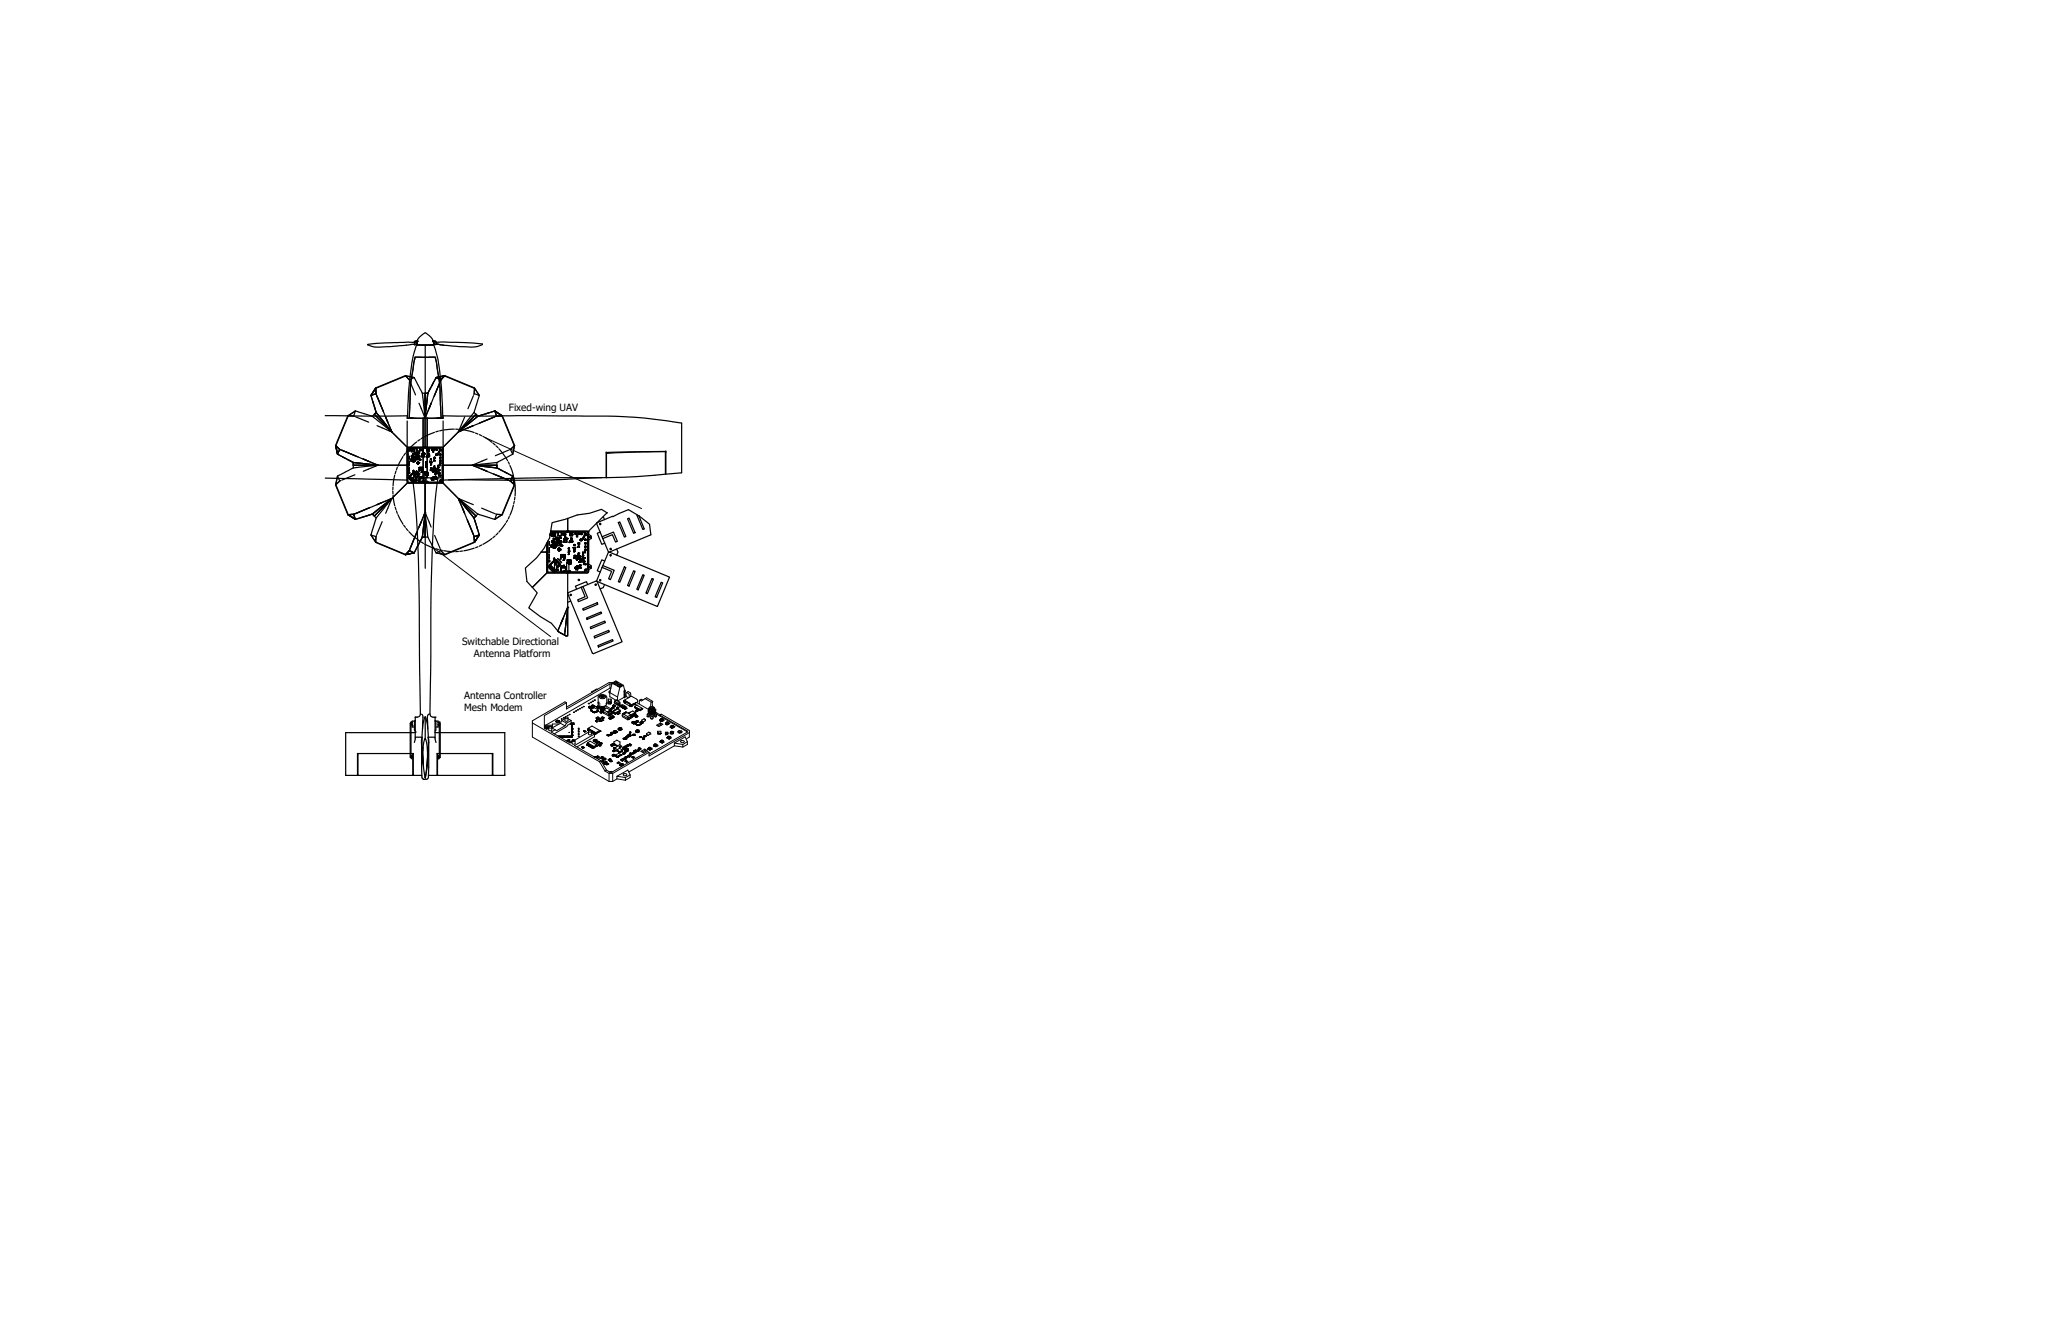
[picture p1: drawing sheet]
<svg xmlns="http://www.w3.org/2000/svg" width="864mm" height="559mm" viewBox="0 0 864 559" stroke-linecap="round" stroke-linejoin="round" font-family="sans-serif">
<defs><g id="words">
<g font-size="4.2">
<text x="213.2" y="172.3">Fixed-wing UAV</text>
<text x="193.6" y="270.2">Switchable Directional</text>
<text x="198.6" y="275.2">Antenna Platform</text>
<text x="194.5" y="292.9">Antenna Controller</text>
<text x="194.5" y="297.9">Mesh Modem</text>
</g>
</g></defs>
<!-- layer: Visible (ANSI) -->
<g fill="none" stroke="#000" stroke-width=".51">
<path d="M154.2 144.5h.1M170 157.5l1.5 1.6 2-.9M170 157.5l3.5 .7M170 157.5l-12.6 5.2M171.7 159.6l-1.7-2.1-12.6 5.2 .3 2.7-.2-.5M171.8 160l2.3 5.4M173.5 158.2l3.5 6.5M173.6 144.3h.1M173.7 143.7v.6M173.7 143.7v.7M173.7 143.6v.1M173.7 144.3l-1-.1-4.4 .6a45.5 45.5 0 0 1-12.7 .2l-1.4-.5"/>
<path d="M173.7 143.3l-12.2 .3-7.3 .7M173.7 143.3v.3M173.7 144.3v.1M173.7 143.2l-.1 .2M173.9 143h1M174 143l-.3 .3M174.4 143l.5-.4zM174.4 143h-.7v.3M174.4 143.8l.3 .2zM174.4 143h-.4h.4M174.6 144.5a91.4 91.4 0 0 0-3.7 26.8l-.1 3.8M174.6 143.7l-.2 .3z"/>
<path d="M174.6 144.3h.1M174.6 143.8v.2M174.7 144.4h7M174.7 144.3l-1 .1M174.8 144.4l-.2 .1 3.6 .1M174.9 142.7l.9-1.5 2.4-1.9 2.4 2 .9 1.6M174.9 142.6v.3M174.9 144.4h6.5M174.9 143l-.2 1.4M174.9 143.1h-1l-.2 .5M175 142.7l-.1 .3M175.8 144.5h.1"/>
<path d="M178.2 149.7l4.3-.1 .7 4.5a69.3 69.3 0 0 1 1.3 15.2l.3 5.8h-1.6M178.2 149.7l-4.4-.1-1.8 11.9-.4 11-.1 2.6h1.6h-2.5M178.2 149.7l-2.8-.1a1.08 1.08 0 0 0-1.2 0 1.08 1.08 0 0 0-.5 1l-.3 1.7a92.3 92.3 0 0 0-1.8 19.7l-.1 3.1 5.8 .1M178.2 149.7v25.5M178.2 149.7l2.8-.1a1.28 1.28 0 0 1 1.3 .2 1.28 1.28 0 0 1 .5 1.3l1.6 11.7 .4 12.3h-1.6M178.2 144.6v5.1M180.5 144.5h.1M181.4 142.5l.1 .5M181.4 142.6l.5 .4M181.5 144.4l.2 .1-3.5 .1M181.5 143l.3 1.4M181.5 142.8l.3 .2"/>
<path d="M181.7 143.8h.3l-.3 .2M181.7 144.5a80.2 80.2 0 0 1 3.6 23.8l.2 6.8M181.7 144.4h.1M181.8 144.3h.9M181.9 143.7l-.2 .3 .2-.3M181.9 143.7l-.2 .3zM181.9 143h.7v.3M181.9 143h.7M181.9 143h.4h-.8l1.1 .1 .1 1.2M182.3 143l.1 .1M182.4 143.1h.1M182.7 143.3l12.1 .2 7.3 .6a7.8 7.8 0 0 1-6.6 1.2l-10.3-.8-2.5-.7"/>
<path d="M182.7 144.3l3.3 .3M182.8 158.2l3.4-.7-1.5 1.6-.4-.2M182.8 158.2l-3.5 6.5M182.8 158.2l1.9 .9M183.1 158.4l.4 .2M183.8 158.7h.1M184.4 160l-2.5 6M184.7 159.4l-6.3 14.9M184.7 159.1l-.2 .5 1.7-2.1 12.6 5.2-.2 2.7M186.2 157.5l12.6 5.2M186.2 157.5l-3.4 .7M186.2 157.5l-1.5 1.6"/>
<path d="M186.4 157.4l-1.7 1.7M186.4 157.4l-.2 .1M186.4 157.4l-3.6 .8M136.3 174.1l34.3 .1v1M145.9 174.2l-5.2 12.6M148.7 174.4l-2.8-.2-5.2 12.6 2.1 1.6-.4-.1M148.9 172.1l7.1 2.3M148.9 172.1l-.8 2.1h-2.2M148.9 172.1l-3 2.1M149 174.6l5.5 2.2M155.4 165.7l2.2 7.1M156 174.4l8.1 6.5"/>
<path d="M156.1 168l.5 1.4M156.3 165.4l-.5 .1M156.6 165.2h.1M156.8 173.5l.8-.7 6.5 8.1zM156.8 170.2l.6 1.6M156.8 173.5l7.3 7.4M157.1 165l.4-.1-.1-2.2-2 3M157.4 162.5l.1 2.4M157.4 162.7l-2 3M157.4 162.5v.2M157.4 162.5l-2 3.2M157.4 162.7l.1 2.2"/>
<path d="M157.5 172.3l.1 .5M157.5 164.9l-2.1 .8M157.6 165.2l6.2 14.9M157.6 172.8l-.8 .7 7.3 7.4M157.6 172.8l6.5 8.1M157.6 172.8l4.3 5.3M157.6 172.8l-1.6 1.6M158 178.3l6.1 2.6 6.7 6.7 .2-.3h7.1M160.5 172.1l-2.6-6.4 2.8 7M161.6 174.7l2.2 5.3M163.8 180l.3 .9 6.7 6.6-.2 7.4M163.8 180l.3 .9"/>
<path d="M170.6 176.3v24.8M170.6 175.2h6.7v25h-6.7M175.6 168.9l2.5 6.2v12M177 164.7l1.1 10.4M177 164.7h2.3M177.3 175.2h.8M177.3 175.2v25h1.7v-25h-.8M178.1 174.9l1.2-10.2h-1.2v10.4M178.1 175.2h.1M178.1 164.7v10.4M178.5 174.2l-.4 .9v12M178.5 174.2l-.4 .9"/>
<path d="M179.3 164.7h-1.2v10.4M179.3 164.7l-1.2 10.4M179.3 164.7l-.8 6.7M179.5 164.3l-.2 .4M180.5 162.4l-.8 1.4M180.7 168.9l-2.2 5.3M181.5 160.3l-.6 1.4M183.2 175.1l-5 .1M183.2 175.1h2.5M185.7 175.2v-1h56.3a217.3 217.3 0 0 1 43.6 3v20.9l-6.6 .5v-9.7M185.7 175.2h-6.7v25h6.7M185.7 176.3v24.8"/>
<path d="M194.7 174.7l-2.6 6.2-6.7 6.7 .3 .1v7.2M198.3 178.3l-5.3 2.2M198.4 165.7l-2.3 5.5M198.6 172.8l-6.5 8.1M198.6 172.8l.9 .7M198.8 162.7l-.1 2.2 2.2 .8M198.8 162.7l2.1 3M199.5 173.5l-7.4 7.4M199.5 173.5l.7 .9M200.2 174.4l-.7-.9-7.4 7.4M200.2 174.4l-8.1 6.5M200.2 174.4l-5.3 4.2"/>
<path d="M200.7 174.2l-.5 .2M200.9 165.7l-2.3 7.1M202.7 173.6l-1.5 .5M205 172.9l-1.4 .5M207.3 174.6l-6.4 2.6M207.3 172.1l3 2.1h-2.2l-.1-.3M207.3 172.1l3 2.1M207.3 172.1l-7.1 2.3M207.3 172.1l.8 2.1M207.3 172.1l3.2 2.1M207.5 172.6l.1 .4M207.7 173.3l.1 .1"/>
<path d="M207.8 174.4l-15 6.2M208.1 174.2l-.5 .2 2.7-.2 5.2 12.6-2.1 1.6M210.3 174.2l5.2 12.6M210.3 174.2h.2M210.3 174.2h-2.2M210.5 174.2h-2.4M140.6 186.6l1.8 1.7M140.6 186.6l.1 .2M140.6 186.6l.8 3.6M140.7 186.8l.7 3.4M140.7 186.8l1.7 1.5M141.4 190.2l6.6 3.5"/>
<path d="M141.4 199.5l1 2-1.7 1.5M141.4 199.5l-.7 3.5M141.8 189.5l-.2 .4M142 189.1l-.1 .1M142.2 188.7l.2-.4-1.7-1.5 .7 3.4M142.4 188.3l-1 1.9M142.6 188.3l15 6.3M143.6 191.5l1.3 .6M145.7 192.5l1.4 .7M147.6 193.5l.4 .2M148 193.7l10.4 1.2h-10.4zM148 193.7v1.2h10.4"/>
<path d="M148 193.7l10.4 1.2M148 196l-6.6 3.5M148 194.9h10.4M148 193.7l6.7 .7M148 193.7v2.3M148.7 198.9l-5.4 2.2M149.1 191l-5.8-2.4 6.8 2.9M152.2 192.3l5.2 2.2M157.4 194.5l1 .4h12M157.4 194.5l1 .4M158.4 194.9l-10.4 1.1M170.4 194.9h-12l-6.2 2.5"/>
<path d="M170.4 194.9h.2M170.6 194.9l.2 7.3M170.9 198.6h.1M170.9 197.5h.1M170.9 194.9h.1M171.4 188.5h.1M171.5 188.3h.1M171.5 188.6h.1M171.6 188.3l.2 .2M171.6 188.2h.1M171.7 188.7h.1M171.8 199.6l-.2 .7 .5-.4-.5 .5 .4-.1 .4 .3-.1 .4 .2-.3 .3 .4-.1 .4 .5-.3-.5 .5-.3-.3 .1-.5-.2 .3-.3-.3 .2-.3-.4 .1-.5-.5z"/>
<path d="M171.8 199.3l-.8 .7 1.8 1.9 .6-.5v.7M171.8 199.3l1.8-1.8 1.9 1.8-1.3 1.2M171.8 199.3v.1M171.8 199.3h.1M171.8 199.5l1.6 1.9h.8M171.8 188.2l.1 .1M171.9 188.6h-.1M171.9 199.2v.1M171.9 199.2h.1M172 199.1l-.1 .2M172 188.4h.1M172.1 199l-.1 .1"/>
<path d="M172.1 192.5h.2M172.1 192.8v.2M172.1 192.8h.1M172.1 193h.2M172.1 193h.1M172.1 192.3h.2M172.1 199h.1M172.2 188.5l-.3 .4-.9 .1v11l2 2h.4M172.2 193h.1M172.2 187.6v.9M172.2 188.4v.1M172.3 192.3l-.2 .2"/>
<path d="M172.3 192.8v.2M172.3 192.8h-.1M172.3 192.8h-.2M172.3 198.8h.1M172.3 187.9h1.5v1.4h-1.5v-1.1M172.3 187.9v.3M172.3 188h1.5M172.3 188.2h1.5M172.3 188.8h1.5M172.4 192.5h.1M172.4 192.8v.2M172.4 192.8h.1"/>
<path d="M172.4 193h.1M172.4 192.3h.1M172.4 198.7v.1M172.4 198.7h.1M172.5 192.8h.1M172.5 192.3l-.1 .2M172.5 192.8l-.1 .2M172.5 193h-.1M172.5 188.3h.1M172.5 188.7h.1M172.5 198.6h.1M172.6 198.5l-.1 .1"/>
<path d="M172.6 188.8h.1M172.6 188.2h.1M172.6 188.2l-.2 .3 .2 .3M172.7 188.2v.6M172.7 198.5h.1M172.7 188.2l.3 .3-.3 .3M172.8 188.2v.6M172.8 188.3h.1M172.8 198.2v.1M172.8 192.7h.7v.7h-.7zM172.8 190.8v.3l.4 .1h-.4v.4v-.4l-.3-.1h.3zM172.8 192.1l.2 .2z"/>
<path d="M172.8 192.1h.4M172.8 192.7v.1M172.8 193v.2M172.8 192.2h.4M172.9 188.3h.1M172.9 188.7h.1M172.9 198.2h.1M173 192v.1M173 192.6v.1M173 197.3l.2 .1M173 197.3h.2M173 192.1l.2 .2z"/>
<path d="M173 198.1h.1M173 198h.1M173.1 189.9l-.1 .2M173.2 193.4h.2M173.2 192.6h.1M173.2 197.2l-.2 .1M173.2 189.9l-.3 .2 .3-.2 .4 .4-.2 .3-.5-.5 .5 .5 .2-.3zM173.2 192.6v.1M173.2 197.9h.1M173.2 197.3v.1M173.2 188.7h.1M173.3 191.8l.1 .2"/>
<path d="M173.3 192h.1M173.3 190.5l.3-.2zM173.3 197l-.1 .1M173.3 197l.1 .2M173.3 192.6h.1M173.3 191.8h.1M173.3 197.8h.1M173.3 188.8h.1M173.3 188.2h.1M173.3 188.2l-.2 .3 .2 .3M173.4 199.5v-.3h.8v.3M173.4 199.2v-.8h.8v.8"/>
<path d="M173.4 188.2v.6M173.4 192.6v.1M173.4 188.3h-.2M173.4 191.8h-.1M173.4 191.8v.2M173.4 190.5v.1M173.4 197.2h.1M173.4 197.7h.1M173.4 188.2l.3 .3-.3 .3M173.5 197.6l-.1 .1M173.5 188.3h.1M173.5 188.2v.6"/>
<path d="M173.5 193.2h.1M173.5 190.4h.1M173.5 192.7v.1M173.6 197.7h.1M173.6 191.6l.9 .1M173.6 188.7h.1M173.6 190.4l-.2 .2M173.7 192.3h.1M173.7 192.2v.1M173.7 191.3v.4l-.1-.3M173.7 192h.1M173.7 191.3l-.1 .1"/>
<path d="M173.7 191.3h.2M173.7 191.7h.1M173.7 191.3h.1M173.9 197.7h.1M173.8 192.2v.1M173.8 192.2l-.1 .1M173.8 192h.1M173.8 192h-.1M173.9 197.8l.1 .1M173.9 191.6l-.2 .1M173.9 189.5h.6h-.6v.4h.6v-.4v.4h-.6zM173.9 189.5v.4z"/>
<path d="M173.9 189.6v.3M173.9 197.7v.1M174 197.9l.1 .1M174 192.5v.3M174 192.5l.2 .2M174 192.5h.2M174 192.7h.2M174.1 191.3h.1M174.1 191.6l-.2 .1M174.1 191.3l-.2 .1M174.1 197.9h-.1M174.1 191.3v.1"/>
<path d="M174.1 197.9h.1M174.1 191.7h.1M174.2 198.1h.1M174.2 191.6l-.1 .1M174.2 192.7l-.2 .1M174.2 190.4v.1M174.2 191.7h.2M174.3 198.2l.1 .1M174.3 190.4l-.1 .1M174.3 190.4v.1M174.3 198.2h.1M174.4 192.1v.3"/>
<path d="M174.4 191.9v.6v-.6l1 .1zM174.4 192.5h1l-.1-.5 .1 .5zM174.4 198.3l.1 .1M174.4 191.3l-.2 .1M174.4 191.6v.1M174.4 191.7h.1M174.4 191.3h.1M174.4 190.9l.2 .1M174.4 190.8v.1M174.4 191.3v.1M174.4 191h.2M174.4 190.8h.2"/>
<path d="M174.5 198.4h.1M174.5 191.3l-.9 .1M174.5 189.6v.3M174.5 198.4l.2 .3M174.6 190.8v.1M174.6 191.3v.4M174.6 191.4v.2M174.6 198.4v.2M174.6 188.9h.1M174.6 188.2v.1M174.6 198.6h.1M174.6 193.8v.3"/>
<path d="M174.6 187.6h1.4v1.4h-1.4zM174.6 189h1.4M174.6 187.7h-2.4v.7M174.6 188.2h.1M174.6 188.7v.1M174.6 194.1h.4M174.6 193.8h.3M174.6 188.7h.1M174.6 188.1h.1M174.7 193.8h.3M174.7 193.8h.2M174.7 193.7v.1"/>
<path d="M174.7 200h.1M174.7 193.7h.1M174.7 198.6h.1M174.8 199.9v.1M174.8 198.7h.1M174.8 193.7h.1M174.8 198.7l.2 .2M174.8 198.6l-.1 .1M174.8 199.8v.1M174.8 189.9h.1M174.8 189.7h.1M174.8 194.1h.1"/>
<path d="M174.8 194.2h.1M174.9 199.8h.1M174.9 198.8l.1 .1M174.9 190.5h.2M174.9 194.1v.1M174.9 189.7v.2M174.9 190.4v.1M174.9 199.7v.1M174.9 194.4l.2 .2zM174.9 193.8h.1M175 199.6h.1M175 198.9h.1"/>
<path d="M175 190.4l.1 .1M175 190.4l-.1 .1M175 193.4v.1M175 193.4l.2 .1M175 193.8v.3M175 193.8l-.2 .3M175 194.1h-.4h.3M175 190.8h.7v.8h-.4M175 190.8l.3 .1M175 191.1h.3M175 191.1l.3 .2M175 191.5h.3"/>
<path d="M175 191.5l.3 .1M175 199.6l-.7 .7M175 198.9l.1 .1M175 190.4v.1M175 194.4v.2M175.1 199.7h.1M175.1 189.6v.2M175.1 189.8h.4zM175.1 190.8h.1M175.1 191.1h.1M175.1 191.5h.1M175.1 189.6h.3"/>
<path d="M175.1 189.8h.3M175.1 199h.1M175.1 192l.2 .5zM175.1 189.6h.4M175.1 199.5h.1M175.1 199.1h.1M175.1 194.4h.1M175.1 194.6h.1M175.1 193.8l.1 .3M175.1 199.5v.1M175.1 199.1l.1 .1M175.1 193.8h.4"/>
<path d="M175.2 199.5h.1M175.2 199.3l-1 1M175.2 189.8l.3 .1M175.2 199.3l-1.6-1.6-1.8 1.8M175.2 193.8h.4l-.2 .3M175.2 193.8h.3M175.2 193.8v.3M175.2 193.4v.1M175.2 194.4v.2M175.2 199.1v.1M175.3 189.5v.1M175.3 189.8v.1"/>
<path d="M175.3 193.7l-.1 .1M175.3 193.7v.1M175.3 193.7h.1M175.3 190.8h.4v.8h-.4M175.3 190.8v.8M175.3 190.8l.5 .2M175.4 189.6h.1M175.3 189.8h.1M175.3 194.1h.1M175.3 194.2h.1M175.4 192.3v.1M175.4 192.1l.1 .2"/>
<path d="M175.4 194.1v.1M175.4 189.8v.1M175.5 189.6v.2M175.5 193.8h.1M175.5 193.7v.1M175.5 189.8v.1M175.5 193.7h.1M175.5 197.3h.1M175.5 197.2l.2 .1M175.5 193.8l.1 .3h-.4M175.5 193.8l-.2 .3M175.6 189.9h.2"/>
<path d="M175.6 195.9v.8M175.6 196.7l1.4-.1zM175.6 196.7l.6 .1M175.6 189.7h.2M175.7 195.9h1.3M175.7 195.9h.1M175.7 196.7h.1M175.7 197.2v.1M175.8 192.8l.2 .1zM175.8 189.7l-.2 .2M175.8 192.5v.2M175.8 192.7h.1"/>
<path d="M175.8 192.5h.1M175.8 192.5h.2M175.8 192.7h.2M175.8 191.4v.2h-.5M175.8 191v.4M175.8 192.3v.1M175.8 192.8v.1M175.9 195.9h.1M175.9 196.7h.1M175.9 191v.4M175.9 188.7h.1M175.9 188.1h.1"/>
<path d="M176 192.8h.1M176 192.9h.1M176 199.8h.1M176 192.5h.1M176 192.7h.1M176 192.3l-.2 .1M176 192.4h.1M176 192.3h.1M176 188.2h.1M176 188.7v.1M176 187.7h8.5M176 188.9h-.1"/>
<path d="M176 188.2l-.1 .1M176 192.5v.2M176 192.3v.1M176 192.8v.1M176.1 195.9h.4M176.1 196.7h.4M176.1 199.8h.1M176.1 195.8l-.5 .1M176.3 195.8l.7 .1M176.4 195.8v.1M176.4 196.7v.1M176.5 197.7v.2"/>
<path d="M176.5 197.7h.1M176.5 188.7h.8M176.5 188.3v.4M176.5 188.3h.7M176.5 188.3h.2M176.5 188.7h.1M176.5 188.3v.1M176.5 197.7l.2 .2M176.5 188.8h.1M176.6 195.8v.1M176.6 196.8h.1M176.6 195.8h.1"/>
<path d="M176.7 196.7v.1M176.7 188.7h-.1M176.7 197.7v.2M176.7 199.6l.2 .1M176.7 191l.1 .3M176.7 191.1h.1M176.7 197.5l.2 .2zM176.7 199.6v.1M176.8 190.8l1 .1v.4M176.8 191.4h1v-.6v.6zM176.8 191v.4M176.8 197.3h.2"/>
<path d="M176.8 195.8v.1M176.8 190l.2 .3zM176.8 197.2v.1M176.8 197.5v.2M176.8 196.8h.1M176.8 195.8h.1M176.8 196.7v.1M176.8 188.7h-.1M176.8 188.3h.1M176.8 188.7h.4M176.9 188.3h.1M176.9 199.6v.1"/>
<path d="M176.9 190.8l.1 .5zM176.9 197.5h.1M176.9 197.7h.1M176.9 188.3h-.4M177 188.8h.1M177 197.3h.1M177 197.2l-.2 .1M177 195.9h.1M177 196.7h.1M177 188.7h.1M177 197.2v.1M177 197.5v.2"/>
<path d="M177 195.9l.1 .8-.8 .1M177 195.9v.8M177 189.7h.5M177 189.7v.3v-.3h.5M177 189.7v.9M177 190.6h.5M177.1 189v.2M177.1 189l.1 .2M177.1 189.2h.1M177.1 189h.1M177.2 189h.1M177.2 188.3h-.2"/>
<path d="M177.2 188.7h.1M177.2 188.3h.1M177.3 188.8h.1M177.4 188.3v.4M177.4 188.4v.3M177.5 190.4l.2 .2h-.7v-.3v.3M177.5 190.2h.2M177.5 189.7h.2l-.2 .2M177.5 189.7v.9M177.7 190.6h.1M177.7 190.2h.1M177.7 189.9h.1"/>
<path d="M177.7 190.1v.1M177.8 190.8h-1v.6M177.9 197.9l.1 .1M177.9 197.9h.2M178 190l.1 .1M178 190.1v.1M178 197.7h.1M178 190h.1M178 190.2h.1M178 197.9v.1M178.1 190.1v.1M178.1 197.7h-.1"/>
<path d="M178.1 197.9l-.1 .1M178.1 197.9v.1M178.1 187.6v.1M178.3 195.6l.2 .2zM178.4 194.6h.1M178.3 194.9l.2 .2zM178.4 193.7h.1M178.4 194.7h.1M178.4 193.4v.3M178.4 194.4v.3M178.4 194.9v.2M178.4 195.6v.2"/>
<path d="M178.4 193.4l-.1 .3h.4M178.4 194.4h.1M178.4 197.9l.2 .1zM178.4 197.7l.2 .1zM178.4 193.4h.3M178.4 194.7h.3M178.4 194.3h.3zM178.5 195.6v.2M178.5 193.7h.1M178.5 195.3h.1M178.5 194.9v.2M178.5 197.7v.3"/>
<path d="M178.5 195.5h.1M178.6 199.1h.5zM178.6 198.5h.5l-.5 .1M178.6 198.4v.1M178.6 198.5h.5M178.6 197.9h.1M178.6 197.7v.3M178.6 197.8h.1M178.6 195.3l-.1 .2M178.6 191.3l.2 .1M178.6 191.4h.2M178.6 191.3h.2"/>
<path d="M178.7 198.4v.1M178.7 198.4h.1M178.7 199.2h.1M178.7 193.4l.1 .3M178.7 194.4h.1M178.8 193.7h-.1M178.8 194.7h-.1M178.8 199.1v.1M178.8 194.5h.1M178.8 193.4v.3M178.8 194.4v.3M178.9 191.3v.1"/>
<path d="M178.9 191.4v.1M178.9 198.4v.1M178.9 190.8v.1M178.9 190.9h.1M178.9 190.8h.1M178.9 191.5h.1M178.9 198.4h.1M178.9 191.3h.1M178.9 199.2h.1M178.9 199.1v.1M179 188.8l.1 .2M179 188.1h.9v.8h-.9z"/>
<path d="M179 197.7v.1M179 188.2v.5M179.1 199.1h.1M179.1 190.8h.5v.5h-.5zM179.1 190.9v.2M179.1 188.1l-.1 .1M179.1 188.2l.3-.1a.44 .44 0 0 1 .4 .4 .44 .44 0 0 1-.3 .4 .44 .44 0 0 1-.5-.2 .46 .46 0 0 0 .7 .3 .46 .46 0 0 0 0-.8 .46 .46 0 0 0-.7 .4l.1 .2zM179.1 197.7l-.1 .1M179.1 197.7v.1M179.1 198.5l.1 .6-.6 .1M179.1 198.5v.6M179.2 198.2h.2"/>
<path d="M179.2 198.1v.1M179.2 198.6l-.1 .5M179.2 190.8h.1M179.2 191.3h.1M179.3 190.3h.1M179.3 189.8h.1M179.3 198.1l.1 .1M179.3 198.1l-.1 .1M179.3 189.9v.4M179.3 198.1v.1M179.3 189.9h.2M179.3 190.3h.2"/>
<path d="M179.4 190.8h.1M179.4 191.3h.1M179.5 190.5h.1M179.5 190.5v.1M179.5 188.5h.1M179.5 189.9v.4M179.5 189.8h.1M179.6 190.5l-.1 .1M179.6 190.6h.1M179.6 190.3h-.1M179.6 190.9v.2M179.6 190.5v.1"/>
<path d="M179.7 188.1l.2 .1M179.9 188.8l-.2 .2M180 193.3h.2M180 193.3l.1 .1M180.1 193.4h.1M180.1 193.2l-.1 .1M180.2 193.3l-.1 .1M180.2 193.3v.1M180.3 193.7v.2M180.3 193.7h.3M180.3 193.7h.2M180.3 193.8l.3 .1z"/>
<path d="M180.3 193.6v.1M180.3 193.9h.1M180.3 196.8l.2 .2M180.3 196.8h.1M180.3 192.2v.3zM180.3 193.6h.1M180.3 197h.2M180.3 196.8h.2M180.4 196.6h.1M180.4 192.2h.3M180.4 192.5h.1M180.4 193.7h.1"/>
<path d="M180.4 193.9h.1M180.4 193.6h.1M180.4 194.8h.1M180.4 194.2l.1 .1M180.4 194.3h.1M180.4 192.5h.3M180.4 194.2h.1M180.4 194.6h.1M180.4 196v.1M180.5 196.6h.5M180.5 196h.5zM180.5 193.6h.1"/>
<path d="M180.5 193.9h.1M180.5 194.6h.2M180.5 194.6l-.1 .2M180.5 196.1v.5M180.5 193.7h.1M180.5 193.6l.1 .1M180.5 193.6v.1M180.5 196.8h.1M180.5 192.2h.1M180.5 192.5h.1M180.5 194.6h.1M180.6 193.7v.2"/>
<path d="M180.6 193.9h.1M180.7 193.3l.1 .1M180.7 194.6h.1M180.7 192.5h.1M180.7 192.2l.1 .3zM180.8 188.3h.1M180.8 193.2l-.1 .1M180.8 193.2v.2M180.8 193.2h.1M180.8 188.4v.1M180.8 188.1v.3M180.8 188.5h.3"/>
<path d="M180.8 188.1h.3M180.9 193.2v.1M181 196v.6M181 196.6h.1M181 197.1h.2M181 197.2h.2M181.1 188.1l.1 .3M181.2 188.4l-.1 .1M181.2 188.3h.1M181.2 197.1l-.2 .2M181.3 188.8h.4v.7h-.4zM181.4 196.3h.1"/>
<path d="M181.4 196.5h.1M181.4 199.8v.2M181.4 199.8h.1M181.4 197.6h.1M181.4 197.6l.1 .1M181.4 197.7v.1M181.4 197.8h.1M181.5 196.3h.1M181.5 196.3l-.1 .2M181.5 199.8l-.1 .2M181.5 199.8v.2M181.5 197.6v.1"/>
<path d="M181.5 197.7v.1M181.7 193l.2-.1zM181.7 196.8h.5v.6h-.5zM181.7 196.9v.1M181.7 193v.1M181.7 193.1h.1M181.8 196.8h.3M181.8 192.8l.1 .2M181.8 197.4h.3M181.9 192h.1M181.9 188.4v.1M181.9 195.5v.2"/>
<path d="M181.9 195.5l.1 .1M181.9 195.5h.1M181.9 188.3h.1M181.9 196.2h.1M181.9 196v.2M181.9 196l.1 .2M181.9 196h.1M181.9 195.6h.1M181.9 191.5h.1M181.9 188.1v.3M181.9 196.3l.1 .2M181.9 196.3h.2"/>
<path d="M181.9 188.5h.3zM181.9 188.1h.3zM181.9 197.4h.1M181.9 199.8v.2M181.9 192.5h.2M181.9 192.3l.2 .2zM181.9 195.2l.1 .1M181.9 195.2h.2M181.9 192.4h.2M182 195.6l-.1 .1M182 195.5h.1M182 195.2v.1"/>
<path d="M182 196.3v.2M182.1 199.8l-.2 .2M182.1 199.8v.2M182.2 193h.1M182.1 196.3l-.1 .2M182.1 196.5h.1M182.1 196.3h.1M182.1 198.4h.1M182.1 198.4l.1 .2M182.1 195.2l-.1 .1M182.1 195.3h.1M182.1 195.2h.1"/>
<path d="M182.1 191.6v.4M182.1 198.6h.1M182.1 191.5h.1M182.2 192h-.1M182.2 195.2v.1M182.2 196.3v.2M182.2 188.1v.4M182.2 188.3h.1M182.2 198.4v.2M182.2 196.9v.1M182.2 192.8v.2M182.3 193v.1"/>
<path d="M182.3 196.2v.1M182.3 196.2h.1M182.4 197.7h.4M182.4 198.4h.1M182.4 196.2l-.1 .1M182.4 196.3h.1M182.4 196.2h.1M182.4 197.7v.7M182.4 198.4h.4M182.4 199.6h.1M182.4 199.5h.1M182.5 199.4v.2"/>
<path d="M182.5 196.3l.1 .2M182.5 196.3h.2M182.5 196.2v.1M182.5 197.7h.3M182.5 198.3v.1M182.5 197.7v.1M182.6 196.3v.2M182.6 196.6v.1M182.7 199.6l.2 .1zM182.7 196.6l-.1 .1M182.7 196.7h.1M182.7 196.3l-.1 .2"/>
<path d="M182.7 196.3v.2M182.8 196.6v.1M182.8 199.6v.1M182.8 190.2l-.2 .2M182.8 197.7v.1M182.8 190.2l.3 .3-.3 .3-.3-.3zM182.8 197.8v.6M182.8 197.1v.2M182.8 197.1l.1 .1M182.8 197.1h.1M182.8 190.8h.1M182.8 197.2h.1"/>
<path d="M182.8 198.4h.1M182.9 199.6v.1M182.9 197.2l-.1 .1M182.9 188.3v.2M182.9 197.7v.7M182.9 188.5h.3M182.9 188.2h.3M182.9 188.2h.1M182.9 199.7h.1M183 190.6l-.1 .1M183.2 188.2h.1M183.2 188.2h-.3v.3"/>
<path d="M183.3 188.3l-.1 .2M183.3 188.2v.3M183.5 196.6h.1M183.5 196.6v.1M183.5 189.9v.1M183.5 195.1h.1M183.5 194.9v.2M183.5 189.9h.1M183.5 195.8h.1M183.5 195.6v.2M183.5 196h.1M183.5 195.8l.1 .1"/>
<path d="M183.5 195.9v.1M183.5 195.8v.2M183.6 196.9l.3 .3zM183.6 189.8l-.1 .2M183.6 189.8l-.1 .1M183.6 198.2h.3v.3h-.3zM183.6 197.2h.2M183.6 194.9v.2M183.6 194.9l-.1 .2M183.6 195.5h.1M183.6 196.6l-.1 .1M183.6 195.6v.2"/>
<path d="M183.6 195.6l-.1 .2M183.6 195.9v.1M183.6 196.2l.1 .1M183.6 196.2h.1M183.6 197.5l.1 .2M183.6 197.5h.1M183.6 198.5h.2M183.6 197.7h.1M183.6 196.6v.1M183.6 195.3h.1M183.6 190.1l.1 .1M183.6 196.3h.1"/>
<path d="M183.7 196.9h.1M183.7 197.9v.1M183.7 197.9h.2M183.7 195.5h.1M183.7 190.1v.1M183.7 190v.2M183.7 190h.1M183.7 198.2h.1M183.8 199.3h.1M183.8 199.1l.1 .2zM183.8 190v.1M183.8 189.4l.2 .2"/>
<path d="M183.8 199.1h.1M183.8 189.4h.1M183.9 197.9l-.2 .1M183.9 189.2l-.1 .1M183.9 197.9v.1M184 189.1l-.2 .3M184 189.1l.2 .3-.2 .2M184 189.1l.2 .2M184 194.5h.5v.7h-.5zM184 187.6v.1M184 189.1v.1M184 194.9h.5"/>
<path d="M184.1 189.5h.1M184.2 189.4h.1M184.2 198.2l.1 .1M184.3 198.2h.1M184.2 197h.1M184.2 196.9l.2 .1M184.3 188.5h.1M184.3 191.6v.2zM184.3 190.3v.3zM184.3 192.8v.2zM184.3 198.2l.2 .1zM184.3 193.9v.2z"/>
<path d="M184.3 191.9h.2M184.3 199.3v.1M184.3 199.3h.2M184.3 190.2h.2M184.3 193.8h.2M184.3 199.2h.2M184.3 199.1v.1M184.3 193.1h.4M184.3 191.9h.1M184.3 190.6h.4M184.3 193.1h.1M184.3 194.2h.4"/>
<path d="M184.4 188.3h.1M184.4 190.2l-.1 .1M184.4 193.8h-.1M184.4 196.9v.1M184.4 198.2v.1M184.5 191.5h.2M184.5 192.7l.2 .1M184.5 199.3l-.2 .1M184.5 199.3h.1M184.5 199.1v.1M184.5 199.1l-.2 .1M184.5 187.6l-.5 .7 .2 .5 .5 .2 .7-.6-.1 12.5-1.1 .3-.1 .9"/>
<path d="M184.5 199.3v.1M184.5 188.2h.1M184.6 188.7h.1M184.7 190.6h-.2M184.7 193.1h-.2M184.7 194.2h-.2M184.7 191.5h-.4M184.7 191.6v.2zM184.7 188.3l-.3 .3M184.7 191.6h.1M184.7 190.3v.3M184.7 192.8v.3"/>
<path d="M184.7 193.9v.2M184.7 193.9h.1M184.7 190.3h.1M184.7 192.8h-.4M184.7 192.8v.2M184.7 188.2l.1 .1M184.8 188.6h-.1M184.8 188.4h.1M185.3 189h.1M185.3 194.9h.1M185.6 194.9l.1 7.5M185.6 199.2h.1"/>
<path d="M185.6 188.5h.1M185.6 190.5h.1M185.6 194.9h.3M185.9 194.9h12l.9 .4M192.2 180.8l8-6.4-.7-.9-7.4 7.4M193 180.5l-.9 .4-6.6 6.6-7.4-.1v-.3M193 180.5l-.9 .4M197.9 194.9h10.3v1.1l-10.1-1.1M197.9 194.9h10.3v1.1M197.9 194.9l10.3 1.1M197.9 194.9h10.3M197.9 194.9l.9 .4"/>
<path d="M198.7 195.2l14.9 6.2M198.8 195.3l5.3 2.1M201.5 195.3l6.7 .7M204.1 192.3l-6.2 2.6h-12M206.7 198.5l6.3 2.6M208.2 196l6.6 3.5M208.2 193.7l-10.3 1.2M208.2 196l.5 .2M208.2 193.7v2.3M209.2 196.5l1.4 .7M211.3 197.6l1.4 .7M213 188.6l-5.4 2.3"/>
<path d="M214.6 199.9l-.2 .4M214.8 199.5l.7 3.5-1.6-1.5 .2-.4M214.8 199.5l.7 3.5M214.8 199.5l-.9 2M214.8 190.2l-6.6 3.5M214.8 199.5l.8 3.6M215.5 186.8l-1.6 1.5 .9 1.9M215.5 186.8l-.7 3.4M254 189.4v10.7h-22.4l-45.9 1M278.8 189.1v9.5l-11.9 1-12.8 .5v-10.6M278.8 189.2l-24.7 .7M278.8 189.4h.2"/>
<path d="M279 189.1l-25 .4M136.3 200.3l34.3 .8M140.7 203l5.2 12.6M142.8 201.3l-2.1 1.7 5.2 12.6 2.8-.3-.6 .2M145.7 215.6h.2M145.7 215.6l3.2 2M145.9 215.6l3 2M148.1 215.5l-2.4 .1M148.1 215.5l.8 2.1M148.1 215.5l-2.2 .1M148.3 215.9l-.2-.4-2.2 .1 3 2M148.5 216.3v.1"/>
<path d="M148.7 216.7l.1 .4M152.7 216.4l-1.4 .5M154.9 212.7l-5.9 2.4M155.1 215.6l-1.6 .6M156 215.3l8.1-6.4-7.3 7.3zM156 215.3l-7.1 2.3M156 215.3l-.4 .2M156 215.3l.8 .9M156.8 216.2l.8 .8M157.6 217l-2.2 7.1M160.1 218.5l-2.2 5.5M161.3 211.1l-5.3 4.2"/>
<path d="M163.2 209.2l-5.2 2.2M163.4 209.2l-15 6.1M164.1 208.9l-7.3 7.3-.8-.9M164.1 208.9l-8.1 6.4M164.1 208.9l-6.5 8.1M164.1 208.9l-7.3 7.3M164.1 208.9l-.9 .3M170.6 201.2h.1M170.8 202.2l7.3 .2M170.8 202.2l-6.7 6.7-2.5 6.1M170.8 202.2l-6.7 6.7-.9 .3M170.9 200.1l2 2"/>
<path d="M172.8 200.2l.4 3a503.3 503.3 0 0 1 2.5 58.8l.4 37.1M173.4 202.4h5.2M174.2 201v-1.5h-.8v1.5h.8v.4M174.2 201.4v.7h3.5v-3.7h.9v3.7M174.2 202h3.5M174.2 200.5h.1M174.4 201.3h.2M174.4 200.3h.1M174.4 200.4h.1M174.4 200.2v.1M174.5 201.4h.1M174.5 200.2h.1"/>
<path d="M174.5 201.2l-.1 .1M174.6 200.2l-.1 .1M174.6 200.1v.1M174.6 200v.1M174.6 201l.1 .2M174.6 201v.1M174.8 201.1l-.1 .1M175.6 201.7l1.2 .2M175.6 201v.2M175.6 201.9h.1M175.6 201.7h.2M175.7 201.7v.2"/>
<path d="M175.8 200.5l-.2 1.2M175.8 200.4l1.3 .1M175.8 200.4h1.3M175.8 200.4l-.2-.2 .2 .6M176 200.2v.3zM176.1 200.3h.1M176.1 200.2h.1M176.2 200.2v.3M176.3 200.2v.3zM176.5 200.3h.1M176.5 200.2h.1M176.5 200.2v.3"/>
<path d="M176.7 200.2v.3zM176.7 201.8h.1M176.8 201.8h.1M176.7 201.6v.2M176.7 201.7h.5M176.8 201.6h-.1M176.8 200.3h.1M176.8 201.6h.1M176.8 200.2h.1M176.8 200.2v.3M176.8 201.6v.2M176.9 201.6h.1"/>
<path d="M176.9 201.8h.2M176.9 201.7v.1M176.9 201.8v.1M176.9 201.7h.1M177 200.2v.3zM177.1 201.7l.3 .2zM177.1 200.3h.1M177.1 200.2h.1M177.2 200.4l-.1 .1M177.2 201.7h-.1M177.2 200.2v.3M177.2 200.4l.2-.2v1.3"/>
<path d="M177.2 201.6v.1M177.2 201.7h.1M177.2 201.5v.1M177.2 201.5h.2M177.2 201.5h.1M177.4 201.5l-.2 .1M177.7 201.4v.1M177.7 218.2l-.7 6.8M177.7 215.6l-2.1 5.2M177.8 215.4l-6.2 15M178.1 214.6v10.4h-1.1l1.1-10.2M178.1 214.6v10.4h-1.1"/>
<path d="M178.1 214.6l-1.1 10.4M178.1 214.6l1.2 10.4M178.1 202.4h7.6M178.1 202.6v12l2.6 6.2M178.1 202.6v12l-.4 1M178.1 202.4v.2M178.1 214.6v10.4M178.1 214.6l-.4 1M178.2 200.2v37.9M178.6 202.1l6.8-.2v-14.1h-14.5v14.1l2.5 .2v.3h-2.4l-.4-.4v-14.3l.4-.3h14.3l.3 .3v14.3l-.3 .4h-6.7M178.6 202h5.5M178.6 202.1v.3"/>
<path d="M178.8 201.7h-.2l.2 .2M178.8 201.7v.2zM178.8 201.7h.1M178.9 201.7l-.1 .2M180.7 200.5h.1M180.7 200.7h.1M180.7 200.5v.2M180.9 200.2v.1M181 200.9v.1M181 200.9h.2M181 201.1h.1M181 201.1h.2"/>
<path d="M181 200.2l-.1 .1M181 200.2v.1M181 201.1v.1M181.2 200.9l-.2 .1M181.2 200.9v.1M181.2 201.1l-.2 .1M181.2 201.2h.1M181.2 201.1v.1M181.5 200.2h.6v.5h-.6zM181.5 201.1l.2 .1zM181.5 200.3h.1M181.5 200.5h.1"/>
<path d="M181.5 201.1v.1M181.7 200.7h.1M181.6 200.2h.1M181.7 201.1v.1M181.8 200.7h.1M181.8 200.2h.1M182.1 200.5h.1M182.1 200.3h.1M182.6 200.3h.1M182.6 200.5v.2M182.7 200.5l-.1 .2M182.7 200.5v.2"/>
<path d="M182.7 200.3h-.1M182.7 200.3h.1M182.8 200.3h.1M182.9 200.5h.2M182.9 200.3l.2 .2zM182.9 200.4h.2M183.5 200.2a500 500 0 0 0-3 68l-.4 30.9M184.5 201.5h.1M184.5 201.6v.1M184.5 201.3h.1M184.5 201.3l.3 .2M184.7 201.2h.1"/>
<path d="M184.7 201.7h.1M184.8 201.3h.1M184.9 201.6h.1M184.9 201.4h.1M185.4 202.2h.1M185.7 202.4l6.4 6.5 6.2 2.5M185.7 202.4l6.4 6.5 .4 .9M185.7 201.2h-.1M185.7 202l-.4 .4M192.1 208.9l7.4 7.3-.9 .8zM192.1 208.9l7.4 7.3-.9 .8M192.1 208.9l6.5 8.1"/>
<path d="M192.1 208.9l8.1 6.4M192.1 208.9l.4 .9M192.1 208.9l7.4 7.3M192.4 209.6l6.2 15M192.5 209.8l2.2 5.2M194.4 211.7l4.2 5.3M195.8 217.7l2.6 6.3-2.5-6.1M198.6 217l2.3 7.1M198.6 217l.2 .4M198.9 217.9l.5 1.6M199.5 216.2l-.9 .8M200.2 215.3l7.1 2.3"/>
<path d="M200.2 215.3l-.7 .9M201.8 212.9l5.5 2.2M210.3 215.6l-2.2-.1-.8 2.1M210.3 215.6l-3 2M213.9 201.5l1.7 1.6M213.9 201.5l-.5-.2 2.1 1.7-5.2 12.6-2.7-.3M213.9 201.5l1.6 1.5M214.3 200.5l-.1 .2M215.5 203l-5.2 12.6M215.5 203l.1 .1M237.9 217.2v5.3zM252.1 200.1a704.2 704.2 0 0 1-62.1 .9h-2"/>
<path d="M252.8 216.4l.5 1.3M254.3 214.8h.1M254.3 214.8l-7.9 7.9M256.6 216.3l-6.7 2.9 2.4 5.7M259.1 218.9l.6-.3 2.6 6.1-.7 .3zM263 217.3l.6-.3 2.5 6.1-.6 .3zM263.3 213.5l-3.8 1.6M267 215.6l2.4 6.2 .5-.2-2.2-5.5M155.4 224.1l2.1 .7-.1 2.3M155.4 224.1l2 3M157.4 227.1l12.6 5.2M157.7 224.3l-.3 2.8 12.6 5.2 1.7-2.1-.2 .4"/>
<path d="M170 232.3l-.1 .1M171.5 230.6l-1.6 1.8M171.5 230.6l2 1M171.5 230.6l-1.5 1.7M171.9 230.8l-.4-.2-1.5 1.7 3.5-.7M172.3 231l.2 .1M172.7 231.2l.4 .2M173.5 231.6l-3.5 .7M173.5 231.6l-3.6 .8M174.7 222.9l-2.9 6.8M175.4 228.1l-.7 1.3M176.5 225.9l-.7 1.4"/>
<path d="M177 225l-3.5 6.6M177 225l-.2 .4M177 225h2.3M179.3 225l3.5 6.6M182.1 224.3l2.3 5.4M182.8 231.6l1.9-1 1.5 1.7M182.8 231.6l3.4 .7M198.7 224.8l.1 2.4M198.7 224.8l-.1-.5 .2 2.8-12.6 5.2-1.7-2.1M198.7 224.8l.1 2.3M198.8 227.1l-12.6 5.2M198.8 227.1v.1"/>
<path d="M199.6 220.3l.5 1.4M199.7 224.5h-.1M200.4 224.2l-.4 .1M200.9 224.1l-2.1 3-.1-2.3 .4-.1M200.9 224.1l-2.1 3M200.9 224.1l-2.2 .7M200.9 224.1l-2.1 3.1M229.1 227.5v3.8h-2.3h2.4l-.1 8.3 .5 .4h8.3M229.1 236.3h.1M229.1 238.6h.1M229.2 227.5v12.1l.4 .4h2.7v-.4M229.4 239.8l-6.3 6.3"/>
<path d="M229.5 226.8v12.7l2.8 .1M229.5 235.6h.1M229.5 234.4h.1M229.5 237.3l2.3 2.3M229.5 231.3h.1M229.6 226.7v10.6l2.2 2.3h.5M229.9 237.4l.6-.6-.4 .6 .7-.4-.5 .7 .2 .2 .3-.3 .4 .3-.3 .4 .4-.2 .5 .4-.2 .5 .6-.3-.6 .5-.4-.4 .3-.3-.2-.2-.2 .3-.4-.3 .2-.4-.4 .2zM230.4 236.5l-.8 .8 2.1 2.2 .6-.7v.8M230.4 236.5l2.2-2.2 2.2 2.1-1.5 1.3M230.4 236.5h.1M230.5 236.5h.1M230.6 236.7l1.7 1.7"/>
<path d="M230.6 236.6v.1M230.6 224h.1M230.6 223.6h.1M230.6 223.6v.3M230.6 223.5l-.1 .5M230.6 236.3h.1M230.7 236.2l-.1 .1M230.7 222.9l15.6 .2v16.4l-7.9 .1M230.7 238.4l-.1 .1M230.7 223.7h.1M230.8 236.1h.1M230.8 236.2h.1"/>
<path d="M230.9 228.5h.1M230.9 228.9v.2M230.9 228.9h.1M230.9 229.1h.1M230.9 228.3h.1M230.9 236h.1M230.9 229v.1M231 223.8l-.5 .5M231 223.7v.1M231 228.3l-.1 .2M231 228.9v.1M231 228.9h.1"/>
<path d="M231 229v.1M231.1 235.8h.1M231.1 223.1h1.7v1.6h-1.7zM231.1 223.2l1.7 .1M231.1 223.5h1.7M231.1 224.2h1.7M231.2 228.5h.1M231.2 228.3l.1 .2zM231.2 228.9v.3l.1-.3M231.2 228.9h.1M231.2 228.3h.1M231.2 235.7h.1"/>
<path d="M231.3 223.6h.1M231.3 224v.1M231.3 228.9h.1M231.3 235.6h.1M231.4 223.5h.1M231.5 235.5h.1M231.5 224.2h.1M231.5 223.6h.1M231.5 223.6l-.2 .3 .2 .3M231.5 223.5v.7M231.6 235.3l-.1 .2M231.6 223.5v.7"/>
<path d="M231.6 223.6l.2 .3-.2 .3M231.6 223.5h.1M231.7 235.3h.1M231.7 228.7h.8v.8h-.8zM231.7 226.4v.5h-.4h.4v.5M231.7 228l.1 .2M231.7 228h.1M231.7 228.8v.1M231.7 229v.2M231.7 229.3v.1M231.7 228.2h.1M231.8 226.4v.5h.4h-.4v.5"/>
<path d="M231.8 225.7l.3-.3 .6 .5-.6-.5zM231.8 235.1v.1M231.8 223.6h.1M231.8 224v.1M231.8 235.1h.1M231.8 225.6v.1M231.8 229.5h.2M231.8 228.7h.2M232 234.1l.1 .2M232 234.1h.2M232 228h.1M232 228l.1 .2z"/>
<path d="M232 228.2h.1M232 234.9h.1M232 234v.1M232 225.5l-.2 .1M232.1 229.5h.1M232.1 228.7h.1M232.1 234.8l.1 .1M232.1 234.8h.1M232.2 234.1l-.1 .2M232.2 233.9l.1 .2zM232.2 234.1l-.1 .1M232.2 223.6h.1"/>
<path d="M232.2 224v.1M232.2 234.7h.1M232.2 223.5h.1M232.3 227.7l.1 .2M232.3 227.9v.1M232.3 233.8l-.1 .1M232.3 228h.1M232.3 227.7v.2M232.3 224.2h.1M232.3 223.6h.1M232.3 223.6l-.2 .3 .2 .3M232.3 234.6v.1"/>
<path d="M232.3 234.6l-.1 .1M232.3 238.5v.3h1M232.3 236.7v-.4h1v.4M232.3 236.3v-1h1v1M232.3 229.5h.1M232.3 228.7h.1M232.3 223.5v.7M232.3 240h6.1M232.4 227.9v.1M232.4 234.5v.1M232.4 233.9l-.1 .1M232.4 223.6l.3 .3-.3 .3"/>
<path d="M232.4 234.5h.1M232.5 223.5v.7M232.5 223.5l.1 .1M232.5 228.8v.1M232.5 225.9l-.2 .4zM232.5 229v.2M232.5 229.3v.1M232.6 225.9l-.3 .4-.5-.6 .5 .6 .4-.4M232.6 226l-.2 .2M232.6 234.6l-2 2M232.6 224v.1M232.6 234.6h.1"/>
<path d="M232.7 228.2v.1M232.7 227.1h1.1v.5l-1.1-.1M232.7 227.1v.4M232.7 227.2v.3M232.7 227.8v.2M232.7 234.6l1.7 1.8M232.7 227.1h.2M232.7 227.6h.1M232.7 227.1h.1M232.8 227.6h.1M232.8 228.2l-.1 .1M232.8 227.8l-.1 .2"/>
<path d="M232.8 234.5l-.1 .1M232.8 227.8v.2M232.8 228.2v.1M232.8 234.5h.1M232.9 227.5l-.1 .1M232.9 225.5h.7v-.5v.5zM232.9 225h.7h-.7v.5zM232.9 234.6h.1M232.9 225.1l.1 .4zM232.9 234.6v.1M233.1 227.5l-.2 .1M233.1 228.5l.2 .2"/>
<path d="M233.1 228.5h.2M233.1 234.8h-.1M233.1 227.1v.1M233.1 228.7h.2M233.1 227.6h.1M233.1 234.8h.1M233.2 227.1l-.3 .1M233.2 227.1h.1M233.2 227.6h.1M233.2 234.9v.1M233.3 237.7h.1M233.3 227.5l-.1 .1"/>
<path d="M233.3 238.5v-1.8h-1v1.8h1v.3M233.3 238.8v.8h4.1v-4.3h1v4.3M233.3 226.1v.1M233.3 237.8v.1M233.3 227.6h.3M233.3 239.6h4.1M233.3 237.8h.1M233.3 235h-.1M233.5 237.6h.1M233.4 226.1l-.1 .1M233.4 226.1v.1M233.4 235.1h.1"/>
<path d="M233.6 235.3h.1M233.5 227.1l-.2 .1M233.5 227.5v.1M233.6 226.6v.2M233.6 226.6l.1 .2M233.6 238.8h.1M233.6 228v.4M233.6 227.8v.7v-.7h1.1zM233.6 228.5h1.1v-.7v.7zM233.6 227.1l-.1 .1M233.6 226.8h.1M233.6 226.6h.1"/>
<path d="M233.6 227.1h.1M233.6 227.6h.1M233.6 238.6v.2M233.6 238.6l.1 .2M233.8 235.5h.1M233.6 225.2v.2M233.7 226.8h-.1M233.7 237.4l-.1 .1M233.7 237.4h.1M233.7 237.4l-.1 .2M233.7 238.8h.1M233.7 227.2v.3"/>
<path d="M233.7 238.8v.1M233.8 224.3h.1M233.8 223.5h.1M233.8 230.1v.3M233.8 230.1v.2M233.8 222.9h11.5l-.4 .4a.62 .62 0 0 0 .1 .9 .62 .62 0 0 0 .8 0l.5-.5M233.8 222.9v1.5h1.5v-1.5M233.8 224.4h1.5M233.8 238.4l.1 .2M233.8 224.1v.2M233.8 222.9h-2.8v.9M233.8 238.4l-.1 .1"/>
<path d="M233.8 224v.1M233.8 223.4h.1M233.9 237.3l-.1 .1M233.9 235.6v.1M233.9 230.1h.4M233.9 230.1h.3M233.9 229.9v.2M233.9 237.2h.1M233.9 229.9h.1M233.9 235.6h.1M233.9 237.1v.1M233.9 235.7l.2 .1"/>
<path d="M233.9 230h.1M233.9 238.6h.1M234 225.4h.1M234 237l.1 .1M234 225.2h.1M234 230.4h.1M234.2 236h.1M234.1 230.4h.1M234.1 226.1v.1M234.1 225.2l-.1 .2M234.1 235.8h.1M234.2 230.8l.2 .1"/>
<path d="M234.2 229.5h.1M234.2 229.9v.1M234.2 229.5v.1M234.2 230v.1M234.2 229.9h.1M234.3 236.8l-.2 .3M234.3 236l.1 .1M234.3 226.1l-.2 .1M234.3 229.6h.1M234.3 229.5l.2 .1zM234.3 230.1v.3h-.5M234.3 230.1l-.2 .2"/>
<path d="M234.3 230l-.1 .1M234.3 230.1v.2h-.5h.3M234.3 236l.1 .2M234.3 226.1v.1M234.3 230.8v.1M234.3 230l-.5 .1M234.3 225.1v.3M234.3 225.4h.5zM234.3 225.4l.2 .1M234.3 225.1v.1M234.3 236.7l.1 .1M234.4 227.9l.2 .6z"/>
<path d="M234.4 225.1h.4M234.4 225.1h.3M234.4 225.4h.4M234.4 236.7v.1M234.6 236.2h.1M234.4 226.5h.1M234.4 226.9h.1M234.4 227.3h.1M234.4 236.1v.1M234.4 236.4h.1M234.4 225v.1M234.4 225.4v.1"/>
<path d="M234.4 230.8v.1M234.4 230.1v.3M234.4 230.1h.5M234.4 230.1h.4M234.4 230.1v.2M234.4 230.1h.1M234.4 236.4l-1.1 1.2M234.4 236.6l.1 .1M234.4 229.5v.1M234.5 225l-.2 .1M234.5 230h.1M234.5 227.5h.6"/>
<path d="M234.5 226.5h-.2l.2 .1M234.5 226.9h-.2l.2 .2M234.5 227.3h-.2l.2 .2M234.5 227.5h.6v-.3v.3M234.5 226.4h.6M234.5 226.4v1.1h.6M234.5 236.2h.1M234.5 226.4v1.1M234.6 236.6h.1M234.6 236.6l-.9 .8M234.6 227.8v.7M234.7 225.1h.1"/>
<path d="M234.7 225.4h.1M234.6 225.1h.1M234.6 225.4h.1M234.6 230.4h.1M234.7 228v.4M234.7 230.4h.1M234.8 225.1v.3M234.8 225.1h.1M234.8 225.2v.2M234.8 230h.1M234.8 230v.1M234.8 234l.1 .1"/>
<path d="M234.9 234h.1M234.8 230.1l.1 .3h-.5M234.8 230.1l-.1 .2M234.8 230l-.3 .1M234.9 234l.2 .1zM234.9 230.1v.2h-.5h.3M234.9 237.5v.6l.2-.4 .1 .4M234.9 237.5h.1M234.9 238.7h.1M234.9 238.4h.1M235 225.4h.1M235.1 239.3h.1"/>
<path d="M235 238.4v.3M235 237.5l.2 .2 1.5 .1M235 233.3h1.7v-.8v.8zM235 232.5v.9h1.7M235 232.5v.8M235 232.5h1.5M235 234v.1M235 225.2h.1M235.1 232.5h1.6M235.1 232.5h1.4M235.1 232.5h.1M235.1 233.4h.1"/>
<path d="M235.1 226.4v.4v-.4l-.6 .1M235.1 226.8h.3v.4h-.3zM235.1 226.4v1.1M235.1 228.8l.3 .1M235.1 225.2l-.1 .2M235.1 238.1l-.2 1.2 1.5 .1M235.1 228.5v.2M235.1 228.7h.1M235.1 228.5h.1M235.1 228.2l.1 .1M235.1 228.2l.3 .1M235.1 237.9v.2"/>
<path d="M235.2 228.5h.2M235.2 228.3l.2 .1M235.2 228.3h.1M235.2 228.8v.1M235.2 237.7l.1 .1M235.2 238.1h.1M235.3 232.3v.2M235.3 232.3h.1M235.3 233.5h.1M235.3 226.8v.4M235.3 224v.1M235.3 223.4h.1"/>
<path d="M235.3 224.3h.1M235.3 237v.1M235.3 237l.3 .1zM235.3 233.4v.1M235.3 224.1v.2M235.4 228.8v.1M235.4 237.8v-.3l.1 .3M235.4 228.5h.1M235.4 228.5l-.2 .2M235.4 228.2v.1M235.4 228.2v.2M235.4 237.7h.1"/>
<path d="M235.4 237.6h.1M235.5 237v.1M235.6 237.8v-.3v.3M235.6 237.7h.1M235.6 237.6h.1M235.7 232.5h.1M235.7 233.4h.1M235.8 237.7h.1M235.8 237.5h.1M235.8 237.6h.1M235.8 237.5v.3M235.9 232.5h.1"/>
<path d="M235.9 233.4h.1M235.9 223.6l.1 .4M235.9 224h1.1M235.9 223.6h1.1M235.9 223.6l.1 .1M236 234.6v.2M236 234.6l.2 .2zM236 223.6l-.2 .5h.3M236 223.6h.5M236 237.7h.1M236 237.5h.1M236 237.6h.1"/>
<path d="M236 223.6h.2M236 237.5v.3M236.2 237.8v-.3v.3M236.2 224l-.1 .1M236.2 234.6v.2M236.2 237.7h.1M236.2 237.6h.1M236.2 236.8l.2 .1zM236.2 234.4l.3 .1zM236.2 239.4h.1M236.3 227.2h1.2v-.7v.7M236.3 227.2h1.1"/>
<path d="M236.3 226.6v.4M236.4 239.3h.1M236.3 239.3l.7-.1-.7 .2M236.3 234h.1M236.3 234.1h.1M236.3 234v.1M236.3 234.4v.1M236.3 236.8v.1M236.3 239.1v.2M236.3 239.1h.1M236.3 239.1v.1M236.3 234.1h.2"/>
<path d="M236.3 232.5h.1M236.3 233.4h.1M236.3 224l-.1 .1M236.3 223.6h.1M236.3 237.7h.1M236.3 237.6h.1M236.4 239.1v.1M236.4 223.6h.1M236.4 236.8l.1 .1M236.4 226.5v.7M236.4 225.6v.3M236.4 239.1l.1 .3"/>
<path d="M236.5 224.1h.1M236.5 239.4h-.1M236.5 236.9h.1M236.5 234.4v.1M236.5 225.6v.3M236.5 239.3h-.1M236.5 237.5v.3zM236.5 234v.1M236.5 234l-.2 .1M236.5 232.4h.1M236.5 233.4h.1M236.5 224v.1"/>
<path d="M236.5 232.4v.1M236.6 232.5l.1 .9M236.6 232.4l-.1 .1M236.6 225.2l.6 .1M236.6 225.2v.4v-.4l.6 .1M236.6 225.2v1.1M236.6 226.3h.6M236.6 225.2h.6v1.1M236.7 224.7h.1M236.7 224.5v.2M236.7 224.5l.1 .2M236.7 224.5h.1"/>
<path d="M236.7 239.3l-.2 .1M236.7 237.5v.3zM236.8 237.7l-.1 .1M236.8 237.7l-.5-.2v.3M236.8 237.7l.2-.2-.1 1.6M236.8 223.6h-.3M236.8 224v.1M236.8 239.2v.1M236.8 239.1h.1M236.9 223.6l.1 .5M236.9 224.1h.1M236.9 223.6h-.1"/>
<path d="M236.9 239.1l-.1 .1M236.9 239.1h.1M237 239.1h-.2M237 239.1l-.2 .1M237 224l-.1 .1M237 223.6v.4M237 223.6v.1M237.2 226.1l.2 .1-.8 .1v-.4v.4M237.2 225.7h.2l-.2 .1M237.2 225.3h.2l-.2 .1M237.2 225.3v1M237.3 239h.1"/>
<path d="M237.3 238.9v.1M237.3 226.2h.1M237.3 225.8h.1M237.3 225.4h.1M237.4 226.5h-1.1v.7M237.5 226.6v.4M237.5 226.5h-1.2v.7M237.7 225.6h.2M237.7 225.6l.2 .1M237.7 225.7h.2M237.7 234.5v.1M237.7 234.8v.1"/>
<path d="M237.9 225.6v.1M237.9 222.5h-7.1h15.4l.4 .4v16.7l-.4 .4h-7.8M237.9 222.5l8.5 .2M237.9 222.9h.1M237.9 240h.1M237.9 234.5l-.2 .1M237.9 234.8l-.2 .1M237.9 234.5v.1M237.9 234.8v.1M238.1 232.2l.2 .1M238.1 231.3l.2 .2M238.1 231.3v.2"/>
<path d="M238.1 232.2v.1M238.2 229.6v.3M238.2 230.8v.1M238.2 230h.4M238.2 230.7v.3M238.2 231.1h.4M238.2 230.6h.4M238.2 229.6h.4M238.2 229.9h.1M238.2 231v.1M238.2 230.6v.1M238.3 234.8l.2 .1z"/>
<path d="M238.3 234.5l.2 .1zM238.3 231.1h.2M238.3 230.6h.2M238.3 232.2v.1M238.3 230h.1M238.3 231.8h.1M238.3 231.3v.2M238.3 234.5v.1M238.3 234.8v.1M238.3 231.9h.1M238.4 236.2h.7zM238.4 235.5h.7z"/>
<path d="M238.4 239.6v.4M238.4 235.3h.1M238.4 236.3h.1M238.4 239.6h6.5M238.4 235.3v.2M238.4 231.8l-.1 .2M238.4 235.5h.6M238.5 234.8v.1M238.5 234.5v.1M238.5 227.1l.1 .1M238.5 227.2h.1M238.5 227.1h.1"/>
<path d="M238.5 230.6l.1 .1M238.6 229.6v.3M238.6 236.2h.1M238.6 235.5h.1M238.6 229.9h-.1M238.6 231l-.1 .1M238.6 230.8v.1M238.6 230.7v.3M238.7 239.2h-.3l.3 .3M238.7 239.2v.3zM238.7 239.5h.1M238.7 239.2h.1"/>
<path d="M238.7 239.3h.1M238.8 239.2v.3M238.8 227.1l.1 .1M238.8 227.2h.1M238.8 236.2h.1M238.8 235.5h.1M238.8 226.5l.1 .1M238.8 226.4v.1M238.8 226.6h.1M238.8 239.2v.1M238.8 226.4h.1M238.8 227.1h.1"/>
<path d="M238.9 224.2l.2 .2M238.9 234.5v.1M238.9 234.5h.2M238.9 226.4v.1M238.9 223.6v.5M239 223.6a.52 .52 0 0 1 .8-.1 .52 .52 0 0 1-.2 .8 .52 .52 0 0 1-.7-.3M239 223.6l.1 .6a.51 .51 0 0 1 .2-.8 .51 .51 0 0 1 .7 .6 .51 .51 0 0 1-.9 .3l-.2-.3M239 235.3v.2M239 226.5h.6v.6h-.6zM239 226.6v.1M239 226.8h.1M239 226.9v.1"/>
<path d="M239 235.3h.1M239 236.3h.1M239.1 234.5l-.2 .1M239.1 234.5v.1M239.1 235.5v.7l-.7 .1M239.1 235.5v.7M239.1 236.2v.1M239.1 235.5v.6M239.1 235.5v.1M239.1 223.3l-.2 .2M239.1 234.9l.2 .1M239.1 235v.1"/>
<path d="M239.1 234.9v.2M239.1 226.5h.1M239.1 227.1h.1M239.2 225.4h.3v.5M239.2 225.9h.1M239.3 235l-.2 .1M239.3 226.5h.1M239.3 225.4v.5M239.3 235v.1M239.3 223.8h.1M239.3 227.1h.1M239.3 225.9h.2"/>
<path d="M239.3 223.9h.2M239.3 223.9h.1M239.5 223.9h-.2M239.5 223.9h.1M239.5 226.5h.1M239.5 227.1h.1M239.5 226.1v.2M239.5 225.9h.1M239.6 226.1l-.1 .2M239.6 226.1v.2M239.6 226.6v.2M239.6 226.9v.1"/>
<path d="M239.7 223.3l.2 .2M239.8 223.3v1.1M239.8 223.3l-.9 .1-.1 .9 1 .1M239.9 224.2l-.2 .2M240.2 229.3v.1M240.2 229.3l.1 .1M240.2 229.4h.1M240.2 229.6h.1M240.3 229.4v.1M240.3 229.5v.1M240.5 229.9v.2M240.5 229.9h.2z"/>
<path d="M240.5 230.1h.2zM240.5 229.8h.1M240.5 230.1h.1M240.5 233.6l.2 .2M240.5 233.6l.2-.1v.3M240.5 233.6h.2M240.5 228.2v.3M240.5 233.8h.2M240.5 229.9h.2M240.5 230.1h.2M240.5 231.2h.2M240.5 230.4l.2 .2"/>
<path d="M240.5 230.6v.1M240.5 230.4h.2M240.5 230.7h.2M240.5 231h.2M240.5 228.5h.4M240.6 233.3h.1M240.6 229.8h.1M240.6 230.1h.1M240.6 231h.3M240.6 230.9l-.1 .3M240.6 233.3h.6M240.6 232.7v.6"/>
<path d="M240.6 232.7h.6M240.6 232.7h.1M240.7 233.3h.5M240.7 232.7h.5M240.7 228.1h.1M240.7 228.5h.1M240.7 231h.2M240.7 230.9l-.2 .3M240.7 230.6v.1M240.7 229.9l.1 .2M240.7 229.9v.2M240.7 230.1h.1"/>
<path d="M240.7 229.8h.1M240.8 229.9v.2M240.8 238h.1M240.8 237.8h.1M240.9 228.1h-.4M240.9 230.9v.1M240.9 228.1h.1M240.9 228.5h.1M240.9 237.7l-.1 .3M240.9 228.2v.3M240.9 229.4l.1 .1M241 223.5v.1"/>
<path d="M241 223.4v.4M241 223.7l.1 .1M241 223.8h.4zM241 223.4h.4M241 229.3v.2M241 229.3l.1 .1M241.1 223.4h-.1M241.1 237.4v.2M241.1 237.4h.2M241.1 229.4h.1M241.2 232.7h.1M241.2 233.3h.1"/>
<path d="M241.2 238.3v.1M241.2 238.3h.2M241.2 238.5v.1M241.2 238.5h.2M241.2 232.7v.6M241.3 233.9h.1M241.3 233.9l.1 .2zM241.3 237.4l-.2 .2M241.3 237.4v.2M241.3 234.1h.1M241.4 223.4v.4M241.4 238.3l-.2 .1"/>
<path d="M241.4 238.4h.1M241.4 238.3h.1M241.4 238.5l-.2 .1M241.4 238.6h.1M241.4 238.5h.1M241.5 238.3v.1M241.5 238.5v.1M241.6 224.2h.5v.8h-.5zM241.6 233h.1M241.6 233.2h.1M241.7 234.5l.2 .1M241.7 234.6v.1"/>
<path d="M241.7 233l-.1 .2M241.7 234.5h.2M241.7 234.7h.2M241.7 237v.2M241.8 237.4h.7v.7h-.7zM241.8 237.6v.4M241.8 238.6l.3 .1zM241.9 234.6v.1M241.9 238.6v.1M241.9 237l-.2 .2M241.9 237v.2M242 234v.1"/>
<path d="M242 234h.1M242.1 238.1h.1M242.1 229v.2M242.1 233.6h.6v.6h-.6zM242.1 233.8h.1M242.1 238.6v.1M242.1 233.7v.2M242.1 237.4h.2M242.1 228.9l.2 .1M242.2 238.1h.1M242.3 232.2h.1M242.3 232v.2"/>
<path d="M242.3 232l.1 .2M242.3 232h.1M242.3 223.5v.1M242.3 237h.1M242.3 237.2h.1M242.3 232.5v.3M242.3 232.5l.1 .2M242.3 227.4v.5M242.3 237v.2M242.3 233.6h.1M242.3 234.2h.1M242.3 232.7h.1"/>
<path d="M242.3 232.5h.1M242.3 227.9v.1M242.3 223.7v.1M242.3 227.4h.1M242.3 223.4h.1M242.3 229h-.2M242.3 223.8h.3zM242.3 223.4l.3-.1h-.3v.5M242.3 237.2h.2M242.3 227.4h.3M242.3 227.9h.3M242.4 228.5h.1"/>
<path d="M242.4 232.7l-.1 .1M242.4 228.6h.1M242.4 228.4h.1M242.4 231.6v.2M242.4 233v.1M242.5 237.6v.4M242.5 235.4l.1 .1M242.5 235.5h.1M242.5 237v.2M242.5 237l-.2 .2M242.5 228.5h.1M242.5 228.3l-.1 .2"/>
<path d="M242.5 233.6h.1M242.5 235.4h.1M242.5 234.2h.1M242.5 227.4h.1M242.6 229l.1 .2zM242.6 233l-.2 .1M242.6 231.6l-.2 .2M242.6 227.4v.5M242.6 231.6v.2M242.6 233v.1M242.6 227.9l-.1 .1M242.7 223.4h.1"/>
<path d="M242.7 223.7v.1M242.7 229.2h.1M242.7 232.7l.1 .2M242.7 232.7h.3M242.7 223.4v.4M242.7 228.9l-.1 .1M242.7 233.7v.2M242.7 234v.1M242.8 229v.2M242.8 232.7v.2M242.9 235.4h.1M242.9 236.8h.1"/>
<path d="M242.9 236.5l.1 .3zM242.9 236.6h.1M242.9 234.5v.1M242.9 235.3l.1 .1M243 234.5l-.1 .1M243 232.7l-.2 .2M243 232.7v.2M243 235.4h.4M243 235.3h.3M243 237.9l.1 .1M243 237.9h.2M243 237.6l.1 .1"/>
<path d="M243 237.6h.2M243 233.2l.1 .2M243 233.2h.2M243 233l.1 .1M243 233h.3M243 226.1v.1M243.1 233v.1M243.1 233.2v.2M243.1 237.6v.1M243.1 237.9v.1M243.1 226.1h-.1M243.2 237.9l-.1 .1"/>
<path d="M243.2 238h.1M243.2 237.9h.1M243.2 237.6l-.1 .1M243.2 237.7h.1M243.2 237.6h.1M243.2 233.2l-.1 .2M243.2 233.4h.1M243.2 233.2h.1M243.3 236.7l.2 .2M243.3 233l-.2 .1M243.3 225.9l-.1 .1M243.3 233v.1"/>
<path d="M243.3 233.2v.2M243.3 236.7v.2M243.3 237.6v.1M243.3 237.9v.1M243.3 234.6v.1M243.3 234.6h-.3l-.1 .7M243.3 234.1h.2M243.3 233.9v.2M243.3 233.9l.2 .2M243.3 233.9h.2M243.3 226.5h.1M243.3 235.3h.1"/>
<path d="M243.4 223.6v.1M243.4 223.5v.3M243.4 234.6v.7M243.4 234.6h-.4M243.4 235.4h.1M243.4 235.3v.1M243.5 223.9h.1M243.5 237.9h.1M243.5 237.6l.1 .3zM243.5 236.7v.2M243.5 223.9h.3M243.5 223.5h.3z"/>
<path d="M243.5 237.7h.1M243.5 223.5v.1M243.5 226.4h.1M243.6 237.9h.1M243.6 226.2l-.3-.4-.3 .4 .3 .3M243.6 226.2l-.3 .3M243.6 226.2v.1M243.8 223.5v.4M243.8 223.6v.1M244 225.6h.2M244.1 225.6h.1M244.2 231.3v.2"/>
<path d="M244.2 233.2v.2M244.2 225.4v.2M244.2 225.4l.1 .1M244.2 232.2v.1M244.2 232.4v.1M244.2 225.4l-.2 .2M244.3 233.7h.3v.3h-.3zM244.3 231.3l-.1 .2M244.3 232h.1M244.3 231.7l.1 .3zM244.3 233.2l-.1 .2M244.3 232.2l-.1 .1"/>
<path d="M244.3 232.4l-.1 .1M244.3 232.9l.1 .1M244.3 232.9h.1M244.3 234.6h.1M244.3 234.4v.2M244.3 234.4l.1 .2M244.3 234.3v.1M244.3 235.1h.3v.4h-.3zM244.3 231.3v.2M244.3 232.2v.1M244.3 232.4v.1M244.3 233.2v.2"/>
<path d="M244.3 231.8h.1M244.3 225.7v.1M244.3 233h.1M244.3 234.3h.1M244.3 234h.2M244.3 234.8l.1 .1M244.3 234.8h.3M244.3 225.5h.1M244.3 235.5h.2M244.3 233.6v.1M244.3 233.6h.1M244.4 233.6l.1 .1"/>
<path d="M244.4 225.6l-.1 .2M244.4 225.6h.1M244.4 234.3v.1M244.4 235.1h.1M244.4 234.8v.1M244.4 225.6l.1 .1M244.5 236.4h.1M244.5 225.7h.1M244.5 224.9l.2 .2M244.5 236.5h.1M244.5 236.2h.1M244.5 224.8h.1"/>
<path d="M244.5 233.6v.1M244.6 236.4h.1M244.6 236.2l-.1 .2M244.6 234.8l-.2 .1M244.6 234.8v.1M244.6 224.7h-.1M244.7 224.6l-.2 .2M244.7 225.1h.1M244.7 224.6h.1M244.7 222.9h.1M244.7 224.6l.3 .2M244.8 224.6l.2 .2"/>
<path d="M244.8 230.8h.5v.8h-.5zM244.9 238.9v.7M245 224.8h.1M245 235.3h.1M245 235.1h.1M245 224.9l-.3 .2M245 233.6v.1M245 233.6l.2 .1zM245 235.1v.2M245 225.9l.1 .4zM245 228.9l.1 .3zM245 235.1l.2 .2z"/>
<path d="M245.1 223.8h.1M245.1 227.8h.4M245.1 227.5v.2M245.1 227.4l.5 .1-.1 .2M245.1 236.4l.1 .1M245.1 236.4h.2M245.1 226.3h.4M245.1 229.2h.4M245.1 230.5h.4M245.1 230.1v.3M245.1 236.2h.1M245.1 236.3h.1"/>
<path d="M245.1 227.4v.4M245.1 236.2v.1M245.1 225.9h.4M245.1 230.1h.4M245.1 228.8h.4M245.1 227.7v.1M245.1 226.3h.1M245.1 229.2h.1M245.1 230.4h.1M245.1 223.6h.1M245.1 227.4h.1M245.1 225.9h.1"/>
<path d="M245.1 228.8h.1M245.1 230.1h.1M245.2 224h.1M245.2 236.3h.2M245.2 233.6v.1M245.2 235.1v.2M245.2 236.4v.1M245.2 238.9h.1M245.2 227.4h.2M245.2 225.9h.2M245.2 228.8h.2M245.2 230.1h.2"/>
<path d="M245.3 236.4l-.1 .1M245.3 236.5h.1M245.3 236.4h.1M245.3 236.2l.1 .1M245.3 236.2l-.1 .1M245.3 236.2v.1M245.3 239.1h.1M245.4 238.7h-.1M245.4 236.4v.1M245.4 223.4h.1M245.4 224h.1M245.5 227.4h.1"/>
<path d="M245.5 225.9h.1M245.5 228.8h.1M245.5 230.1h.1M245.5 225.9l.1 .4zM245.5 228.9l.1 .3zM245.5 230.1v.3M245.5 227.4v.4M245.5 227.7v.1M245.5 226.3h.1M245.5 229.2h.1M245.5 230.4h.1M245.5 238.6h.1"/>
<path d="M245.5 239.2h.1M245.6 223.6l-.4 .3M245.6 223.5h.1M245.6 224h.1M245.6 223.7h.1M245.7 238.7h.1M245.8 239.1h-.1M245.8 238.9h.1M246.2 224.4h.1M246.2 223.8v14.5M246.3 238.3l-1 .1-.4 .5M246.4 222.7l.2 1.1 1.2 .7v1.1l-1.2 .6v10.1l1.2 .7v1l-1.2 .6v1l-.3 .4h-8.4"/>
<path d="M251.5 222.9l-1.2 .5 1.9 4.6 1.2-.5M252.3 224.9l4.7-2 1.7 3.9-.8 .3-1.3-3.1-4 1.6zM252.6 236.9l4.8 2-1.6 3.9-.8-.4 1.3-3.1-4-1.6zM252.6 236.9l2.4-5.8 25.5 10.6-5 12.4-25.6-10.6 2.4-5.8M253.4 235l-1.2-.5-1.9 4.6 1.2 .5M258.4 230l.6 1.3-.6 1.2M261.6 237.5l.7 .2-2.6 6.2-.6-.3zM265.5 239.1l.6 .2-2.5 6.2-.6-.3zM272.7 224l-17.7 7.4-2.4-5.8M235.9 259.1l-1 2.5M237.9 240v14.3M237.9 254.3l-4.2 10 3.8-9.1"/>
<path d="M237.9 254.3v12.1h-.7M237.9 254.3l-1.3 11.8zM237.9 254.3l-.5 1.1M239.1 251.8l-1.2 .5M243.5 246l-5.6 2.3v.4l10.3 24.9M243.5 246l.8-.3 2 4.7-3.9 1.6-.3-.7 3.1-1.3zM244.2 255l6.1-2.5 .2 .6-6.1 2.6zM244.3 245.7l5.8-2.4 10.6 25.6-12 4.9M245.7 258.9l6.1-2.6 .3 .6-6.1 2.6zM246.3 244.9l-.6-1.3-4.6 2 .5 1.2M253.3 244.9l-.5 1.2-1.3 .6M269.4 240.7l.5 .3-2.5 6.1-.6-.3z"/>
<path d="M273.2 242.3l.6 .3-2.5 6.1-.7-.3zM277.1 243.9l.6 .3-2.6 6.1-.6-.3zM247.3 262.7l6.1-2.5 .3 .6-6.1 2.5zM248.9 266.6l6.2-2.6 .2 .7-6.1 2.5zM250.5 270.4l6.2-2.5 .2 .6-6.1 2.5zM176.1 299.1a1.3 1.3 0 0 1-1.3 1.3h-.8v8.4M176.2 299l-.1 .1M176.7 299.1l.5 1.2-.4 8.5M179.6 299.1l-.5 1.2 .4 8.5M180.1 299.1a1.3 1.3 0 0 0 1.4 1.3h.8v8.4M180.1 299v.1M150 315.7v9.1h23v-9.1"/>
<path d="M171.9 306.9h-27.1v17.9h5v-9.2l22.1 .1M172.1 303.1l.1 .1M172.2 315.7l1-.1v9.2h3.6M172.2 317.1h-.1M172.2 302.9l-.3 .1v14.2l.5 .2M172.2 306.9h1.4M172.2 303.7h.5M172.2 317.1h.2M172.4 316.5h.3v1.3h-.3zM172.7 302.5h-.5v14.6M173.7 302.1v3.8h.3M174 306.7l-.4 .2"/>
<path d="M174 302.1h-1.3v2.4h1M176.8 309l-.2 1.2 .2 15.3a1.45 1.45 0 0 0 1.3 1 1.45 1.45 0 0 0 1.4-1l.2-15.3-.2-1.2M176.8 309l-2.8-.2-.4 2.2M176.8 309l.5 10.5M176.9 313.4l.5 6.8M176.9 313.1h.3l.2 8.1M176.9 313.1l.3 5.4M176.9 313.1l.2 .1M177 313l-.1 .1M177.1 313.2h.1M177.1 313.2v1.2M178.2 300.3l.7 2.2 .4 2.9"/>
<path d="M178.2 309.2a30.6 30.6 0 0 1 .2 15.5l-.2 1.2a31 31 0 0 1-.1-16.4zM178.2 300.3l-.7 1.8-.5 3.3M178.2 300.3v8.9M179.2 313.6l-.1 6.1-.9 5.9M179.4 313.8l.1-.9-.4 .2-.2 8.1M179.4 313l.1 .1M179.5 309l-.2 6.5M179.5 308.8h2.8l.4 2.2M179.5 313.1l-.6 7.9M179.5 313.1l-.3 .1M179.5 308.8v.2M182.3 306.6v.1"/>
<path d="M182.3 302.1h1.3v2.4h-1M182.3 306.7l1.8 .2M182.6 302.1v3.8h-.3M183.3 315.7v9.1h23v-9.1M183.6 316.5h.4v1.4h-.4zM183.6 303.7h.5M183.6 302.5h.5v14.6M184 317.1h.1M184.1 315.7l-1-.1v9.2h-3.6M184.1 317.1l.1 .1M184.1 303l.4 .2v14l-.5 .2M184.2 303.2l-.1 .1"/>
<path d="M184.5 306.9h27v17.9h-5v-9.2l-22 .1"/>
<circle cx="171.2" cy="198.1" r=".03"/>
<circle cx="171.3" cy="198.3" r=".03"/>
<circle cx="171.3" cy="197.9" r=".03"/>
<circle cx="171.5" cy="194" r=".1"/>
<circle cx="171.5" cy="192.3" r=".1"/>
<circle cx="171.5" cy="191.6" r=".1"/>
<circle cx="171.5" cy="197" r=".1"/>
<circle cx="171.5" cy="196.6" r=".1"/>
<circle cx="171.5" cy="195.9" r=".1"/>
<circle cx="171.5" cy="194.4" r=".1"/>
<circle cx="171.5" cy="193.6" r=".1"/>
<circle cx="171.5" cy="192" r=".1"/>
<circle cx="171.5" cy="191.2" r=".1"/>
<circle cx="171.5" cy="196.2" r=".1"/>
<circle cx="171.5" cy="195.1" r=".1"/>
<circle cx="171.5" cy="194.7" r=".1"/>
<circle cx="171.5" cy="197.3" r=".1"/>
<circle cx="171.5" cy="193.3" r=".1"/>
<circle cx="171.5" cy="198.4" r=".03"/>
<circle cx="171.5" cy="197.8" r=".03"/>
<circle cx="171.5" cy="198.1" r=".16"/>
<circle cx="171.7" cy="188.4" r=".22"/>
<circle cx="171.7" cy="188.4" r=".16"/>
<circle cx="171.7" cy="198.3" r=".03"/>
<circle cx="171.7" cy="197.9" r=".03"/>
<circle cx="171.7" cy="198.1" r=".03"/>
<circle cx="172.7" cy="188.5" r=".29"/>
<circle cx="172.9" cy="191.2" r=".41"/>
<circle cx="172.9" cy="191.2" r=".54"/>
<circle cx="173.4" cy="188.5" r=".29"/>
<circle cx="173.5" cy="193.3" r=".03"/>
<circle cx="173.8" cy="198.8" r=".22"/>
<circle cx="174.5" cy="197.3" r=".1"/>
<circle cx="174.8" cy="199.3" r=".03"/>
<circle cx="174.8" cy="197.6" r=".1"/>
<circle cx="175.1" cy="197.8" r=".1"/>
<circle cx="175.4" cy="198.1" r=".1"/>
<circle cx="175.6" cy="198.3" r=".1"/>
<circle cx="175.9" cy="198.6" r=".1"/>
<circle cx="178.1" cy="198.8" r=".22"/>
<circle cx="178.5" cy="193.6" r=".03"/>
<circle cx="178.5" cy="193.6" r=".16"/>
<circle cx="178.5" cy="194.5" r=".16"/>
<circle cx="178.5" cy="194.5" r=".03"/>
<circle cx="179.2" cy="191.3" r=".03"/>
<circle cx="179.4" cy="188.5" r=".1"/>
<circle cx="179.4" cy="188.5" r=".29"/>
<circle cx="179.4" cy="188.5" r=".35"/>
<circle cx="179.4" cy="188.5" r=".41"/>
<circle cx="180.6" cy="192.3" r=".03"/>
<circle cx="180.6" cy="192.3" r=".16"/>
<circle cx="181" cy="188.3" r=".16"/>
<circle cx="181" cy="188.3" r=".03"/>
<circle cx="181.8" cy="197.3" r=".03"/>
<circle cx="182.1" cy="188.3" r=".16"/>
<circle cx="182.1" cy="188.3" r=".03"/>
<circle cx="182.8" cy="190.7" r=".03"/>
<circle cx="183" cy="188.4" r=".16"/>
<circle cx="183" cy="188.4" r=".03"/>
<circle cx="183.8" cy="198.3" r=".03"/>
<circle cx="183.8" cy="197" r=".03"/>
<circle cx="184" cy="189.4" r=".16"/>
<circle cx="184" cy="189.4" r=".03"/>
<circle cx="184.5" cy="194" r=".16"/>
<circle cx="184.5" cy="192.9" r=".16"/>
<circle cx="184.5" cy="191.7" r=".16"/>
<circle cx="184.5" cy="190.4" r=".16"/>
<circle cx="184.5" cy="194" r=".03"/>
<circle cx="184.5" cy="190.4" r=".03"/>
<circle cx="184.5" cy="192.9" r=".03"/>
<circle cx="184.5" cy="191.7" r=".03"/>
<circle cx="184.6" cy="188.4" r=".22"/>
<circle cx="184.6" cy="188.4" r=".16"/>
<circle cx="173.8" cy="201.8" r=".22"/>
<circle cx="178.1" cy="201.8" r=".22"/>
<circle cx="182" cy="200.2" r=".03"/>
<circle cx="184.7" cy="201.5" r=".22"/>
<circle cx="184.7" cy="201.5" r=".16"/>
<circle cx="251.5" cy="219.5" r=".29"/>
<circle cx="229.8" cy="235" r=".03"/>
<circle cx="229.9" cy="235.3" r=".03"/>
<circle cx="229.9" cy="234.9" r=".03"/>
<circle cx="230.1" cy="235" r=".22"/>
<circle cx="230.1" cy="233.7" r=".1"/>
<circle cx="230.1" cy="232.9" r=".1"/>
<circle cx="230.1" cy="232.4" r=".1"/>
<circle cx="230.1" cy="233.3" r=".1"/>
<circle cx="230.1" cy="234.2" r=".1"/>
<circle cx="230.1" cy="235.4" r=".03"/>
<circle cx="230.1" cy="234.7" r=".03"/>
<circle cx="230.2" cy="231.1" r=".1"/>
<circle cx="230.2" cy="231.6" r=".1"/>
<circle cx="230.2" cy="230.7" r=".1"/>
<circle cx="230.2" cy="229.8" r=".1"/>
<circle cx="230.2" cy="229.5" r=".1"/>
<circle cx="230.2" cy="227" r=".1"/>
<circle cx="230.2" cy="230.3" r=".1"/>
<circle cx="230.2" cy="228.3" r=".1"/>
<circle cx="230.2" cy="227.9" r=".1"/>
<circle cx="230.2" cy="227.5" r=".1"/>
<circle cx="230.3" cy="235.3" r=".03"/>
<circle cx="230.3" cy="234.9" r=".03"/>
<circle cx="230.4" cy="235" r=".03"/>
<circle cx="231.6" cy="223.9" r=".35"/>
<circle cx="231.7" cy="226.9" r=".48"/>
<circle cx="231.7" cy="226.9" r=".67"/>
<circle cx="232.4" cy="223.9" r=".35"/>
<circle cx="232.4" cy="229.4" r=".03"/>
<circle cx="232.8" cy="235.8" r=".22"/>
<circle cx="232.8" cy="239.4" r=".22"/>
<circle cx="233.7" cy="234.1" r=".1"/>
<circle cx="234" cy="236.4" r=".03"/>
<circle cx="234" cy="234.4" r=".1"/>
<circle cx="234.3" cy="234.7" r=".1"/>
<circle cx="234.6" cy="235" r=".1"/>
<circle cx="234.9" cy="235.3" r=".1"/>
<circle cx="235.2" cy="235.6" r=".1"/>
<circle cx="237.9" cy="239.4" r=".22"/>
<circle cx="237.9" cy="235.8" r=".22"/>
<circle cx="238.3" cy="229.8" r=".03"/>
<circle cx="238.3" cy="229.8" r=".16"/>
<circle cx="238.4" cy="230.9" r=".16"/>
<circle cx="238.4" cy="230.9" r=".03"/>
<circle cx="239.1" cy="227" r=".03"/>
<circle cx="239.4" cy="223.9" r=".48"/>
<circle cx="239.4" cy="223.9" r=".35"/>
<circle cx="239.4" cy="223.9" r=".41"/>
<circle cx="240.7" cy="228.3" r=".03"/>
<circle cx="240.7" cy="228.3" r=".16"/>
<circle cx="241.2" cy="223.6" r=".16"/>
<circle cx="241.2" cy="223.6" r=".03"/>
<circle cx="242.2" cy="234.1" r=".03"/>
<circle cx="242.4" cy="237.6" r=".03"/>
<circle cx="242.5" cy="223.6" r=".03"/>
<circle cx="242.5" cy="223.6" r=".16"/>
<circle cx="243.3" cy="226.4" r=".03"/>
<circle cx="243.6" cy="223.7" r=".03"/>
<circle cx="243.6" cy="223.7" r=".16"/>
<circle cx="244.5" cy="233.7" r=".03"/>
<circle cx="244.5" cy="235.2" r=".03"/>
<circle cx="244.7" cy="224.8" r=".16"/>
<circle cx="244.7" cy="224.8" r=".03"/>
<circle cx="245.3" cy="230.3" r=".16"/>
<circle cx="245.3" cy="226.1" r=".16"/>
<circle cx="245.3" cy="229" r=".16"/>
<circle cx="245.3" cy="227.6" r=".16"/>
<circle cx="245.3" cy="226.1" r=".03"/>
<circle cx="245.3" cy="230.3" r=".03"/>
<circle cx="245.3" cy="229" r=".03"/>
<circle cx="245.3" cy="227.6" r=".03"/>
<circle cx="245.4" cy="223.7" r=".29"/>
<circle cx="245.4" cy="223.7" r=".22"/>
<circle cx="245.5" cy="238.9" r=".29"/>
<circle cx="245.5" cy="238.9" r=".22"/>
<circle cx="247.2" cy="225" r=".29"/>
<circle cx="247.2" cy="237.5" r=".29"/>
<circle cx="255.9" cy="230" r=".29"/>
<circle cx="255.9" cy="232.6" r=".29"/>
<circle cx="239.2" cy="249.2" r=".29"/>
<circle cx="242.5" cy="242.9" r=".29"/>
<circle cx="249.7" cy="244.9" r=".29"/>
<circle cx="251.5" cy="243" r=".29"/>
</g>
<g fill="#000">
<circle cx="173.7" cy="143.3" r=".25"/>
<circle cx="174.7" cy="144.4" r=".25"/>
<circle cx="174.9" cy="142.9" r=".25"/>
<circle cx="181.5" cy="142.9" r=".25"/>
<circle cx="177.3" cy="175.2" r=".25"/>
<circle cx="178.2" cy="175.2" r=".25"/>
<circle cx="179" cy="175.2" r=".25"/>
<circle cx="170.6" cy="199.2" r=".25"/>
<circle cx="170.6" cy="188.5" r=".25"/>
<circle cx="170.6" cy="190.5" r=".25"/>
<circle cx="170.6" cy="194.9" r=".25"/>
<circle cx="171.8" cy="199.3" r=".25"/>
<circle cx="171.9" cy="199.2" r=".25"/>
<circle cx="172" cy="199.1" r=".25"/>
<circle cx="172.1" cy="198.9" r=".25"/>
<circle cx="172.1" cy="192.8" r=".25"/>
<circle cx="172.1" cy="193" r=".25"/>
<circle cx="172.2" cy="193" r=".25"/>
<circle cx="172.2" cy="192.8" r=".25"/>
<circle cx="172.3" cy="198.8" r=".25"/>
<circle cx="172.3" cy="192.8" r=".25"/>
<circle cx="172.4" cy="193" r=".25"/>
<circle cx="172.4" cy="198.7" r=".25"/>
<circle cx="172.4" cy="192.8" r=".25"/>
<circle cx="172.5" cy="192.8" r=".25"/>
<circle cx="172.5" cy="193" r=".25"/>
<circle cx="172.5" cy="192.5" r=".25"/>
<circle cx="172.5" cy="198.6" r=".25"/>
<circle cx="172.6" cy="188.3" r=".25"/>
<circle cx="172.7" cy="198.4" r=".25"/>
<circle cx="172.8" cy="198.3" r=".25"/>
<circle cx="172.8" cy="192.8" r=".25"/>
<circle cx="172.8" cy="192.7" r=".25"/>
<circle cx="172.8" cy="193.2" r=".25"/>
<circle cx="172.8" cy="193.1" r=".25"/>
<circle cx="172.8" cy="193" r=".25"/>
<circle cx="172.8" cy="192.9" r=".25"/>
<circle cx="172.9" cy="198.2" r=".25"/>
<circle cx="173" cy="193.4" r=".25"/>
<circle cx="173" cy="192.6" r=".25"/>
<circle cx="173" cy="190.1" r=".25"/>
<circle cx="173" cy="197.3" r=".25"/>
<circle cx="173" cy="198.1" r=".25"/>
<circle cx="173.1" cy="192.6" r=".25"/>
<circle cx="173.1" cy="193.4" r=".25"/>
<circle cx="173.2" cy="193.4" r=".25"/>
<circle cx="173.2" cy="197.9" r=".25"/>
<circle cx="173.3" cy="193.4" r=".25"/>
<circle cx="173.3" cy="197.8" r=".25"/>
<circle cx="173.4" cy="193.4" r=".25"/>
<circle cx="173.4" cy="197.7" r=".25"/>
<circle cx="173.5" cy="192.8" r=".25"/>
<circle cx="173.5" cy="193.1" r=".25"/>
<circle cx="173.5" cy="193" r=".25"/>
<circle cx="173.5" cy="193.2" r=".25"/>
<circle cx="173.5" cy="192.9" r=".25"/>
<circle cx="173.5" cy="192.7" r=".25"/>
<circle cx="173.6" cy="190.3" r=".25"/>
<circle cx="173.9" cy="189.9" r=".25"/>
<circle cx="174.1" cy="191.7" r=".25"/>
<circle cx="174.4" cy="192.4" r=".25"/>
<circle cx="174.5" cy="189.6" r=".25"/>
<circle cx="174.6" cy="191.4" r=".25"/>
<circle cx="174.6" cy="194.1" r=".25"/>
<circle cx="174.6" cy="193.8" r=".25"/>
<circle cx="174.6" cy="198.5" r=".25"/>
<circle cx="174.7" cy="189" r=".25"/>
<circle cx="174.8" cy="198.6" r=".25"/>
<circle cx="174.9" cy="190.4" r=".25"/>
<circle cx="174.9" cy="190.5" r=".25"/>
<circle cx="174.9" cy="198.8" r=".25"/>
<circle cx="174.9" cy="193.8" r=".25"/>
<circle cx="175" cy="198.9" r=".25"/>
<circle cx="175" cy="193.4" r=".25"/>
<circle cx="175.1" cy="189.6" r=".25"/>
<circle cx="175.1" cy="189.8" r=".25"/>
<circle cx="175.1" cy="199" r=".25"/>
<circle cx="175.1" cy="194.1" r=".25"/>
<circle cx="175.1" cy="193.8" r=".25"/>
<circle cx="175.2" cy="193.8" r=".25"/>
<circle cx="175.3" cy="199.1" r=".25"/>
<circle cx="175.4" cy="192.3" r=".25"/>
<circle cx="175.4" cy="189.6" r=".25"/>
<circle cx="175.5" cy="189.8" r=".25"/>
<circle cx="175.5" cy="193.8" r=".25"/>
<circle cx="175.5" cy="197.2" r=".25"/>
<circle cx="175.6" cy="195.9" r=".25"/>
<circle cx="175.6" cy="196.6" r=".25"/>
<circle cx="175.8" cy="192.5" r=".25"/>
<circle cx="175.8" cy="192.7" r=".25"/>
<circle cx="176" cy="192.7" r=".25"/>
<circle cx="176" cy="192.5" r=".25"/>
<circle cx="176.5" cy="197.9" r=".25"/>
<circle cx="176.8" cy="197.3" r=".25"/>
<circle cx="176.8" cy="191" r=".25"/>
<circle cx="176.8" cy="197.2" r=".25"/>
<circle cx="176.9" cy="199.7" r=".25"/>
<circle cx="177" cy="188.3" r=".25"/>
<circle cx="177" cy="195.9" r=".25"/>
<circle cx="177" cy="196.7" r=".25"/>
<circle cx="177.8" cy="190.9" r=".25"/>
<circle cx="178.4" cy="194.3" r=".25"/>
<circle cx="178.6" cy="198.4" r=".25"/>
<circle cx="178.6" cy="199.2" r=".25"/>
<circle cx="178.6" cy="195.3" r=".25"/>
<circle cx="178.9" cy="190.8" r=".25"/>
<circle cx="179.1" cy="191.2" r=".25"/>
<circle cx="179.1" cy="199.1" r=".25"/>
<circle cx="179.1" cy="198.5" r=".25"/>
<circle cx="179.3" cy="191.3" r=".25"/>
<circle cx="179.3" cy="188.5" r=".25"/>
<circle cx="179.3" cy="190.8" r=".25"/>
<circle cx="179.4" cy="191.3" r=".25"/>
<circle cx="179.5" cy="191.3" r=".25"/>
<circle cx="179.5" cy="190.8" r=".25"/>
<circle cx="179.6" cy="190.9" r=".25"/>
<circle cx="179.6" cy="191" r=".25"/>
<circle cx="179.6" cy="191.2" r=".25"/>
<circle cx="179.6" cy="191.1" r=".25"/>
<circle cx="180.3" cy="192.5" r=".25"/>
<circle cx="180.3" cy="193.7" r=".25"/>
<circle cx="180.3" cy="193.9" r=".25"/>
<circle cx="180.4" cy="194.8" r=".25"/>
<circle cx="180.5" cy="196" r=".25"/>
<circle cx="180.5" cy="193.7" r=".25"/>
<circle cx="180.5" cy="193.9" r=".25"/>
<circle cx="180.5" cy="193.6" r=".25"/>
<circle cx="180.6" cy="193.9" r=".25"/>
<circle cx="180.8" cy="188.1" r=".25"/>
<circle cx="181.7" cy="197.2" r=".25"/>
<circle cx="181.7" cy="197.1" r=".25"/>
<circle cx="181.7" cy="197" r=".25"/>
<circle cx="181.7" cy="196.9" r=".25"/>
<circle cx="181.7" cy="193" r=".25"/>
<circle cx="181.8" cy="197.4" r=".25"/>
<circle cx="181.8" cy="196.8" r=".25"/>
<circle cx="181.9" cy="196.8" r=".25"/>
<circle cx="181.9" cy="197.4" r=".25"/>
<circle cx="181.9" cy="196" r=".25"/>
<circle cx="181.9" cy="188.1" r=".25"/>
<circle cx="182" cy="196.8" r=".25"/>
<circle cx="182" cy="197.4" r=".25"/>
<circle cx="182" cy="196" r=".25"/>
<circle cx="182.1" cy="197.4" r=".25"/>
<circle cx="182.1" cy="196.8" r=".25"/>
<circle cx="182.1" cy="198.6" r=".25"/>
<circle cx="182.2" cy="197" r=".25"/>
<circle cx="182.2" cy="196.9" r=".25"/>
<circle cx="182.2" cy="198.6" r=".25"/>
<circle cx="182.2" cy="197.2" r=".25"/>
<circle cx="182.2" cy="197.1" r=".25"/>
<circle cx="182.4" cy="197.7" r=".25"/>
<circle cx="182.4" cy="198.4" r=".25"/>
<circle cx="182.5" cy="190.5" r=".25"/>
<circle cx="182.6" cy="190.4" r=".25"/>
<circle cx="182.7" cy="190.3" r=".25"/>
<circle cx="182.8" cy="190.2" r=".25"/>
<circle cx="182.8" cy="198.4" r=".25"/>
<circle cx="182.8" cy="197.7" r=".25"/>
<circle cx="182.8" cy="190.8" r=".25"/>
<circle cx="182.9" cy="197.7" r=".25"/>
<circle cx="182.9" cy="190.8" r=".25"/>
<circle cx="182.9" cy="190.7" r=".25"/>
<circle cx="182.9" cy="198.4" r=".25"/>
<circle cx="182.9" cy="190.6" r=".25"/>
<circle cx="182.9" cy="199.6" r=".25"/>
<circle cx="183" cy="190.6" r=".25"/>
<circle cx="183.1" cy="190.6" r=".25"/>
<circle cx="183.6" cy="198.5" r=".25"/>
<circle cx="183.6" cy="197.2" r=".25"/>
<circle cx="183.6" cy="196.9" r=".25"/>
<circle cx="183.6" cy="198.2" r=".25"/>
<circle cx="183.7" cy="196.9" r=".25"/>
<circle cx="183.7" cy="198.2" r=".25"/>
<circle cx="183.7" cy="197.2" r=".25"/>
<circle cx="183.7" cy="198.5" r=".25"/>
<circle cx="183.8" cy="197.2" r=".25"/>
<circle cx="183.8" cy="198.5" r=".25"/>
<circle cx="183.8" cy="196.9" r=".25"/>
<circle cx="183.8" cy="198.2" r=".25"/>
<circle cx="183.9" cy="198" r=".25"/>
<circle cx="183.9" cy="197.9" r=".25"/>
<circle cx="184.2" cy="198.3" r=".25"/>
<circle cx="184.2" cy="196.9" r=".25"/>
<circle cx="184.3" cy="199.2" r=".25"/>
<circle cx="184.3" cy="199.1" r=".25"/>
<circle cx="184.5" cy="199.4" r=".25"/>
<circle cx="172" cy="201" r=".25"/>
<circle cx="174.2" cy="200.4" r=".25"/>
<circle cx="174.7" cy="201.2" r=".25"/>
<circle cx="175.6" cy="201.5" r=".25"/>
<circle cx="175.6" cy="201.2" r=".25"/>
<circle cx="175.6" cy="201" r=".25"/>
<circle cx="175.6" cy="200.2" r=".25"/>
<circle cx="175.6" cy="200.7" r=".25"/>
<circle cx="175.6" cy="201.7" r=".25"/>
<circle cx="176" cy="200.2" r=".25"/>
<circle cx="176" cy="200.3" r=".25"/>
<circle cx="176.3" cy="200.3" r=".25"/>
<circle cx="176.3" cy="200.2" r=".25"/>
<circle cx="176.7" cy="200.2" r=".25"/>
<circle cx="176.7" cy="200.3" r=".25"/>
<circle cx="176.8" cy="201.8" r=".25"/>
<circle cx="176.9" cy="201.8" r=".25"/>
<circle cx="177" cy="200.3" r=".25"/>
<circle cx="177" cy="200.2" r=".25"/>
<circle cx="177.1" cy="201.7" r=".25"/>
<circle cx="177.2" cy="200.4" r=".25"/>
<circle cx="177.7" cy="201.5" r=".25"/>
<circle cx="178.1" cy="202.4" r=".25"/>
<circle cx="178.6" cy="201.9" r=".25"/>
<circle cx="178.8" cy="201.7" r=".25"/>
<circle cx="178.8" cy="201.9" r=".25"/>
<circle cx="178.9" cy="201.7" r=".25"/>
<circle cx="180.7" cy="200.7" r=".25"/>
<circle cx="181.5" cy="200.4" r=".25"/>
<circle cx="181.5" cy="200.3" r=".25"/>
<circle cx="181.5" cy="200.6" r=".25"/>
<circle cx="181.5" cy="200.5" r=".25"/>
<circle cx="181.6" cy="200.2" r=".25"/>
<circle cx="181.7" cy="200.2" r=".25"/>
<circle cx="181.7" cy="200.7" r=".25"/>
<circle cx="181.8" cy="200.2" r=".25"/>
<circle cx="181.9" cy="200.2" r=".25"/>
<circle cx="181.9" cy="200.7" r=".25"/>
<circle cx="182.1" cy="200.6" r=".25"/>
<circle cx="182.1" cy="200.4" r=".25"/>
<circle cx="230.4" cy="236.5" r=".25"/>
<circle cx="230.5" cy="223.9" r=".25"/>
<circle cx="230.8" cy="236.2" r=".25"/>
<circle cx="230.9" cy="229.1" r=".25"/>
<circle cx="230.9" cy="236" r=".25"/>
<circle cx="230.9" cy="228.9" r=".25"/>
<circle cx="230.9" cy="229" r=".25"/>
<circle cx="231" cy="229" r=".25"/>
<circle cx="231" cy="222.9" r=".25"/>
<circle cx="231" cy="228.9" r=".25"/>
<circle cx="231.2" cy="229.1" r=".25"/>
<circle cx="231.2" cy="235.7" r=".25"/>
<circle cx="231.2" cy="228.9" r=".25"/>
<circle cx="231.3" cy="235.6" r=".25"/>
<circle cx="231.3" cy="228.9" r=".25"/>
<circle cx="231.3" cy="229.1" r=".25"/>
<circle cx="231.6" cy="235.3" r=".25"/>
<circle cx="231.7" cy="229.2" r=".25"/>
<circle cx="231.7" cy="228.9" r=".25"/>
<circle cx="231.7" cy="228.8" r=".25"/>
<circle cx="231.7" cy="229.4" r=".25"/>
<circle cx="231.7" cy="229.1" r=".25"/>
<circle cx="231.7" cy="229" r=".25"/>
<circle cx="231.7" cy="229.3" r=".25"/>
<circle cx="231.8" cy="235.1" r=".25"/>
<circle cx="231.8" cy="228.7" r=".25"/>
<circle cx="231.8" cy="229.5" r=".25"/>
<circle cx="231.9" cy="229.5" r=".25"/>
<circle cx="231.9" cy="228.7" r=".25"/>
<circle cx="232" cy="228.7" r=".25"/>
<circle cx="232" cy="235" r=".25"/>
<circle cx="232" cy="229.5" r=".25"/>
<circle cx="232" cy="234" r=".25"/>
<circle cx="232.1" cy="229.5" r=".25"/>
<circle cx="232.1" cy="228.7" r=".25"/>
<circle cx="232.1" cy="234.8" r=".25"/>
<circle cx="232.2" cy="229.5" r=".25"/>
<circle cx="232.2" cy="228.7" r=".25"/>
<circle cx="232.3" cy="229.5" r=".25"/>
<circle cx="232.3" cy="228.7" r=".25"/>
<circle cx="232.4" cy="234.5" r=".25"/>
<circle cx="232.4" cy="228.7" r=".25"/>
<circle cx="232.4" cy="229.5" r=".25"/>
<circle cx="232.5" cy="229" r=".25"/>
<circle cx="232.5" cy="228.8" r=".25"/>
<circle cx="232.5" cy="229.2" r=".25"/>
<circle cx="232.5" cy="229.4" r=".25"/>
<circle cx="232.5" cy="229.3" r=".25"/>
<circle cx="232.5" cy="228.9" r=".25"/>
<circle cx="232.5" cy="229.1" r=".25"/>
<circle cx="232.7" cy="227.2" r=".25"/>
<circle cx="232.8" cy="234.5" r=".25"/>
<circle cx="232.9" cy="225.2" r=".25"/>
<circle cx="232.9" cy="225.4" r=".25"/>
<circle cx="233.2" cy="234.9" r=".25"/>
<circle cx="233.4" cy="237.7" r=".25"/>
<circle cx="233.6" cy="226.6" r=".25"/>
<circle cx="233.6" cy="235.3" r=".25"/>
<circle cx="233.6" cy="237.6" r=".25"/>
<circle cx="233.7" cy="238.9" r=".25"/>
<circle cx="233.7" cy="226.6" r=".25"/>
<circle cx="233.7" cy="227.2" r=".25"/>
<circle cx="233.8" cy="230.1" r=".25"/>
<circle cx="233.8" cy="230.3" r=".25"/>
<circle cx="233.9" cy="224.4" r=".25"/>
<circle cx="233.9" cy="235.6" r=".25"/>
<circle cx="233.9" cy="237.2" r=".25"/>
<circle cx="234" cy="230.4" r=".25"/>
<circle cx="234.1" cy="237.1" r=".25"/>
<circle cx="234.1" cy="230.4" r=".25"/>
<circle cx="234.3" cy="225.1" r=".25"/>
<circle cx="234.3" cy="225.4" r=".25"/>
<circle cx="234.4" cy="236.8" r=".25"/>
<circle cx="234.4" cy="236.1" r=".25"/>
<circle cx="234.4" cy="230.1" r=".25"/>
<circle cx="234.4" cy="230.3" r=".25"/>
<circle cx="234.4" cy="230.9" r=".25"/>
<circle cx="234.5" cy="236.7" r=".25"/>
<circle cx="234.6" cy="230.4" r=".25"/>
<circle cx="234.7" cy="230.4" r=".25"/>
<circle cx="234.7" cy="228.3" r=".25"/>
<circle cx="234.7" cy="228.4" r=".25"/>
<circle cx="234.7" cy="228" r=".25"/>
<circle cx="234.7" cy="225.1" r=".25"/>
<circle cx="234.7" cy="228.1" r=".25"/>
<circle cx="234.7" cy="225.4" r=".25"/>
<circle cx="234.8" cy="225.4" r=".25"/>
<circle cx="234.8" cy="234.1" r=".25"/>
<circle cx="234.9" cy="239.1" r=".25"/>
<circle cx="235" cy="239.3" r=".25"/>
<circle cx="235" cy="233.3" r=".25"/>
<circle cx="235" cy="232.5" r=".25"/>
<circle cx="235.1" cy="228.5" r=".25"/>
<circle cx="235.2" cy="228.5" r=".25"/>
<circle cx="235.2" cy="228.7" r=".25"/>
<circle cx="235.3" cy="237" r=".25"/>
<circle cx="235.4" cy="228.7" r=".25"/>
<circle cx="235.4" cy="228.9" r=".25"/>
<circle cx="235.4" cy="228.5" r=".25"/>
<circle cx="236" cy="234.6" r=".25"/>
<circle cx="236.3" cy="227" r=".25"/>
<circle cx="236.3" cy="226.9" r=".25"/>
<circle cx="236.3" cy="226.6" r=".25"/>
<circle cx="236.3" cy="226.8" r=".25"/>
<circle cx="236.4" cy="239.3" r=".25"/>
<circle cx="236.5" cy="236.8" r=".25"/>
<circle cx="236.5" cy="239.4" r=".25"/>
<circle cx="236.5" cy="233.4" r=".25"/>
<circle cx="236.5" cy="237.5" r=".25"/>
<circle cx="236.5" cy="237.6" r=".25"/>
<circle cx="236.5" cy="237.7" r=".25"/>
<circle cx="236.6" cy="233.4" r=".25"/>
<circle cx="236.7" cy="239.3" r=".25"/>
<circle cx="236.7" cy="237.7" r=".25"/>
<circle cx="236.7" cy="237.5" r=".25"/>
<circle cx="236.7" cy="237.6" r=".25"/>
<circle cx="237.5" cy="226.6" r=".25"/>
<circle cx="237.9" cy="222.5" r=".25"/>
<circle cx="237.9" cy="234.6" r=".25"/>
<circle cx="237.9" cy="234.9" r=".25"/>
<circle cx="237.9" cy="234.5" r=".25"/>
<circle cx="237.9" cy="234.8" r=".25"/>
<circle cx="238.3" cy="230.6" r=".25"/>
<circle cx="238.4" cy="239.5" r=".25"/>
<circle cx="238.5" cy="234.9" r=".25"/>
<circle cx="238.5" cy="234.6" r=".25"/>
<circle cx="238.7" cy="239.2" r=".25"/>
<circle cx="238.7" cy="239.5" r=".25"/>
<circle cx="238.7" cy="239.3" r=".25"/>
<circle cx="239" cy="226.9" r=".25"/>
<circle cx="239.1" cy="236.2" r=".25"/>
<circle cx="239.1" cy="235.5" r=".25"/>
<circle cx="239.2" cy="227.1" r=".25"/>
<circle cx="239.3" cy="227.1" r=".25"/>
<circle cx="239.4" cy="226.5" r=".25"/>
<circle cx="239.4" cy="227.1" r=".25"/>
<circle cx="239.5" cy="223.9" r=".25"/>
<circle cx="239.5" cy="223.8" r=".25"/>
<circle cx="239.5" cy="227.1" r=".25"/>
<circle cx="239.6" cy="226.6" r=".25"/>
<circle cx="239.6" cy="226.8" r=".25"/>
<circle cx="239.6" cy="226.7" r=".25"/>
<circle cx="239.6" cy="226.9" r=".25"/>
<circle cx="239.6" cy="227" r=".25"/>
<circle cx="240.5" cy="229.9" r=".25"/>
<circle cx="240.5" cy="230.1" r=".25"/>
<circle cx="240.5" cy="228.5" r=".25"/>
<circle cx="240.5" cy="231.2" r=".25"/>
<circle cx="240.6" cy="229.8" r=".25"/>
<circle cx="240.6" cy="229.9" r=".25"/>
<circle cx="240.6" cy="230.1" r=".25"/>
<circle cx="240.7" cy="232.7" r=".25"/>
<circle cx="240.7" cy="230.1" r=".25"/>
<circle cx="240.7" cy="229.8" r=".25"/>
<circle cx="240.7" cy="229.9" r=".25"/>
<circle cx="240.9" cy="231" r=".25"/>
<circle cx="241.8" cy="237.9" r=".25"/>
<circle cx="241.8" cy="237.6" r=".25"/>
<circle cx="241.8" cy="237.8" r=".25"/>
<circle cx="241.8" cy="237.7" r=".25"/>
<circle cx="241.8" cy="238" r=".25"/>
<circle cx="241.9" cy="237.2" r=".25"/>
<circle cx="241.9" cy="237" r=".25"/>
<circle cx="242" cy="238.1" r=".25"/>
<circle cx="242" cy="233.7" r=".25"/>
<circle cx="242" cy="237.4" r=".25"/>
<circle cx="242" cy="233.9" r=".25"/>
<circle cx="242.1" cy="237.4" r=".25"/>
<circle cx="242.1" cy="238.7" r=".25"/>
<circle cx="242.2" cy="237.4" r=".25"/>
<circle cx="242.2" cy="233.6" r=".25"/>
<circle cx="242.2" cy="234.2" r=".25"/>
<circle cx="242.3" cy="233.6" r=".25"/>
<circle cx="242.3" cy="237.4" r=".25"/>
<circle cx="242.3" cy="234.2" r=".25"/>
<circle cx="242.3" cy="232.5" r=".25"/>
<circle cx="242.3" cy="238.1" r=".25"/>
<circle cx="242.4" cy="234.2" r=".25"/>
<circle cx="242.4" cy="233.6" r=".25"/>
<circle cx="242.4" cy="232.5" r=".25"/>
<circle cx="242.5" cy="234.2" r=".25"/>
<circle cx="242.5" cy="233.6" r=".25"/>
<circle cx="242.6" cy="233.1" r=".25"/>
<circle cx="242.6" cy="234.2" r=".25"/>
<circle cx="242.6" cy="233.6" r=".25"/>
<circle cx="242.6" cy="231.8" r=".25"/>
<circle cx="242.6" cy="231.6" r=".25"/>
<circle cx="242.6" cy="233" r=".25"/>
<circle cx="242.7" cy="234.1" r=".25"/>
<circle cx="242.7" cy="233.8" r=".25"/>
<circle cx="242.7" cy="233.7" r=".25"/>
<circle cx="242.7" cy="233.9" r=".25"/>
<circle cx="242.7" cy="234" r=".25"/>
<circle cx="242.9" cy="234.6" r=".25"/>
<circle cx="242.9" cy="235.3" r=".25"/>
<circle cx="242.9" cy="236.8" r=".25"/>
<circle cx="243" cy="235.4" r=".25"/>
<circle cx="243" cy="234.6" r=".25"/>
<circle cx="243" cy="226.1" r=".25"/>
<circle cx="243" cy="226.2" r=".25"/>
<circle cx="243.1" cy="226.1" r=".25"/>
<circle cx="243.1" cy="226" r=".25"/>
<circle cx="243.2" cy="226" r=".25"/>
<circle cx="243.2" cy="225.9" r=".25"/>
<circle cx="243.3" cy="225.9" r=".25"/>
<circle cx="243.3" cy="233" r=".25"/>
<circle cx="243.3" cy="233.1" r=".25"/>
<circle cx="243.4" cy="234.6" r=".25"/>
<circle cx="243.4" cy="226.4" r=".25"/>
<circle cx="243.4" cy="226.5" r=".25"/>
<circle cx="243.4" cy="235.3" r=".25"/>
<circle cx="243.4" cy="235.4" r=".25"/>
<circle cx="243.5" cy="226.4" r=".25"/>
<circle cx="243.5" cy="223.5" r=".25"/>
<circle cx="243.5" cy="226.3" r=".25"/>
<circle cx="243.6" cy="226.3" r=".25"/>
<circle cx="244.3" cy="232" r=".25"/>
<circle cx="244.3" cy="234" r=".25"/>
<circle cx="244.3" cy="235.5" r=".25"/>
<circle cx="244.3" cy="235.1" r=".25"/>
<circle cx="244.4" cy="235.1" r=".25"/>
<circle cx="244.4" cy="235.5" r=".25"/>
<circle cx="244.4" cy="234" r=".25"/>
<circle cx="244.5" cy="235.5" r=".25"/>
<circle cx="244.5" cy="234" r=".25"/>
<circle cx="244.5" cy="233.6" r=".25"/>
<circle cx="244.5" cy="235.1" r=".25"/>
<circle cx="245" cy="233.6" r=".25"/>
<circle cx="246.4" cy="222.7" r=".25"/>
<circle cx="237.9" cy="254.4" r=".25"/>
<circle cx="172.2" cy="303.4" r=".25"/>
<circle cx="172.2" cy="302.5" r=".25"/>
<circle cx="172.7" cy="304" r=".25"/>
<circle cx="173.7" cy="302.1" r=".25"/>
<circle cx="174" cy="300.4" r=".25"/>
<circle cx="174" cy="306.6" r=".25"/>
<circle cx="182.3" cy="300.4" r=".25"/>
<circle cx="183.6" cy="304" r=".25"/>
<circle cx="184.1" cy="302.5" r=".25"/>
</g>
<!-- layer: Visible Narrow (ANSI) -->
<g fill="none" stroke="#000" stroke-width=".42">
<path d="M157.5 172.4l.1 .4M161.6 174.7l.9 2.1M163.8 180v.1M178.5 174.2l-.1 .1M179.5 164.4l-.2 .3M180.7 168.9l-.9 2.1M198.3 178.3l-2.1 .9M200.6 174.2l-.4 .2M147.7 193.5l.3 .2M152.2 192.3l2.1 .9M157.4 194.5l.2 .1M170.6 194.4v1"/>
<path d="M171.8 199.5h.1M172 199.5l1.3 1.4M172.1 192.5h.2M172.1 192.3h.2M172.1 192.8h.1M172.1 193h.1M172.1 192.8h.2M172.1 193h.2M172.4 192.3h.1M172.4 192.5h.1M172.4 192.8h.1M172.4 193h.1"/>
<path d="M172.5 190.8a.54 .54 0 0 1 .7 0 .54 .54 0 0 1 0 .8 .54 .54 0 0 1-.7-.1M172.5 191v.3M172.8 192v.3M173 192v.3M173 192.3h.2M173 192h.2M173 192.2h.2M173 197.3l.2 .1M173 192.1h.2M173.1 197.2l.1 .1M173.1 189.9l-.1 .2M173.2 197.4h.1"/>
<path d="M173.3 191.8v.2M173.3 197l-.1 .1M173.4 197.2h.1M173.4 191.8v.2M173.5 197.8l-1.7 1.7M173.5 190.4l-.1 .1M173.6 192.3h.2M173.6 192h.2M173.6 192.2h.2M173.7 191.4h.9v.2h-.9zM173.7 197.8l1.5 1.5-1 .9M173.8 189.6v.2"/>
<path d="M174 192.5v.3M174.1 190.5h.3M174.1 190.4h.1M174.2 190.4h.1M174.2 192.5v.3M174.3 190.4h.1M174.4 192.1v.3M174.4 190.8v.3M174.5 189.6v.2M174.6 190.8v.3M174.8 189.9h.1M174.8 189.7h.1"/>
<path d="M174.8 194.1h.1M174.8 187.8v1.1M174.9 190.5h.1M174.9 190.4h.1M174.9 193.7h.1M174.9 193.8h.1M175 194.6h.1M175 193.4v.1M175.1 190.8v.1M175.1 191.1v.2M175.1 191.5v.1M175.2 189.5h.1"/>
<path d="M175.1 189.9h.1M175.1 199.3h.1M175.1 189.6h.4M175.1 189.9h.4M175.1 194.4v.2M175.2 193.4h.1M175.2 190.8v.1M175.2 191.1v.2M175.2 191.5v.1M175.2 193.7h.1M175.2 193.8h.1M175.3 189.5h.2"/>
<path d="M175.3 189.9h.1M175.3 194.1h.1M175.4 189.9h.1M175.4 192.1v.1M175.4 192.3v.1M175.5 189.5h.1M175.5 193.7h.1M175.5 193.8h.1M175.5 197.2v.1M175.6 189.9h.2M175.6 189.7h.2M175.7 197.2h.1"/>
<path d="M175.7 195.8h.1M175.7 196.7h.1M175.7 191.4h.1M175.7 195.9h.1M175.7 191h.1M175.8 192.4h.2M175.8 192.3h.2M175.8 187.8v1.1M175.8 192.5v.2M175.8 192.8h.1M175.8 191.1v.2M175.9 195.8h.1"/>
<path d="M175.9 196.7h.1M175.9 195.9h.1M176 192.5v.2M176 192.8h.1M176 199.8h.1M176.1 195.8h.1M176.1 196.7h.1M176.1 195.9h.1M176.1 199.8h.1M176.3 195.8h.1M176.3 196.7h.1M176.3 196.7h.2"/>
<path d="M176.3 195.9h.2M176.4 195.8h.1M176.4 196.7h.1M176.5 197.7v.2M176.5 188.7h.8M176.7 195.8h.1M176.6 196.7h.1M176.6 195.9h.1M176.7 197.7h.1M176.7 199.7h.1M176.7 197.5v.1M176.8 195.8h.1"/>
<path d="M176.8 196.7h.1M176.8 190.9v.1M176.8 191.1v.2M176.8 197.5v.1M176.8 195.9h.1M176.8 197.2h.1M176.8 190v.3M176.9 190v.3M176.9 197.5v.1M176.9 199.6v.1M177 196.7h.1M177 195.8h.1"/>
<path d="M177 195.9h.1M177.1 189v.2M177.3 188.4l-.8 .2M177.4 188.4v.2M177.6 189.8v.1M177.6 190.1v.1M177.6 190.4v.1M177.7 189.8v.1M177.7 190.1v.1M177.7 190.4v.1M177.8 190.9v.4M178 197.9h.2"/>
<path d="M178 189.9v.3M178 197.7h.2M178.1 198h.1M178.1 189.9v.3M178.1 187.1l-.5 .2M178.2 187.1l.4 .2M178.3 194.9v.1M178.3 195.6v.2M178.4 194.9v.1M178.4 195.6v.2M178.4 197.7v.3M178.5 194.9v.1"/>
<path d="M178.5 195.6v.2M178.5 197.7v.3M178.5 195.3h.1M178.6 194.9v.1M178.6 195.6v.2M178.6 195.5h.1M178.6 191.2v.3M178.6 197.7v.3M178.7 199.1h.1M178.7 197.7v.3M178.7 199.2h.1M178.7 198.5h.1"/>
<path d="M178.7 198.4h.1M178.7 194.5h.1M178.8 198.4h.1M178.8 191.2v.3M178.9 199.1h.1M178.9 190.8v.1M178.9 191.2v.3M178.9 199.2h.1M178.9 198.5h.1M178.9 198.4h.1M178.9 197.8h.3M178.9 197.7h.3"/>
<path d="M179.1 199.1h.1M179.1 199.2h.1M179.1 198.5h.1M179.1 198.4h.1M179.1 198.1h.3M179.1 198.2h.3M179.3 189.9v.3M179.4 189.9h-.1M179.4 189.9h.1M179.4 189.9l.1 .4-.2-.4M179.5 190.2h.1M179.4 190.3h.1"/>
<path d="M179.5 190.5h.1M179.5 189.9v.3M179.8 188.5h.1M180 193.2v.1M180.1 193.2l.2 .2M180.1 193.3v.1M180.1 193.4h.1M180.3 193.7h.1M180.3 193.9h.1M180.3 193.6h.1M180.3 196.8v.3M180.4 194.6h.1"/>
<path d="M180.4 194.1v.3M180.4 194.8h.1M180.5 196.1h.5v.5h-.5zM180.5 194.6h.1M180.5 196v.1M180.5 192.2h.1M180.5 194.1v.3M180.5 196.8v.3M180.5 193.7h.1M180.5 193.9h.1M180.5 193.6h.1M180.6 192.2h.1"/>
<path d="M180.7 193.3h.1M180.7 194.6h.1M180.8 193.4h.1M180.8 193.2v.2M180.8 193.2h.1M180.9 193.2v.1M181 196v.1M181 196.1h.1M181 197.1h.2M181.1 188.3h.1M181.2 197.3h.1M181.4 196.5h.1"/>
<path d="M181.4 196.3h.1M181.4 199.8h.2M181.5 197.6v.1M181.5 200h.1M181.7 193v.1M181.8 192.8h.1M181.9 199.8h.2M181.9 200h.1M181.9 195.5v.2M181.9 196v.2M181.9 191.6l.2 .4zM181.9 191.6v.3"/>
<path d="M181.9 195.3h.3M181.9 196.5h.3M181.9 196.3h.3M181.9 195.2h.3M182 191.6h-.1M182 191.6l.1 .3M182.1 192h.1M182 192.5h.1M182 192.4h.1M182 192.3h.1M182 192h.1M182 195.5v.2"/>
<path d="M182 196v.2M182 192.6h.1M182.1 200h.1M182.1 198.4v.2M182.2 188.3h.1M182.2 192.8h.1M182.3 196.2h.1M182.3 193h.1M182.4 199.4h.1M182.4 199.5h.1M182.4 199.6h.1M182.5 196.6h.3"/>
<path d="M182.6 196.5h.2M182.6 196.3h.2M182.8 199.7h.1M182.8 197v.3M182.9 197v.3M182.9 199.6v.1M183.2 188.3h.1M183.2 188.4h.1M183.5 195.1h.1M183.5 194.9h.1M183.5 196.6h.1M183.5 195.8h.1"/>
<path d="M183.5 195.6h.1M183.5 196h.1M183.5 195.9h.1M183.6 189.8v.1M183.6 190.1v.1M183.6 195.5h.1M183.6 195.3h.1M183.6 189.9h.1M183.6 196.2v.2M183.6 197.5v.2M183.7 196.2v.2M183.7 197.5v.2"/>
<path d="M183.8 199.3h.1M183.8 199.1h.1M183.8 197.9h.1M183.8 198h.1M183.8 190l-.2 .1M183.8 190.1l-.2 .1M184 189.5h.1M184.2 196.9v.1M184.2 198.2v.1M184.4 198.2h.1M184.4 196.9h.1M184.4 199.3h.1"/>
<path d="M184.4 199.2h.1M184.4 199.1h.1M184.5 190.6h.1M184.5 191.8v.1M184.5 194.1v.1M185.7 194.4v1M193 180.5l-.2 .1M198.7 195.2l.1 .1M201.9 196.5l2.2 .9M208.2 196l.4 .2M156 215.3l-.3 .2M160.1 210.5l-2.1 .9"/>
<path d="M163.4 209.2h-.2M174.4 201.2l.1 .2M174.4 201.2l.2 .2M174.6 201h.1M174.8 201.2h-.1M175.6 201.5l.2 .2M175.6 200.2v.2M175.6 201.3l.2 .2M175.6 200.8v.2M176.5 218.7l-.9 2.1M177.4 200.3v1.2M177.6 202.4l.5 .2"/>
<path d="M177.7 201.4h.1M177.7 201.5h.1M177.8 215.4l-.1 .2M178.6 202.4l-.4 .2M178.9 201.7v.2M180.7 200.5h.1M180.7 200.7h.1M180.8 200.3h.3M180.8 200.2h.3M181 201h.2M181 200.9h.2M181 201.1h.2"/>
<path d="M181.5 201.1v.1M181.7 201.1v.1M182.5 200.7h.3M182.5 200.5h.3M182.5 200.3h.3M182.9 200.3h.1M182.9 200.5h.1M192.4 209.6l.1 .2M193.8 212.9l.9 2.1M198.6 217l.2 .3M177 225l-.2 .3M228.9 231.3l.2 .5"/>
<path d="M229.1 230.7l-.2 .5M230.6 236.6v.1M230.7 236.7l1.5 1.6M230.9 228.3h.1M230.9 228.5h.1M230.9 228.9h.1M230.9 229.1h.1M230.9 229h.1M231.1 226.7l.2 .1M231.2 226.7v.4M231.2 228.5h.1M231.2 228.3h.1"/>
<path d="M231.2 228.9h.1M231.2 229.1h.1M231.2 229.2h.1M231.3 227.1l-.2 .1M231.3 226.5a.6 .6 0 0 1 .9 0 .6 .6 0 0 1 0 .9 .6 .6 0 0 1-.9-.1M231.7 228v.2M231.8 228v.2M232 228h.1M232 228.2h.1M232 234.1l.1 .1M232 225.5l-.2 .1M232.1 234l.1 .2"/>
<path d="M232.1 234.2v.1M232.2 233.7l.1 .1M232.3 234v.1M232.3 227.6v.4M232.3 227.7v.2M232.4 227.6v.1M232.4 227.9v.1M232.6 227.8h.2M232.6 228h.2M232.6 228.3h.2M232.6 234.6h.1M232.6 228.2h.2"/>
<path d="M232.6 226.1l-.2 .1M232.7 234.6l-2 1.9M232.7 227.2v.3M232.7 227.2h1v.3h-1M232.7 234.7l1.6 1.6M232.9 225.2v.2M233.1 228.5v.3M233.2 226.2h.3M233.2 226.1h.3M233.3 228.5v.3M233.5 238.7l.1 .1M233.6 226.6v.2"/>
<path d="M233.6 228v.3M233.6 238.6l.1 .2M233.6 225.2v.2M233.7 226.6v.2M233.7 238.5h.1M233.9 230h.1M233.9 229.9h.1M233.9 238.6h.1M234 225.2h.1M234 225.4h.1M234 225.5h.1M234 230.4h.1"/>
<path d="M234 238.6l-.1 .1M234.1 226.2h.2M234.1 226.1h.2M234.1 222.9v1.4M234.2 230.8v.1M234.2 230h.1M234.2 229.9h.1M234.3 229.5v.1M234.3 226.6h.1M234.3 226.9v.1M234.3 227.3v.1M234.4 225h.1"/>
<path d="M234.4 225.4h.1M234.4 225.1h.2M234.4 225.4h.2M234.4 225.5h.2M234.4 236.5l-1 .9M234.4 229.5h.1M234.4 226.6h.1M234.4 226.9v.1M234.4 227.3v.1M234.4 230.8v.1M234.4 230h.1M234.4 229.9h.1"/>
<path d="M234.6 225h.1M234.5 225.4h.1M234.6 230.3v.1M234.6 230.4h.1M234.7 228v.1M234.7 228.3v.1M234.7 225.1h.1M234.7 225.4h.1M234.7 225h.1M234.7 225.5h.1M234.8 225h.1M234.8 230h.1"/>
<path d="M234.8 229.9h.1M234.8 234v.1M234.9 239.1l.2 .1M234.9 239.1h.1M235 225.2h.1M235 237.5l-.1 .2M235 238.8l.1 .3M235 234v.1M235 238.1v.3M235 225.4h.1M235 225.5h.1M235.1 233.4h.1"/>
<path d="M235.1 222.9v1.4M235.1 233.3v.1M235.1 234v.1M235.1 232.4h.1M235.1 232.3h.1M235.1 228.3h.4M235.1 228.5v.2M235.1 228.8v.1M235.2 226.8v.3M235.3 233.4h.1M235.3 232.4h.1M235.3 226.8v.3"/>
<path d="M235.3 233.3v.1M235.3 232.3h.1M235.3 237v.1M235.4 228.5v.2M235.4 228.8v.1M235.5 233.4h.1M235.5 232.4h.1M235.5 233.3v.1M235.5 232.3h.1M235.5 237v.1M235.6 233.3v.1M235.6 237v.1"/>
<path d="M235.7 233.4h.1M235.7 232.4h.1M235.7 233.3v.1M235.7 232.3h.1M235.8 232.4h.1M235.8 233.3l-.1 .1M235.9 233.4h.1M235.9 232.4h.1M235.9 233.3v.1M235.9 232.3h.1M236 232.4h.1M236 233.3l-.1 .1"/>
<path d="M236 223.7h1l-.1 .3h-.9zM236 234.6v.2M236.1 233.4h.1M236.1 233.3v.1M236.1 232.4h.1M236.1 232.3h.1M236.2 232.4h.1M236.2 234.6v.2M236.2 233.3v.1M236.2 234.4v.1M236.2 236.8v.1M236.3 226.6v.2"/>
<path d="M236.3 226.9v.1M236.3 234.4v.1M236.3 236.8v.1M236.3 234.1h.2M236.3 234h.2M236.3 233.4h.1M236.3 233.3v.1M236.3 232.4h.1M236.3 232.3h.1M236.4 232.4h.1M236.4 225.6v.3M236.4 233.3l-.1 .1"/>
<path d="M236.5 234.4v.1M236.5 236.8v.1M236.5 233.4h.1M236.5 232.4h.1M236.5 233.3v.1M236.5 232.3h.1M236.6 233.3l-.1 .1M236.7 224.4v.2M236.8 224.4v.2M236.9 237.6v1.4M237.2 225.3v.1M237.2 225.7v.1"/>
<path d="M237.2 226.1v.1M237.3 222.5l.6-.3 .5 .3M237.4 239h.1M237.4 238.8h.1M237.4 225.3v.1M237.4 225.7v.1M237.4 226.1v.1M237.5 226.6v.4M237.7 234.9h.2M237.7 234.8h.2M237.7 234.5h.2M237.7 234.6h.2"/>
<path d="M237.7 225.6v.2M237.9 225.7v.1M238.1 232.3h.1M238.1 231.5h.1M238.3 234.5v.1M238.3 234.8v.1M238.3 229.6h.1M238.3 231.3v.2M238.3 232.2v.1M238.3 231.9h.1M238.3 231.7h.1M238.3 231.8h.1"/>
<path d="M238.4 236.3h.1M238.4 235.4h.1M238.4 231.3v.2M238.4 232.2v.1M238.4 236.2h.1M238.4 235.5h.1M238.4 229.6h.1M238.5 227v.3M238.5 234.5v.1M238.5 234.8v.1M238.6 236.3h.1M238.6 235.4h.1"/>
<path d="M238.6 236.2h.1M238.6 235.5h.1M238.6 227v.3M238.7 239.3v.2M238.8 236.3h.1M238.8 235.4h.1M238.8 226.4v.3M238.8 227v.3M238.8 236.2h.1M238.8 235.5h.1M238.8 239.2v.3M238.9 226.4v.3"/>
<path d="M238.9 227v.3M238.9 234.5h.2M238.9 234.6h.2M239 236.3h.1M239.1 235.4h.1M239 236.2h.1M239 235.5h.1M239.1 235h.2M239.1 235.1h.1M239.1 235.1h.2M239.3 225.4h.1M239.3 235.1h.1"/>
<path d="M239.3 225.4l.1 .5M239.3 225.4v.4M239.4 225.4h.1M239.4 225.9h.1M239.3 225.9h.1M239.4 226.1h.2M239.4 226.3h.2M239.5 225.4v.5M239.5 225.4v.4M240.1 229.4h.1M240.2 229.3h.1M240.2 229.4h.1"/>
<path d="M240.5 229.8h.1M240.5 230.1h.1M240.5 233.5v.4M240.5 230.4v.2M240.5 231.2h.2M240.6 230.9h-.1M240.6 232.7v.5M240.7 233.3h.5M240.7 228.1v.1M240.7 230.4v.2M240.7 233.5v.4M240.7 232.7h.5"/>
<path d="M240.8 238h.1M240.8 237.7h.1M240.9 230.9v.1M241 229.5l-.1 .1M241 229.3l-.1 .2M241.1 229.4l-.1 .1M241.1 229.4h.1M241.2 237.6h.2M241.2 237.4h.2M241.2 232.7v.5M241.3 238.3h.2M241.3 238.4h.2"/>
<path d="M241.3 233.9h.1M241.3 238.5h.2M241.3 238.6h.2M241.4 223.6h.1M241.4 223.5h.1M241.4 234.1h.1M241.6 232.9h.1M241.6 233h.1M241.7 237.2h.2M241.7 237h.2M241.7 233.2h.1M241.7 234.4v.3"/>
<path d="M241.8 238.6v.1M241.9 234.4v.3M241.9 238.6v.1M242.1 229l-.1 .1M242.1 238.6v.1M242.3 227.4h.1M242.3 229h.1M242.3 227.5h.1M242.3 227.8h.1M242.3 232v.2M242.3 232.6v.2M242.3 227.9h.1"/>
<path d="M242.3 237.2h.2M242.3 237h.2M242.3 227.5v.3zM242.3 227.8l.2 .1M242.3 231.8h.3M242.3 233.1h.3M242.3 233h.3M242.3 231.6h.3M242.4 227.4l-.1 .1M242.4 227.4h.1M242.4 227.8h.1M242.4 228.3h.1"/>
<path d="M242.4 228.5h.1M242.4 232v.2M242.4 232.6v.2M242.5 227.8l.1 .1M242.5 235.3v.3M242.6 227.4l-.1 .4M242.6 229h.1M242.6 227.5v.3M242.6 235.3v.3M242.6 223.6h.1M242.6 223.5h.1M242.8 232.7h.2"/>
<path d="M242.8 232.9h.2M242.8 229v.1M242.9 236.5h.1M242.9 236.8h.1M242.9 236.6h.1M243 238h.3M243 237.9h.3M243 233.2h.3M243 233.4h.3M243 237.7h.3M243 237.6h.3M243 233.1h.2"/>
<path d="M243 233h.2M243.3 236.9h.1M243.3 233.8v.2M243.5 237.7h.1M243.5 237.9h.1M243.5 233.8v.2M243.5 236.7v.2M243.8 223.6h.1M243.8 223.7h.1M244 225.6h.1M244.1 231.3h.1M244.1 231.5h.2"/>
<path d="M244.1 233.2h.1M244.1 233.4h.2M244.1 232.2h.2M244.1 232.3h.2M244.1 232.4h.2M244.1 232.5h.2M244.2 233.3h.1M244.2 231.4h.1M244.2 225.4l-.1 .2M244.3 231.3h.1M244.3 232h.1M244.3 231.7h.1"/>
<path d="M244.3 231.8h.1M244.3 233.2h.1M244.3 225.5l-.1 .1M244.3 232.9v.1M244.3 234.3v.2M244.3 234.9h.4M244.3 234.8h.1M244.3 225.8v.1M244.4 225.6l-.2 .1M244.4 232.9v.1M244.4 234.3v.2M244.5 236.2h.1"/>
<path d="M244.5 236.4h.1M244.5 225.7l-.2 .1M244.5 225.7h.1M244.6 234.8h.1M244.8 225h.1M244.9 224.9v.1M245 233.6v.1M245 235.1v.2M245.1 236.4h.2M245.1 236.5h.2M245.1 236.3h.2M245.1 236.2h.2"/>
<path d="M245.2 233.6v.1M245.2 235.1v.2M245.2 226.3h.1M245.2 229.2h.1M245.4 226.3h.1M245.4 229.2h.1M235.9 259.1l-1 2.5M237.3 240l.6 .3M237.5 255.2l-.1 .2"/>
<circle cx="175" cy="193.8" r=".03"/>
<circle cx="175.3" cy="190.8" r=".03"/>
<circle cx="175.4" cy="189.6" r=".03"/>
<circle cx="175.5" cy="193.8" r=".03"/>
<circle cx="176.9" cy="196.1" r=".03"/>
<circle cx="177.5" cy="190.6" r=".03"/>
<circle cx="180.6" cy="193.7" r=".03"/>
<circle cx="234.2" cy="230.1" r=".03"/>
<circle cx="234.5" cy="226.5" r=".03"/>
<circle cx="234.7" cy="225.2" r=".03"/>
<circle cx="234.9" cy="230.1" r=".03"/>
<circle cx="236.5" cy="232.6" r=".03"/>
<circle cx="237.1" cy="226.2" r=".03"/>
<circle cx="240.7" cy="229.9" r=".03"/>
</g>
<g fill="#000">
<circle cx="178.1" cy="174.9" r=".19"/>
<circle cx="158.2" cy="194.8" r=".19"/>
<circle cx="164" cy="180.8" r=".19"/>
<circle cx="172.3" cy="190.9" r=".19"/>
<circle cx="172.3" cy="191.4" r=".19"/>
<circle cx="173" cy="197.3" r=".19"/>
<circle cx="173.2" cy="197.4" r=".19"/>
<circle cx="173.6" cy="197.7" r=".19"/>
<circle cx="173.8" cy="192" r=".19"/>
<circle cx="173.8" cy="192.2" r=".19"/>
<circle cx="173.8" cy="192.3" r=".19"/>
<circle cx="174.7" cy="193.8" r=".19"/>
<circle cx="174.7" cy="193.7" r=".19"/>
<circle cx="174.8" cy="193.8" r=".19"/>
<circle cx="174.8" cy="194.1" r=".19"/>
<circle cx="174.9" cy="190.5" r=".19"/>
<circle cx="174.9" cy="194.1" r=".19"/>
<circle cx="174.9" cy="190.4" r=".19"/>
<circle cx="174.9" cy="193.8" r=".19"/>
<circle cx="175" cy="193.8" r=".19"/>
<circle cx="175.1" cy="190.4" r=".19"/>
<circle cx="175.1" cy="190.5" r=".19"/>
<circle cx="175.1" cy="189.6" r=".19"/>
<circle cx="175.1" cy="189.8" r=".19"/>
<circle cx="175.2" cy="189.6" r=".19"/>
<circle cx="175.2" cy="193.8" r=".19"/>
<circle cx="175.2" cy="189.8" r=".19"/>
<circle cx="175.3" cy="193.8" r=".19"/>
<circle cx="175.3" cy="190.8" r=".19"/>
<circle cx="175.3" cy="191.1" r=".19"/>
<circle cx="175.3" cy="191.3" r=".19"/>
<circle cx="175.3" cy="191.6" r=".19"/>
<circle cx="175.3" cy="189.8" r=".19"/>
<circle cx="175.3" cy="190.9" r=".19"/>
<circle cx="175.3" cy="191.5" r=".19"/>
<circle cx="175.3" cy="189.6" r=".19"/>
<circle cx="175.3" cy="194.1" r=".19"/>
<circle cx="175.4" cy="194.1" r=".19"/>
<circle cx="175.4" cy="189.6" r=".19"/>
<circle cx="175.4" cy="189.8" r=".19"/>
<circle cx="175.5" cy="189.6" r=".19"/>
<circle cx="175.5" cy="189.8" r=".19"/>
<circle cx="175.5" cy="193.8" r=".19"/>
<circle cx="175.7" cy="196.7" r=".19"/>
<circle cx="175.7" cy="195.9" r=".19"/>
<circle cx="175.8" cy="196.7" r=".19"/>
<circle cx="175.8" cy="195.9" r=".19"/>
<circle cx="175.9" cy="195.9" r=".19"/>
<circle cx="175.9" cy="196.7" r=".19"/>
<circle cx="176" cy="196.7" r=".19"/>
<circle cx="176" cy="195.9" r=".19"/>
<circle cx="176.1" cy="196.7" r=".19"/>
<circle cx="176.1" cy="195.9" r=".19"/>
<circle cx="176.2" cy="196.7" r=".19"/>
<circle cx="176.2" cy="195.9" r=".19"/>
<circle cx="176.3" cy="195.9" r=".19"/>
<circle cx="176.3" cy="196.7" r=".19"/>
<circle cx="176.4" cy="196.7" r=".19"/>
<circle cx="176.4" cy="195.9" r=".19"/>
<circle cx="176.5" cy="196.7" r=".19"/>
<circle cx="176.5" cy="195.9" r=".19"/>
<circle cx="176.6" cy="196.7" r=".19"/>
<circle cx="176.6" cy="195.9" r=".19"/>
<circle cx="176.7" cy="196.7" r=".19"/>
<circle cx="176.7" cy="195.9" r=".19"/>
<circle cx="176.8" cy="197.2" r=".19"/>
<circle cx="176.8" cy="197.3" r=".19"/>
<circle cx="176.8" cy="196.7" r=".19"/>
<circle cx="176.8" cy="195.9" r=".19"/>
<circle cx="177" cy="197.3" r=".19"/>
<circle cx="177" cy="195.9" r=".19"/>
<circle cx="177" cy="196.7" r=".19"/>
<circle cx="177" cy="197.2" r=".19"/>
<circle cx="177" cy="190" r=".19"/>
<circle cx="177" cy="190.3" r=".19"/>
<circle cx="177.5" cy="190.4" r=".19"/>
<circle cx="177.5" cy="189.7" r=".19"/>
<circle cx="177.5" cy="190.1" r=".19"/>
<circle cx="177.5" cy="189.9" r=".19"/>
<circle cx="177.5" cy="190.6" r=".19"/>
<circle cx="177.5" cy="190.2" r=".19"/>
<circle cx="178" cy="197.7" r=".19"/>
<circle cx="178" cy="198" r=".19"/>
<circle cx="178" cy="197.9" r=".19"/>
<circle cx="178.5" cy="193.4" r=".19"/>
<circle cx="178.6" cy="198.4" r=".19"/>
<circle cx="178.6" cy="199.1" r=".19"/>
<circle cx="178.6" cy="199.2" r=".19"/>
<circle cx="178.6" cy="198.5" r=".19"/>
<circle cx="178.6" cy="193.4" r=".19"/>
<circle cx="178.7" cy="198.5" r=".19"/>
<circle cx="178.7" cy="199.1" r=".19"/>
<circle cx="178.8" cy="199.1" r=".19"/>
<circle cx="178.8" cy="198.5" r=".19"/>
<circle cx="178.9" cy="199.1" r=".19"/>
<circle cx="178.9" cy="190.9" r=".19"/>
<circle cx="178.9" cy="190.8" r=".19"/>
<circle cx="178.9" cy="198.5" r=".19"/>
<circle cx="179.1" cy="199.1" r=".19"/>
<circle cx="179.1" cy="198.5" r=".19"/>
<circle cx="179.3" cy="189.9" r=".19"/>
<circle cx="179.3" cy="190.3" r=".19"/>
<circle cx="179.4" cy="189.9" r=".19"/>
<circle cx="179.4" cy="190.3" r=".19"/>
<circle cx="179.5" cy="190.3" r=".19"/>
<circle cx="179.5" cy="190.5" r=".19"/>
<circle cx="179.5" cy="190.6" r=".19"/>
<circle cx="179.5" cy="189.9" r=".19"/>
<circle cx="179.5" cy="190.2" r=".19"/>
<circle cx="179.6" cy="190.5" r=".19"/>
<circle cx="179.6" cy="190.6" r=".19"/>
<circle cx="180.3" cy="193.7" r=".19"/>
<circle cx="180.3" cy="193.9" r=".19"/>
<circle cx="180.4" cy="193.7" r=".19"/>
<circle cx="180.4" cy="193.9" r=".19"/>
<circle cx="180.5" cy="196.1" r=".19"/>
<circle cx="180.5" cy="193.6" r=".19"/>
<circle cx="180.5" cy="194.6" r=".19"/>
<circle cx="180.5" cy="196.6" r=".19"/>
<circle cx="180.5" cy="193.7" r=".19"/>
<circle cx="180.5" cy="193.9" r=".19"/>
<circle cx="180.6" cy="193.9" r=".19"/>
<circle cx="180.6" cy="193.7" r=".19"/>
<circle cx="181.4" cy="197.6" r=".19"/>
<circle cx="181.4" cy="199.8" r=".19"/>
<circle cx="181.4" cy="200" r=".19"/>
<circle cx="181.4" cy="197.8" r=".19"/>
<circle cx="181.5" cy="197.6" r=".19"/>
<circle cx="181.5" cy="197.8" r=".19"/>
<circle cx="181.9" cy="196.2" r=".19"/>
<circle cx="181.9" cy="196" r=".19"/>
<circle cx="181.9" cy="192" r=".19"/>
<circle cx="181.9" cy="191.6" r=".19"/>
<circle cx="182" cy="191.6" r=".19"/>
<circle cx="182" cy="196.2" r=".19"/>
<circle cx="182" cy="196" r=".19"/>
<circle cx="182" cy="192" r=".19"/>
<circle cx="182.1" cy="192" r=".19"/>
<circle cx="182.1" cy="191.6" r=".19"/>
<circle cx="182.1" cy="198.4" r=".19"/>
<circle cx="182.1" cy="198.6" r=".19"/>
<circle cx="182.1" cy="191.9" r=".19"/>
<circle cx="182.2" cy="198.4" r=".19"/>
<circle cx="182.2" cy="198.6" r=".19"/>
<circle cx="182.3" cy="196.3" r=".19"/>
<circle cx="182.3" cy="196.2" r=".19"/>
<circle cx="182.5" cy="196.3" r=".19"/>
<circle cx="182.5" cy="196.2" r=".19"/>
<circle cx="182.6" cy="196.5" r=".19"/>
<circle cx="182.6" cy="196.3" r=".19"/>
<circle cx="183.5" cy="196.6" r=".19"/>
<circle cx="183.5" cy="196.7" r=".19"/>
<circle cx="183.5" cy="196" r=".19"/>
<circle cx="183.5" cy="195.6" r=".19"/>
<circle cx="183.5" cy="195.9" r=".19"/>
<circle cx="183.5" cy="194.9" r=".19"/>
<circle cx="183.5" cy="195.8" r=".19"/>
<circle cx="183.5" cy="195.1" r=".19"/>
<circle cx="183.6" cy="194.9" r=".19"/>
<circle cx="183.6" cy="195.8" r=".19"/>
<circle cx="183.6" cy="196.7" r=".19"/>
<circle cx="183.6" cy="195.6" r=".19"/>
<circle cx="183.6" cy="195.1" r=".19"/>
<circle cx="183.6" cy="196.6" r=".19"/>
<circle cx="183.6" cy="195.9" r=".19"/>
<circle cx="183.6" cy="196" r=".19"/>
<circle cx="183.7" cy="198" r=".19"/>
<circle cx="183.7" cy="197.9" r=".19"/>
<circle cx="183.9" cy="198" r=".19"/>
<circle cx="183.9" cy="197.9" r=".19"/>
<circle cx="184.3" cy="199.3" r=".19"/>
<circle cx="184.3" cy="199.1" r=".19"/>
<circle cx="184.3" cy="199.2" r=".19"/>
<circle cx="184.3" cy="199.4" r=".19"/>
<circle cx="184.5" cy="193.1" r=".19"/>
<circle cx="184.5" cy="199.3" r=".19"/>
<circle cx="184.5" cy="199.1" r=".19"/>
<circle cx="184.5" cy="199.2" r=".19"/>
<circle cx="184.5" cy="199.4" r=".19"/>
<circle cx="192.2" cy="180.8" r=".19"/>
<circle cx="198.1" cy="194.9" r=".19"/>
<circle cx="164" cy="208.9" r=".19"/>
<circle cx="175.6" cy="201.5" r=".19"/>
<circle cx="178.1" cy="214.8" r=".19"/>
<circle cx="192.2" cy="209" r=".19"/>
<circle cx="230.6" cy="236.6" r=".19"/>
<circle cx="231.1" cy="226.7" r=".19"/>
<circle cx="231.1" cy="227.2" r=".19"/>
<circle cx="232" cy="234" r=".19"/>
<circle cx="232.9" cy="228.2" r=".19"/>
<circle cx="232.9" cy="228" r=".19"/>
<circle cx="232.9" cy="228.3" r=".19"/>
<circle cx="232.9" cy="227.8" r=".19"/>
<circle cx="233.6" cy="226.6" r=".19"/>
<circle cx="233.6" cy="238.6" r=".19"/>
<circle cx="233.7" cy="226.6" r=".19"/>
<circle cx="233.7" cy="238.9" r=".19"/>
<circle cx="233.9" cy="230.1" r=".19"/>
<circle cx="234.2" cy="230.1" r=".19"/>
<circle cx="234.3" cy="230.1" r=".19"/>
<circle cx="234.4" cy="225.4" r=".19"/>
<circle cx="234.4" cy="225.1" r=".19"/>
<circle cx="234.4" cy="236.4" r=".19"/>
<circle cx="234.4" cy="230.1" r=".19"/>
<circle cx="234.5" cy="225.1" r=".19"/>
<circle cx="234.5" cy="227.1" r=".19"/>
<circle cx="234.5" cy="230.1" r=".19"/>
<circle cx="234.5" cy="226.5" r=".19"/>
<circle cx="234.5" cy="227.3" r=".19"/>
<circle cx="234.5" cy="227.5" r=".19"/>
<circle cx="234.5" cy="225.4" r=".19"/>
<circle cx="234.5" cy="226.6" r=".19"/>
<circle cx="234.5" cy="226.9" r=".19"/>
<circle cx="234.6" cy="225.1" r=".19"/>
<circle cx="234.6" cy="225.4" r=".19"/>
<circle cx="234.7" cy="225.1" r=".19"/>
<circle cx="234.7" cy="225.4" r=".19"/>
<circle cx="234.8" cy="225.1" r=".19"/>
<circle cx="234.8" cy="225.4" r=".19"/>
<circle cx="234.8" cy="230.1" r=".19"/>
<circle cx="235" cy="239.1" r=".19"/>
<circle cx="235.1" cy="232.5" r=".19"/>
<circle cx="235.1" cy="227.2" r=".19"/>
<circle cx="235.1" cy="226.8" r=".19"/>
<circle cx="235.3" cy="232.5" r=".19"/>
<circle cx="235.5" cy="232.5" r=".19"/>
<circle cx="235.6" cy="232.5" r=".19"/>
<circle cx="235.7" cy="232.5" r=".19"/>
<circle cx="235.8" cy="232.5" r=".19"/>
<circle cx="235.9" cy="232.5" r=".19"/>
<circle cx="236" cy="232.5" r=".19"/>
<circle cx="236.1" cy="232.5" r=".19"/>
<circle cx="236.2" cy="232.5" r=".19"/>
<circle cx="236.3" cy="232.5" r=".19"/>
<circle cx="236.4" cy="232.5" r=".19"/>
<circle cx="236.5" cy="234.1" r=".19"/>
<circle cx="236.5" cy="234" r=".19"/>
<circle cx="236.5" cy="232.5" r=".19"/>
<circle cx="236.6" cy="225.6" r=".19"/>
<circle cx="236.6" cy="232.5" r=".19"/>
<circle cx="236.6" cy="225.9" r=".19"/>
<circle cx="236.7" cy="224.7" r=".19"/>
<circle cx="236.8" cy="224.7" r=".19"/>
<circle cx="237.2" cy="226.2" r=".19"/>
<circle cx="237.2" cy="226.1" r=".19"/>
<circle cx="237.2" cy="225.8" r=".19"/>
<circle cx="237.2" cy="225.3" r=".19"/>
<circle cx="237.2" cy="225.7" r=".19"/>
<circle cx="237.2" cy="225.4" r=".19"/>
<circle cx="237.7" cy="225.6" r=".19"/>
<circle cx="237.9" cy="225.6" r=".19"/>
<circle cx="237.9" cy="234.5" r=".19"/>
<circle cx="237.9" cy="234.8" r=".19"/>
<circle cx="237.9" cy="234.6" r=".19"/>
<circle cx="237.9" cy="234.9" r=".19"/>
<circle cx="238.4" cy="236.2" r=".19"/>
<circle cx="238.4" cy="235.5" r=".19"/>
<circle cx="238.6" cy="236.2" r=".19"/>
<circle cx="238.6" cy="235.5" r=".19"/>
<circle cx="238.6" cy="230.9" r=".19"/>
<circle cx="238.6" cy="230.8" r=".19"/>
<circle cx="238.8" cy="236.2" r=".19"/>
<circle cx="238.8" cy="235.5" r=".19"/>
<circle cx="238.9" cy="234.6" r=".19"/>
<circle cx="238.9" cy="234.5" r=".19"/>
<circle cx="239" cy="235.5" r=".19"/>
<circle cx="239" cy="236.2" r=".19"/>
<circle cx="239.1" cy="235.5" r=".19"/>
<circle cx="239.1" cy="236.2" r=".19"/>
<circle cx="239.3" cy="225.5" r=".19"/>
<circle cx="239.3" cy="225.9" r=".19"/>
<circle cx="239.4" cy="225.9" r=".19"/>
<circle cx="239.5" cy="225.4" r=".19"/>
<circle cx="239.5" cy="225.9" r=".19"/>
<circle cx="239.5" cy="225.5" r=".19"/>
<circle cx="239.5" cy="225.8" r=".19"/>
<circle cx="239.9" cy="223.8" r=".19"/>
<circle cx="240.5" cy="229.9" r=".19"/>
<circle cx="240.5" cy="230.1" r=".19"/>
<circle cx="240.5" cy="230.6" r=".19"/>
<circle cx="240.6" cy="230.1" r=".19"/>
<circle cx="240.6" cy="233.3" r=".19"/>
<circle cx="240.6" cy="232.7" r=".19"/>
<circle cx="240.6" cy="229.9" r=".19"/>
<circle cx="240.6" cy="229.8" r=".19"/>
<circle cx="240.6" cy="230.9" r=".19"/>
<circle cx="240.7" cy="230.6" r=".19"/>
<circle cx="240.7" cy="230.9" r=".19"/>
<circle cx="240.7" cy="230.1" r=".19"/>
<circle cx="240.7" cy="229.8" r=".19"/>
<circle cx="240.7" cy="229.9" r=".19"/>
<circle cx="241" cy="229.3" r=".19"/>
<circle cx="241.1" cy="237.6" r=".19"/>
<circle cx="241.1" cy="237.4" r=".19"/>
<circle cx="241.2" cy="233.3" r=".19"/>
<circle cx="241.2" cy="232.7" r=".19"/>
<circle cx="241.2" cy="238.3" r=".19"/>
<circle cx="241.2" cy="238.5" r=".19"/>
<circle cx="241.2" cy="238.4" r=".19"/>
<circle cx="241.2" cy="238.6" r=".19"/>
<circle cx="241.9" cy="237" r=".19"/>
<circle cx="241.9" cy="237.2" r=".19"/>
<circle cx="242.3" cy="232.5" r=".19"/>
<circle cx="242.3" cy="232.2" r=".19"/>
<circle cx="242.3" cy="227.9" r=".19"/>
<circle cx="242.4" cy="232.5" r=".19"/>
<circle cx="242.4" cy="227.4" r=".19"/>
<circle cx="242.4" cy="227.9" r=".19"/>
<circle cx="242.4" cy="232.2" r=".19"/>
<circle cx="242.5" cy="237" r=".19"/>
<circle cx="242.5" cy="237.2" r=".19"/>
<circle cx="242.6" cy="227.5" r=".19"/>
<circle cx="242.6" cy="233" r=".19"/>
<circle cx="242.6" cy="227.4" r=".19"/>
<circle cx="242.6" cy="227.9" r=".19"/>
<circle cx="242.6" cy="227.8" r=".19"/>
<circle cx="242.6" cy="233.1" r=".19"/>
<circle cx="242.6" cy="231.8" r=".19"/>
<circle cx="242.6" cy="231.6" r=".19"/>
<circle cx="242.8" cy="232.9" r=".19"/>
<circle cx="242.8" cy="232.7" r=".19"/>
<circle cx="243.3" cy="233.1" r=".19"/>
<circle cx="243.3" cy="233" r=".19"/>
<circle cx="243.3" cy="234.1" r=".19"/>
<circle cx="243.5" cy="234.1" r=".19"/>
<circle cx="244.2" cy="225.6" r=".19"/>
<circle cx="244.3" cy="225.5" r=".19"/>
<circle cx="244.3" cy="232.8" r=".19"/>
<circle cx="244.3" cy="234.6" r=".19"/>
<circle cx="244.4" cy="232.8" r=".19"/>
<circle cx="244.4" cy="234.6" r=".19"/>
<circle cx="245.2" cy="227.8" r=".19"/>
<circle cx="245.2" cy="230.4" r=".19"/>
<circle cx="245.4" cy="236.4" r=".19"/>
<circle cx="245.4" cy="227.8" r=".19"/>
<circle cx="245.4" cy="236.3" r=".19"/>
<circle cx="245.4" cy="236.5" r=".19"/>
<circle cx="245.4" cy="230.4" r=".19"/>
<circle cx="245.4" cy="236.2" r=".19"/>
<circle cx="237.9" cy="254.5" r=".19"/>
</g>
<!-- layer: Break Line (ANSI) -->
<path d="M254.3 214.8l-2.3-1.4-5 1.6-5.1 .7-4.9 1.8-5.7 1.4-1 6.4-1.2 2.2a31.4 31.4 0 0 1-8.9 10.4l.6 5.7 4.3 4.7-3.5 6.3 4.8 3.7 4.7 2.8 2.6 3.2M259.5 215.1l-2.6 1.3-.3-.1M263.3 213.5a41.4 41.4 0 0 1 8.9 6.1l.5 4.4M233.7 264.3l3.5 2.1zM248.2 273.6l.5 .2" fill="none" stroke="#000" stroke-width=".51"/>
<g fill="#000">
<circle cx="230.5" cy="223.9" r=".25"/>
<circle cx="230.8" cy="222.5" r=".25"/>
</g>
<!-- layer: Visible (ANSI) -->
<g fill="none" stroke="#000" stroke-width=".42">
<path d="M237.4 294.4l-9.3 5.4v5.2l.9 .5 .9-.5h-.9v.3h.4M237.4 294.4l-.7-.4-13.6 7.9v6.8l32.1 18.6M237.6 299.7l.5 .1zM238.4 299.2l.5 .1zM240.3 298.3h.4zM241.1 297.8l.5 .1zM241.9 297.3l.5 .1zM242.8 296.9h.4zM243.6 296.4l.4 .1zM244.4 295.9l.4 .1zM246.6 296.4h.1M246.6 296.2h.1"/>
<path d="M246.6 296.2h.2M246.6 296.2v.2M246.6 296.4l.3 .1M246.8 296.2h.1M246.8 296l-.1 .2M246.8 296l.2 .1M246.8 296.2l.2 .2M246.9 296.5h.1M246.9 296.4h.1M246.9 296.4v.1M247 296.4h.1M247 296.4h-.1"/>
<path d="M247 296.1v.3M247.1 296.8h.1M247.1 296.6h.1M247.1 296.6v.2M247.1 296.8l.3 .1M247.3 296.5h.1M247.3 296.5l-.2 .1M247.3 295.9l.1 .2M247.3 295.9l-.5 .1M247.3 295.9l-.3 .2M247.3 296.4l-.4 .1M247.3 296.5l.2 .2"/>
<path d="M247.3 296l.1 .1M247.3 296.3h.5M247.3 296.3l-.1 .2M247.3 296.3l.2 .2M247.3 296.1h.1M247.4 296.1h.1M247.4 296.9h.1M247.4 296.7h.1M247.4 296.1v.1M247.5 296.7h.1M247.5 297.4l.2 .5M247.5 297.4l1.5 .9"/>
<path d="M247.5 296.7l-.1 .2M247.5 297.4l1.5-.9 1.7 .9M247.5 296.7h-.1M247.5 296.5v.2M247.7 297.8h.1M247.7 297.8v.1M247.7 297.9h.1M247.7 297.8l.1 .1M247.8 295.8h.1M247.8 295.8l.2 .1M247.8 296.3l.1 .2M247.8 296.3l-.3 .2"/>
<path d="M247.8 295.6h.1M247.8 297.9h.1M247.8 295.6v.2M247.8 295.5l.3 .2M247.8 295.5v.1M247.8 296.4v.1M247.8 295.5h.6M247.8 295.6l.3 .1M247.8 296.4l.1 .1M247.8 296.7h.1M247.9 296.5h.1M247.9 296.7h.1"/>
<path d="M247.9 297.9l.1 .2M247.9 289.8v.3M247.9 296.5v.2M247.9 297.9l.1 .1M247.9 296.7l-.5 .2M247.9 289.8l.2 .3M248 298h.1M248 297.9h.1M248 295.9h.1M248 295.7v.2M248 298v.1M248 298l.2 .1"/>
<path d="M248 298.1h.2M248.1 295.8h.1M248.1 295.7h.1M248.1 295.8l-.1 .1M248.2 298.1h.1M248.2 293.7l.5 .1zM248.2 295.3v.1M248.2 298.1l.1 .1M248.3 295.3h.1M248.3 296.1h.1M248.3 298.2h.1M248.3 298.1h.1"/>
<path d="M248.3 295.3l.2 .2M248.3 296.1l.2 .1M248.3 298.2l.1 .1M248.4 295.5h.1M248.4 295.7h.1M248.4 295.9h.1M248.4 298.2h.1M248.4 295.7l-.3 .1M248.4 295.5l-.3 .2M248.4 295.9l.3 .1M248.4 295.9l-.1 .2M248.4 298.3h.1"/>
<path d="M248.5 298.3h.1M248.5 298.2h.1M248.5 298.3l.1 .1M248.5 298.2v.1M248.5 295.5h.1M248.5 295.5h-.1M248.5 295.5l-.1 .2M248.5 296.1v.1M248.5 296.1h.1M248.6 298.3h.1M248.6 298.4h.1M248.6 298.4h.2"/>
<path d="M248.7 296h.1M248.7 296l-.1 .1M248.7 295.7h.1M248.7 298.4h.1M248.7 295.7l-.3 .2M248.7 295.7l.3 .1M248.8 295.7h.1M248.8 298.4h.1M248.8 295.7l.2 .1M248.8 295.7h-.1M248.8 298.4l.2 .2M248.8 298.4h-.1"/>
<path d="M249 295.8h.1M249 296h.1M249 298.1h.1M249 298.1h.2M249 293.2l.5 .1-.3 .2zM249 296l-.5 .2M249 295.8l-.3 .2M249 295.8v.2M249 298.3v.3M249.4 298.4h.1M249.4 298.4l-.4 .2M249.5 298.4h.1"/>
<path d="M249.6 298.3l-.1 .1M249.7 298.3h.1M249.7 298.2h.1M249.7 298.2v.1M249.7 298.2l-.3 .2M249.8 298.2h.1M249.8 298.1h.1M249.8 298.1v.1M249.8 298.2l-.2 .1M249.9 298.1h.1M249.9 296h.1M249.9 296.4h.1"/>
<path d="M249.9 296l.3 .5M249.9 296.4l.3 .1M249.9 296v.4M249.9 298.1l-.1 .1M250 298.1h.1M250 296h.1M250 298v.1M250 296l.3 .2M250 296h-.1M250.1 298h.1M250.1 297.9h.1M250.1 297.9v.1"/>
<path d="M250.1 298l-.1 .1M250.2 296.5h.1M250.2 296.3h.1M250.3 297.9h.1M250.3 296.4h.1M250.3 296.2h.1M250.3 296.3h.1M250.3 296.2v.2M250.3 297.9l-.2 .1M250.3 297.9h-.2M250.3 296.4l-.1 .1M250.3 295.8h.1"/>
<path d="M250.4 297.8h.1M250.4 295.8h.1M250.4 296.6h.1M250.4 296.6l.2 .1M250.4 297.8l-.1 .1M250.4 295.8l.2 .2M250.4 295.8l-.3 .2M250.4 288.7h-.5l-2 1.1M250.4 296.4v.2M250.4 295.8l.3 .1M250.5 296.4h.1M250.5 296.4l.3 .1"/>
<path d="M250.6 296h.1M250.6 296.2h.1M250.6 296.1h.1M250.6 296v.2M250.6 296.2l-.3 .2M250.6 296.1l-.3 .2M250.6 294.1h.1M250.6 294.3a1.85 1.85 0 0 0 1.1 1.6 1.85 1.85 0 0 0 2-.2l.4-.4 .2-1M250.6 294.3h.1M250.6 294.1v-2.1a2.04 2.04 0 0 1 3.7 0v2.3l-.5 .6M250.6 294.1l.5 .8M250.6 296.6h.1"/>
<path d="M250.6 296.6v.1M250.7 296.2h.1M250.7 295.9h.1M250.7 296h.1M250.7 295.9l-.1 .3M250.7 297.4l-.3 .5M250.7 297.4l-1.7 .9M250.7 296l-.1 .1M250.8 296.5h.1M250.8 296.5l-.1 .1M250.8 296.2h.1M250.8 296.2l.3 .2"/>
<path d="M250.8 296.2l-.3 .2M250.9 296.2h.1M250.9 296.2h-.1M250.9 296.2l.2 .1M251.1 294.9h.1M251.1 296.4h.1M251.1 296.5h.1M251.1 296.5l-.5 .2M251.1 296.4l-.3 .1M251.1 296.3v.2M251.1 292l.4-.5 .9 .5M251.1 296.3v.1"/>
<path d="M251.3 291.7a1.45 1.45 0 0 1 2.4 .5 1.63 1.63 0 0 1-2.6-.2zM251.4 298.1h.1M251.4 298.1v.4M251.4 298.5h.1M251.5 298.1l.3 .2v.5M251.5 298.5l.3 .3M251.5 296.6h.1M251.5 296.4h.1M251.5 296.6l.3 .1M251.5 296.4v.2M251.5 296.4h.3M251.6 298h.1"/>
<path d="M251.6 296.3h.1M251.6 291.5h.1M251.6 298l.4 .2M251.6 296.3l-.1 .1M251.6 291.5l.8 .5M251.6 297.1v.3M251.6 298l-.1 .1M251.7 297.4h.1M251.7 297.1v.3M251.7 297.4l.3 .2M251.8 296.9h.1M251.8 296.7h.1"/>
<path d="M251.8 296.5h.1M251.8 296.6h.1M251.8 296.5v.3M251.8 296.9l-.2 .2M251.8 296.9l.1 .1M251.8 296.4h.1M251.8 296.4v.3M251.8 296.5v.1M251.9 297h.1M251.9 296.1h.1M251.9 297l-.2 .1M251.9 297l.3 .2"/>
<path d="M252 291.3l1.3 .2M252 297.6h.1M252 297.3h.1M252 298.6h.1M252 298.2h.1M252 297.8h.1M252 297.3v.3M252 298.2v.4M252 297.6l.5 .3v.5M252 291.3l-.4 .2M252 297.8l-.4 .2M252 297.8l.3 .2"/>
<path d="M252 298.6l-.2 .2M252 296.1l.2 .1M252 296.1l-.3 .2M252 296h.1M252 296l.3 .2M252 296l-.1 .1M252.1 297.4h.1M252.1 297.7h.1M252.1 297.1h.1M252.1 297.4v.3M252.1 297.1l.2 .1M252.1 297.7l-.1 .1"/>
<path d="M252.2 296.5h.1M252.2 296.2h.1M252.2 296.4h.1M252.2 296.2v.3M252.2 296.5l-.4 .2M252.2 296.4l-.4 .1M252.2 297.2h.1M252.2 297.1h.1M252.2 296.8h.1M252.2 296.8v.3M252.2 297.2l-.2 .1M252.2 297.1l.3 .1"/>
<path d="M252.3 296.2h.1M252.3 296.5h.1M252.3 296.5h-.1M252.3 296.2v.3M252.3 296.3l-.1 .1M252.3 298.4h.1M252.3 296.6h.1M252.3 298h.1M252.3 297.2l-.2 .5M252.3 298v.4M252.3 297.2l-.2 .2M252.3 296.6l-.2 .5"/>
<path d="M252.3 296.6l.2 .1M252.4 292l-.8 .5 .8-.5M252.5 292l.9-.5 .3 .5M252.5 296.7h.1M252.5 298.4h.1M252.5 292h-.1M252.5 292l.8 .5-.9-.5M252.5 296.7l-.3 .1M252.5 296.7l.2 .2M252.5 298.4l-.5 .2M252.5 297.3h.1M252.5 297h.1"/>
<path d="M252.5 297.3l.1 .1M252.5 297l.1 .4M252.6 297.1h.1M252.6 297.4h.1M252.8 296.9h.1M252.8 298.1l.1 .6 2.2 1.2M252.8 298.1l2.3 1.3 1.4-.8M252.8 296.4l.2 .1M252.8 296.4l.2 .3M252.9 296.9h.1M252.9 296.9l-.4 .1M252.9 296.9v.3"/>
<path d="M252.9 297.2l-.3 .2M252.9 297.3l-.1 .8M252.9 297.3l1.3-.8 2 1.3M252.9 297.3l2 1.1M253 296.5l.1 .1M253 296.5v.2M253 296.7l.1 .1M253 296.4l.1 .1M253 296.3l-.2 .1M253.1 296.6l.1 .1M253.1 296.8h.1M253.1 296.4l.4 .3"/>
<path d="M253.1 296.6v.2M253.1 296.4l-.1 .1M253.2 296l-.2 .4M253.2 296.7h.2M253.2 296.7l.2 .2M253.3 291.5h.1M253.3 291.5l-.9 .5M253.4 296.9h.1M253.4 296.9v.1M253.4 296.7v.2M253.4 296.7l.2 .2M253.5 296.7h.1"/>
<path d="M253.5 296.7l.2 .1M253.5 296.7h-.1M253.7 295.7h.1M253.7 295.7l-.6 .3M253.7 295.7l2.1 1.2M254.3 294.5h.1M254.5 298.2l1.2-.7 .4 .3-1.2 .6zM254.9 298.4l.2 .4M254.9 294h1.1M255.2 289.9h.1M255.1 298.8v1.1M255.1 294.4v.5h.7v-.5"/>
<path d="M255.5 290.2h.1M255.5 289.5h.1M255.3 299.8h.1M255.3 299.8l-.2 .1M255.4 299.8h.1M255.4 299.2h.1M255.4 299.2v.6M255.5 290.1v1.7l2.7 1.6M255.5 290.1l3.3 1.9M255.6 299.1h.1M255.6 299.1l-.2 .1M255.6 286.5v1.8"/>
<path d="M255.6 286.5l-18.2 10.5v-2.6M255.6 286.5h.8M255.7 289.6l-.2 .5M255.7 299.1v.1M255.7 297.5h.1M255.8 296.9h.1M255.8 296.9l-.2 .5M255.8 297.1h.2M255.9 298.9h.1M255.9 299l-.2 .1M255.9 298.9l.1 .1M255.9 299h.1"/>
<path d="M255.9 297.1l.2 .1M255.9 297.1l-.1 .1M256 297.1h.1M256 288.2l-27.3 15.6M256 292.9h-1.1v1.9h.2M256 292.9l.1 1.9h-.3M256 294l.1 .4h-1.2M256 292.9v1.1M256 293.8l-1 .2M256.1 297.2l-.3 .4M256.1 297.2l-.4 .2M256.2 299.4h.1"/>
<path d="M256.2 298.8h.1M256.2 298.8v.6M256.2 298.8l-.3 .1M256.2 299.4l-.8 .4M256.2 296.5h.1M256.2 296.8h.1M256.2 296.5l.3 .2M256.2 296.5v.3M256.2 296.8l.3 .1M256.2 297.8l.1 .2M256.2 297.8l-1.3 .6M256.3 296.5h.1"/>
<path d="M256.3 296.5h-.1M256.3 296.5l.3 .4M256.3 298l.2 .6M256.3 298l-1.2 .8M256.3 286.5v.2M256.4 298.3h.1M256.4 298.1h.3M256.4 298.2l.1 .1M256.5 296.7h.1M256.5 296.9h.1M256.5 296.7v.2M256.5 298.6l-.3 .7"/>
<path d="M256.5 286.1l-1 4M256.5 286.1l1.6-.9 3.1 1.9M256.5 286.1l3.2 1.9M256.5 299.9h.1M256.5 299.9l.1 .1M256.6 300h.1M256.6 298.3h-.1M256.6 298.2l.1 .2M256.6 300l-.3 .1M256.6 298.2h.1M256.6 300h-.3M256.6 300l.3 .2"/>
<path d="M256.7 296.3h.1M256.7 298.3h.1M256.7 296.3l.2 .1M256.7 296.3l-.4 .2M256.7 298.3l-.1 .1M256.7 298.4l1.1 .9M256.7 298.4l1.1 .6M256.7 298.3l1.1 .7M256.7 296.2h.1M256.7 296.2l.3 .2M256.7 296.2v.1M256.7 285.9l.1 .1"/>
<path d="M256.7 298.1v.2M256.7 298.1l1.1 .5M256.7 285.9h-1.5l-17.8 10.3M256.8 295.5h.1M256.8 295.7h.1M256.8 295.5v.2M256.8 295.7l.1 .1M256.9 296.7h.1M256.9 296.4h.1M256.9 296.4v.3M256.9 296.7l-.3 .2M256.9 295.8h.1"/>
<path d="M256.9 295.5h.1M256.9 297.9l-.4 .4M256.9 295.5v.3M256.9 295.8l.3 .2M257 296.7h.1M257 296.4h.1M257 296.4l-.1 .3M257 296.7h-.1M257 295.3h.1M257 297.8h.1M257 295.3l-.2 .2M257 297.7v.1"/>
<path d="M257 297.7l.2 .1M257.1 295.4h.1M257.1 295.3l-.2 .2M257.1 295.3v.1M257.1 295.4l-.2 .1M257.1 295.4l.3 .2M257.2 296h.1M257.2 295.7v.3M257.2 286.3h.1M257.3 296h.1M257.3 285.9l1-.3 .6 .3a.87 .87 0 0 1-.8 .8 .87 .87 0 0 1-.9-.6zM257.3 297.6v.2"/>
<path d="M257.3 297.8h.1M257.3 295.7v.3M257.4 295.5h.1M257.4 295.5l-.2 .2M257.4 294.3l1.1 .9M257.4 295.5l.2 .1M257.4 294.3l1.5 .8 .8-.5M257.5 293.8l1.4 .8M257.5 293.8l-.1 .5M257.6 295.9h.1M257.6 295.6h.1M257.6 295.9l-.3 .1"/>
<path d="M257.6 295.6l-.3 .1M257.6 295.6v.3M257.7 297.5l-.7 .2M257.7 297.3l.2 .1M257.7 297.3l.1 .1M257.8 298.6v.7M258 297.3h.1M258.1 297.2l-.4 .1M258.3 293.3h.1M258.3 293.3l.1 .1-.9 .4M258.3 293.3l1.4 .8M258.3 293.3l-.8 .5"/>
<path d="M258.4 296.7h.1M258.4 297.1l-.4 .2M258.4 296.4v.3M258.4 296.4h.1M258.4 298.6l.4 .3M258.4 298.6h.1M258.4 298.6l-.6 .4M258.4 298.6l.2 .2M258.5 296.7h.1M258.5 296.4h.1M258.5 295.1v.1M258.5 296.4v.3"/>
<path d="M258.5 295.1l.4 .2M258.5 296.7l.3 .2M258.6 285.8h-1l-.4 .6M258.6 285.8v.3M258.6 285.8l-1.2 .7M258.6 296.2h.1M258.6 296.2l-.2 .2M258.6 296.2l.2 .1M258.6 298.8h.1M258.6 298.8l-.8 .5M258.7 298.9l.3 .4M258.7 298.8l.1 .2"/>
<path d="M258.8 296.3h.1M258.8 292v1.6M258.8 299l.2 .1M258.8 296.3l-.3 .1M258.8 296.3l.3 .2M258.8 296.9h.1M258.8 296.6h.1M258.8 296.6v.3M258.9 286.8l.6-.2 1 .2a.79 .79 0 0 1-.8 .8 .79 .79 0 0 1-.8-.8zM258.9 286.4l-.1-.5-1.2 .7M258.9 294.6v.7M259 295.3h.1"/>
<path d="M259 286.3h.1M259 299.1v.2M259.1 296.5h.1M259.1 295h.1M259.1 295.2h.1M259.1 295.3h.1M259.1 295v.3M259.1 296.5l-.3 .1M259.1 295.2l-.2 .1M259.1 296.8h.1M259.1 296.5l-.2 .2M259.1 296.8l-.3 .1"/>
<path d="M259.2 298.1l.3 .3M259.2 296.5v.3M259.2 298.1l-.8 .5M259.5 298.4v.1M259.5 298.5l-.7 .5M259.5 298.5l.3 .2M259.5 298.4l-.7 .5M259.7 295.8h.1M259.7 295.7h.1M259.7 294.9l-.6 .1M259.7 295.7v.1M259.7 295.8l.2 .2"/>
<path d="M259.7 295.6l.3 .1M259.7 294.1v.9l-.6 .3M259.7 288l-.9 4M259.7 294.1l-.8 .5M259.8 298.7l-.8 .6M259.8 298.7l-.8 .4M259.8 297.5v.3M259.8 297.8h.1M259.8 297.8l-.6 .3M259.8 297.5l-2 1.1M259.8 297.5l-1-.6-2.1 1.2M259.9 295.8h.1"/>
<path d="M259.9 296h.1M259.9 297.8l-.4 .5M259.9 295.8v.2M259.9 297.8h.1M259.9 297.8l-.6 .4M259.9 297.8l-.7 .3M260 295.9h.1M260 295.7v.1M260 295.9l-.1 .1M260 295.7l-.1 .1M260 295.4l.3 .1M260 295.4l-.3 .2"/>
<path d="M260.2 286.8h-1.1l-.3 .3M260.2 295.3h.1M260.2 286.8v.2M260.2 286.8l-1.2 .6M260.2 295.3l-.2 .1M260.2 295.3l.2 .2M260.3 295.7h.1M260.3 296.2h.1M260.3 296.2l.2 .1M260.3 295.5v.1M260.3 295.7l-.3 .2M260.3 295.5l-.3 .2"/>
<path d="M260.3 295.5h.1M260.4 295.7h.1M260.4 295.5h.1M260.4 295.5v.2M260.4 295.7h-.1M260.5 295.8h.1M260.5 295.7h.1M260.5 295.8l-.2 .4M260.5 295.7v.1M260.5 296.2h.1M260.5 287.1l-.1-.2-1.2 .6M260.5 295.5h.1"/>
<path d="M260.5 295.5l.9 .5M260.5 295.5v.3M260.5 295.8l.2 .1M260.5 295.5v.2M260.6 296.2l-.1 .1M260.6 296.1l.1 .1M260.6 296.4h.1M260.6 296.4l.2 .1M260.7 295.9h.1M260.7 295.9l-.2 .3M260.7 295.9l.1 .1M260.7 295.9l-.1 .3"/>
<path d="M260.7 299.7l2.3 1.3 1.4-.8M260.7 299.7l.1 .5 2.2 1.3M260.7 296.1l.1 .4M260.8 296.5h.1M260.8 296l-.1 .1M260.8 296h.1M260.8 299.1l-.1 .6M260.8 296h.2M260.9 296.4h-.1M260.9 296.4l-.1 .1M260.9 295.3h.1M260.9 296.3l.1 .1"/>
<path d="M260.9 296.5v.1M260.9 295.3l-.4 .2M260.9 296.5l.2 .2M261 296.1h.1M261 296.5h.1M261 296.1l-.2 .4M261 299l2 1.2M261 299l-.2 .1M261 296l.1 .2M261 296l-.1 .4M261 295.3l.8 .7M261 296.5h-.1"/>
<path d="M261.1 296.2h.1M261.1 296.6h.1M261.1 296.7h.1M261.1 296.2l-.1 .3M261.1 299l1.2-.7 .3 .2-1.1 .7zM261.1 296.2h.2M261.2 296.5l-.1 .2M261.2 296.2l-.1 .5M261.2 296.2h.2M261.2 296.5h.2M261.2 287.1l.7 2M261.2 287.1l-1.5 .9"/>
<path d="M261.3 296.3h.1M261.3 296.3l.1 .2M261.3 296.2l-.1 .3M261.4 296.5h.1M261.4 296.3h.1M261.4 296h.1M261.4 293.8h.1M261.4 296v.5M261.4 296l-.1 .2M261.5 293.4l3.1-1.7 2.4 1.4 .2 .7-.9 .7M261.5 294l-.1-.6h.4l2 1.2 .5 .8M261.5 293.7h.1"/>
<path d="M261.5 294l.3 .6 2 1.2M261.5 289.5v2.6M261.5 293.7l-.1 .1M261.5 294v.1M261.5 292.1l.2 .2M261.5 292.1l-2.7 1.5M261.5 289.5h.4l-.2 .2M261.5 289.5l.2 .2M261.5 294.1l.2 .2M261.5 293.7l2.7 1.5M261.6 296.9h.1M261.6 296.9l.2 .2"/>
<path d="M261.6 294.3l.1 .1M261.6 294.3h.1M261.6 294.2v.2M261.7 296.7l-.1 .2M261.7 296.7l.2 .2M261.7 289.7v2.6M261.7 294.3l.1 .1M261.7 296.7h.1M261.7 289l.2 .1M261.7 294.4h.1M261.8 296h.1M261.8 296.9h.1"/>
<path d="M261.8 297.1h.1M261.8 293.5l2.2 1.3 .2 .4M261.8 293.5l-.3 .2M261.8 295.9h.1M261.8 296l-.4 .2M261.8 296.9v.2M261.8 295.8l-.4 .2M261.8 294.3h-.1M261.9 296h.1M261.9 296.2h.1M261.9 296l-.5 .5M261.9 296l-.5 .3"/>
<path d="M261.9 289.1v3l-.2 .2M261.9 296v.2M261.9 296l.1 .1M261.9 296.1h.1M261.9 296.9h.1M261.9 296.9h-.1M261.9 291.5l1.4 .8M261.9 291l.4 .2M262 296.1l-.2 .1M262 296.1v.1M262 296.5l-.3 .2M262 296.5l.3 .2"/>
<path d="M262.1 296.5h.1M262.1 296.5h-.1M262.1 296.5l.2 .1M262.3 298.3h.1M262.3 296.7h.1M262.3 296.8h.1M262.3 298.3l-1.5 .8M262.3 298.3l2 1.1M262.3 298.3l-1.3 .7M262.3 296.8l-.5 .3M262.3 296.7l-.4 .2M262.3 296.6h.1"/>
<path d="M262.3 291.7l.2-1.6 1.1 .7 .1 1.3M262.3 296.6v.2M262.3 296.6v.1M262.4 290.1l.7-.4 1.1 .6 .1 1.5M263.4 298.8h.1M263.5 298.7l-.1 .1M263.9 295.5l.3 .2M264 298.4l-.8 .4M264 295.6v.2M264 295.7l-.2 .1M264 295.7h.1M264 295.7l.2 .1"/>
<path d="M264.2 295.7h.2M264.2 295.2h.1M264.2 295.3h.1M264.2 298.3h.1M264.2 295.2v.6M264.2 298.3l-.8 .4M264.2 295.3l.1 .1M264.2 295.8h.2M264.2 295.6l-.3-.2-.1 .4M264.3 299.4l.1 .8M264.3 299.4l-1.3 .8M264.4 299.9l.1 .1"/>
<path d="M264.4 295.7v.3M264.4 295.8h.1M264.5 295.5l-.1 .2M264.5 300h-.1M264.5 300h.1M264.5 295.6v.4M264.5 299.7l.1 .4M264.5 299.7h.2M264.6 295.1l-.4 .5M264.6 295.1l-.4 .2M264.6 295.1l-.3 .3M264.7 299.7l.2 .3"/>
<path d="M264.9 300h.1M264.9 300l-.3 .2M265 295.5h.1M265 295.1v.6l-.6 .1M265 299.3l.2 .2M265 295v.1M265 299.5l-.3 .2M265 299.3v.2M265 299.3l-.5 .4M265 299.5h.2M265.2 295h.1M265.2 295l-.2 .1"/>
<path d="M265.2 299.5l.2 .2M265.2 299.5l.4 .5M265.2 299.5l-.4 .3M265.3 299.7l.3 .3M265.3 299.2l.3 .3M265.3 299.7h.1M265.3 299.2l-.3 .1M265.6 294.8h.1M265.6 294.8l-.6 .5 .2-.3M265.6 294.8l.1 .5M265.6 294.7v.1M265.6 299.5v.1"/>
<path d="M265.6 300h.1M265.6 299.6l.3 .2M265.6 299.6l-.2 .1M265.6 299.5l-.2 .2M265.8 298.9l.3 .3M265.8 299l.2 .2M265.8 298.9v.1M265.8 299l-.4 .3M265.8 298.9l-.5 .3M265.8 298.9h.4M265.9 299.8l-.3 .2M265.9 296.2l.2 .3"/>
<path d="M265.9 296.2l.2 .1M266 299.2l.4 .5M266 299.1l-.4 .3M266 295.1l-.1 .1M266.1 295l-.2 .1M266.1 296.3v.2M266.1 296.5h.1M266.1 296.3l.1 .1M266.1 295h.1M266.1 299.2v.1M266.1 296l-.2 .2M266.1 299.3l.3 .2"/>
<path d="M266.1 298.4l-1-.6-1.8 1M266.1 298.4l.1 .2M266.1 298.4l-1.8 1.1M266.2 298.6h.1M266.2 298.9l.1 .2M266.2 296.4h.1M266.2 296.5h.1M266.2 294.4l-.1 .6M266.2 295h.1M266.2 296.4v.1M266.2 298.6v.3M266.2 298.6l-.1 .2"/>
<path d="M266.2 296.2l.4 .2M266.2 296.2l-.1 .1M266.2 295l-.2 .1M266.3 297.6h.1M266.3 297.9h.1M266.3 300h.1M266.3 295.8l-.1 .4M266.3 297.6l.2 .2M266.3 297.6v.3M266.3 297.9l.2 .1M266.3 300l.2 .1M266.3 300h-.1"/>
<path d="M266.3 296.4v.2M266.3 299.1l.1 .1M266.3 299.1l-.2 .1M266.3 296.6l.1 .1M266.3 296.4l.1 .1M266.3 294.3l-.1 .1M266.4 297.6h.1M266.4 294.3l-.2 .3M266.4 294.3h.1M266.4 297.6l.2 .1M266.4 297.6h-.1M266.4 299.5v.2"/>
<path d="M266.4 299.2l.2 .2M266.4 299.2l-.3 .1M266.4 294.3l-.2 .1M266.4 296.7h.1M266.4 296.5v.2M266.4 296.5l.4 .2M266.4 296.7l.4 .2M266.5 297.8h.1M266.5 298h.1M266.5 297.8v.2M266.6 299.8h.1M266.6 296.4h.1"/>
<path d="M266.6 299.4l-.2 .3M266.6 299.8l.2 .1M266.6 299.8l-.3 .2M266.6 296.4l-.2 .1M266.6 299.4l-.2 .1M266.6 296.4l.4 .3M266.6 298h.1M266.6 297.7h.1M266.6 297.7v.3M266.6 298l-.1 .1M266.7 297.4h.1M266.7 299.7h.1"/>
<path d="M266.7 297.4l.3 .1M266.7 299.7l.3 .5M266.7 297.4l-.3 .2M266.7 299.7l-.1 .1M266.7 294.3l5 2.9M266.8 297.3h.1M266.8 297.3l.2 .1M266.8 297.3l-.1 .1M266.8 299.9h.1M266.8 295.4l2.1 1.2v.4M266.8 295.4h.1M266.8 296.7v.2"/>
<path d="M266.8 299.9v.3M266.8 296.9l.2 .1M266.8 296.7l.2 .1M266.8 295.4l-.6 .4M267 297.8h.1M267 297.5h.1M267 296.8l.1 .1M267 297h.1M267 296.8v.2M267 297.5v.3M267 297.8l-.4 .1M267 297.4h.1"/>
<path d="M267 297.4v.4M267 296.7l.4 .2M267 296.7h-.2M267.1 296.9l.2 .2M267.1 296.9h.2M267.3 297.1h.1M267.3 296.9v.2M267.3 296.9l.4 .3M267.3 297.1l.4 .3M267.4 296.9h.1M267.4 296.9l.4 .2M267.4 296.9h-.1"/>
<path d="M267.7 297.2l.5 .1M267.7 297.4h.1M267.7 297.2h.1M267.7 297.2v.2M267.8 297.4h.1M267.8 297.2l.1 .2M267.8 297.2v.2M267.9 297.4l.1 .2M267.9 297.4h.1M268 297.6h.1M268 297.4v.2M268 297.6l.2 .1"/>
<path d="M268 297.4l.2 .1M268.2 297.3h.1M268.2 297.5v.2M268.2 297.3l-.2 .1M268.3 296.9l-.1 .4M268.9 296.8l.3 .1M269 296.9h.1M269 296.9h-.1M269.2 296.9l-1 .8M269.2 296.9l-1 .6M269.4 293.2l-.7-.3-.7 .4M270.3 292.7l2.6 1.4"/>
<path d="M271.2 299.9l-.1 .3 .4 .1M271.2 299.1v.9l.4 .3M271.7 298.1a1.79 1.79 0 0 0 2.4 .5M271.7 297.8a1.61 1.61 0 0 0 2.4 .5M271.7 297.5a1.61 1.61 0 0 0 2.4 .5M271.7 298v.1M271.7 298.2a1.58 1.58 0 0 0 1.5 .8 1.58 1.58 0 0 0 1.4-.9l.5 .4a2.03 2.03 0 0 0 2.1 .7M271.7 297.4a1.54 1.54 0 0 0 2.4 .6M271.7 297.6a1.54 1.54 0 0 0 2.4 .7M271.7 297.9a1.54 1.54 0 0 0 2.4 .6M271.8 298.6a1.85 1.85 0 0 0 2.3 .4M271.8 298.8l-.5 .5 1.8 1 1.9-1-.6-.5"/>
<path d="M271.8 297.2h.1M271.9 298.8a1.23 1.23 0 0 0 1.2 1.1 1.23 1.23 0 0 0 1.2-1M271.9 296.9l-.2 .3a1.51 1.51 0 0 0 1.4 .8 1.51 1.51 0 0 0 1.3-.9l-.1-.2 .3 .5-.5 .6M271.9 296.9l-.1 .3M271.9 296.8a1.22 1.22 0 0 0 1.2 1 1.22 1.22 0 0 0 1.2-1M272 296.5a1.19 1.19 0 0 1 1.3-.5 1.19 1.19 0 0 1 .9 1 1.19 1.19 0 0 1-1.3 .5 1.19 1.19 0 0 1-.9-1zM272.1 298.9l.6 .2 1.3-.2M272.1 298.3l.9 .3 1-.2M272.1 298.1l.6 .2 1.3-.2M272.1 296.5a1.13 1.13 0 0 1 1.2-.4 1.13 1.13 0 0 1 .8 .9 1.15 1.15 0 0 1-1.1 .4 1.15 1.15 0 0 1-.9-.9zM272.2 299l.7 .3 1.1-.2M272.2 297l.9-.3 1 .3"/>
<path d="M272.3 296.2v.1M272.4 297.2a.87 .87 0 0 1 .3-1.1 .87 .87 0 0 1 1.2 .3l.3 .3-.3 .5M272.9 294.1l-.1 2M272.9 297.2v.1M272.9 297.2v.2M273 297.2l.4 .2M273 297.3l.3 .1M273 297.2h-.1M273 297.2v.2M273.5 293.8v2.3M273.5 293.8l-2.5-1.5-2.3 1.3-.7-.3-.1 1.7M273.5 293.8l-.6 .3"/>
<path d="M273.9 296.2l.4 .3a1.23 1.23 0 0 1-1 1.1 1.23 1.23 0 0 1-1.3-.6l.3-.7M274 299.1h.1M274 297.1l-.5-.4-1.3 .4 .9-.3 .8 .3M274 298.1h.1M274.1 298.6l-1.1 .3-.9-.3M274.1 298.8l-.1 .1M274.1 298.3l-.1 .1M274.1 299l-.1 .1M274.3 297.6l-1.1 .5-1.2-.3M274.4 298.8l-.3 .2M274.4 298.8l13.4 7.7v.3M274.6 298.4l-.2 .4z"/>
<path d="M274.6 298.1a1.62 1.62 0 0 1-1.4 1 1.62 1.62 0 0 1-1.5-.8M274.6 297.9l-.5 .7M274.6 297.7l-.5 .6M274.6 297.4l-.5 .6M274.6 297.5l-.5 .8M274.6 297.8l-.5 .7M274.6 297.4h.1M274.6 297.6v.1M274.6 297.9h.1M275.1 299.9l-.4 .4M275.1 299.1v.9l-.5 .3M276.5 299.6l11.5 6.6v.5l-16 9.2"/>
<path d="M276.5 299.6l-.4 .1M277.2 299.2l11.7 6.8v2.7l-1.4 .9M277.2 299.2l-.7 .4M223.1 302.8l28.1 16.3M228.3 304l-.1 1.1M229 305.1h.9M229 304.5h1M229.9 304.7l.1 1.2 .6 .2 .5-.2 .1-1.2M230.1 304.4h-1.1v.3h.9M230.1 304.4h.9l.2 .3-1.1 .2zM231 304.4h.1M231.1 304.4h.1"/>
<path d="M231.1 304.4v-.2h-2.6v1M231.2 304.9l1.4 .8M231.5 303.8h-3.2v1.3M231.6 303.3l-.1 1.6M231.6 303.3h2.7M232.6 305.7l-1.7 .9 7.9 4.6 .9-.6M232.9 302.1h.1M233.2 302.5h.1M233.2 301.8h.1M233.1 302.1l1-.2a.49 .49 0 0 1-.4 .7 .49 .49 0 0 1-.6-.5zM233.4 302.5h.5M233.7 301.6h.1"/>
<path d="M233.7 302.6h.1M234.1 308.4l.4 .1M234.4 302.5h.1M234.4 301.8h.1M234.6 302.1h.1M234.4 308.6l.4-.2v.5M234.5 308.5h.3M234.5 308.5v.2M234.6 308.7l.2 .1M234.8 308.9h.3M234.8 308.5h.3M234.8 308.5v.3"/>
<path d="M234.8 303l1.9 1M234.8 303l-3.5 2M235 308.9v-.5h.4v.5M235.1 308.9h.2M235.1 308.5h.2M235.1 308.5v.4M235.2 301.1l.4 .1zM235.3 308.9h.3M235.3 308.5h.3M235.3 308.5v.4M235.5 301.8l1.9 1.2M235.5 301.8l-.7 1.2"/>
<path d="M235.6 308.9v-.5h.4v.5M235.6 308.9h.3M235.6 308.5h.3M235.6 308.5v.4M235.9 308.9h.3M235.9 308.5h.3M235.9 308.5v.4M236 300.7h.4zM236.2 308.9v-.5h.3v.5M236.2 308.9h.3M236.2 308.5h.3M236.2 308.5v.4"/>
<path d="M236.5 308.5h.9M236.5 308.9h.3M236.5 308.5v.4M236.7 300.7v1.1l.7 .4 .5-.2 .1-1.3M236.7 308.9v-.5h.4l-.1 .5M236.7 301.1l-1.2 .7M236.7 304l-3.5 2.1-.6-.4M236.8 308.9h.2M236.9 300.2l.3 .1zM236.9 300.4h1l.1 .4-1.1 .2zM237 308.9h.4M237.3 308.9v-.5h.4v.5"/>
<path d="M237.4 308.9h.2M237.4 308.5h.2M237.4 308.5v.4M237.4 303l-.7 1M237.6 308.5h.6M237.6 308.9h.3M237.6 308.5v.4M237.8 310.4h.1M237.8 310.3h.1M237.8 310.3l.1 .1M237.8 310.3v.1M237.8 310.4l-.2 .1"/>
<path d="M237.9 308.9v-.5h.4v.5M237.9 308.9h.3M237.9 310.2h.1M238 301.1l1.3 .7M238.1 310.1h.1M238.1 310.1l-.3 .3M238.1 310.1l-.3 .2M238.2 308.9h.4M238.2 308.5h.4M238.2 308.5v.4M238.3 309.8h.1M238.3 309.8l-1 .5"/>
<path d="M238.3 309.8l.5 .2M238.5 306.8h.1M238.4 310.3l.9 .7M238.4 310.3h-.1M238.4 310.3l.2 .2M238.4 308.9v-.5h.5v.5M238.6 308.9h.2M238.6 308.5h.2M238.6 310.5h.1M238.6 308.5v.4M238.8 308.9h.3M238.8 308.5h.3"/>
<path d="M238.8 303.3h.5M238.8 308.5v.4M238.8 310l-.4 .3M239 308.9v-.5h.5v.5M239.1 303.2h.1M239.1 303.1v.2M239.1 303.1h.4M239.1 310.8h.2M239.1 308.9h.3M239.1 308.5h.3M239.1 308.5v.4M239.3 310.8h.1"/>
<path d="M239.3 310.8l-.1 .1M239.3 303.3l.1 .1M239.3 301.8l.1 1.3M239.3 302.9h.2M239.3 302.8h.1M239.3 303l-7.1 4.4M239.3 301.8l-1.9 1.2M239.4 302.9h.1M239.4 308.5h.5M239.4 308.5v.4M239.4 302.8h.1M239.5 302.8l-.1 5.4h-5.7"/>
<path d="M239.5 303.8h.4v5.1h-.5M239.7 307.2v.3M239.7 310.2l.8-.3 .5 .5-.8 .2zM239.7 310.3l.1 1.3 .5 .2 .6-.2 .1-1.3M239.7 306.2h.2M239.7 304.5h.2M239.7 307.1h.2M239.7 305.9h.2M239.7 304.8h.2M239.8 310.1h.1M239.8 310.1v.1M239.9 304.3v.1"/>
<path d="M239.9 304.6v.1M239.9 304.9v.2M239.9 305.2v.2M239.9 305.2h.1M239.9 305.4h.1M239.9 305.6l-.2 .2M239.9 305.9l-.2 .2M239.9 307.9v.2M239.9 308.1h.1M239.9 307.9h.1M239.9 307.1l-.2-.2 .2 .8-.2-.2M239.9 306.6v.2"/>
<path d="M239.9 306.8h.1M239.9 306.6h.1M239.9 305.6l-.2 .9 .2-.2M239.9 303h.1M239.9 302.9h.1M239.9 303.5h.1M239.9 303.3h.1M239.9 304.2v.9M239.9 302.9v.6M239.9 303.3h.3M239.9 302.9h.3M239.9 303h.3"/>
<path d="M239.9 303.5h.3M240 309.9h.1M240 309.9l-.2 .2M240.1 309.9h.1M240.2 302.9h.1M240.2 303h.1M240.2 303.3h.1M240.2 303.5h.1M240.2 302.9v.6M242.3 308.4l.4 .1zM242.3 307.7l.4 .1zM242.3 305.1l.4 .1z"/>
<path d="M242.3 307.1h.4zM242.3 305.8h.4zM242.3 306.4l.4 .1zM243.8 313.1h.1M243.8 312.9v.2M243.8 313.1v.1M243.8 312.9v.1M243.8 313.2h.1M243.8 313h.1M243.8 313.2l.4 .2M243.8 313l.4 .2M244 312.8h.1"/>
<path d="M244 312.8l-.2 .1M244 312.8l.1 .1M244.1 312.9h.1M244.1 312.9l-.3 .1M244.1 312.9l.3 .2M244.2 313.2h.1M244.2 313.4h.1M244.3 313.2h.1M244.3 313.2v.2M244.4 313.1h.1M244.4 313.1l-.2 .1M244.5 306.2l.1 .2"/>
<path d="M244.5 306.2h.1M244.5 313.1h.1M244.5 313.2h.1M244.5 313.1v.1M244.5 306.2l.1 .1M244.5 313.2l-.2 .2M244.6 306.4h.1M244.6 306.3h.1M244.6 306.4l.3 .2M244.6 306.3l.3 .2M244.8 306.1h.1M244.8 306.1l-.3 .1"/>
<path d="M244.9 306.1l-.3 .2M244.9 306.1l.3 .2M244.9 306.5h.1M244.9 306.6h.1M245 306.5h.1M245 306.5v.1M245.2 306.3h.1M245.2 306.3l.1 .2M245.2 306.3l-.3 .2M245.3 306.5h.1M245.3 306.5l-.3 .1M245.8 312l.2 .2"/>
<path d="M245.8 312h.2M245.9 311.9h.1M245.9 311.9l-.1 .1M246 312h.1M246 312v.2M246.1 312.1l-.1 .1M246.1 311.9v.2M246.2 311.8h.1M246.2 311.5h.1M246.2 311.1h.1M246.2 311.5l-.3 .4M246.2 311.3l-.1 .1"/>
<path d="M246.2 311.1l1.1-.6 2.7 1.5M246.2 311.8l.2 .1M246.2 305.9l.2 .1M246.2 311.1l-.1 .4M246.2 311.1l2.7 1.6M246.2 311.7l-.1 .3M246.2 305.9h.2M246.3 312.2v.1M246.3 312.2l.1 .2M246.3 312.3l.1 .1M246.3 311.5l-.2 .3M246.3 311.7l.2 .1"/>
<path d="M246.3 311.5l.7 .5M246.3 311.5l.3 .2M246.3 311.5v.2M246.3 311.7h-.1M246.4 311.9l-.1 .3M246.4 305.9v.1M246.4 305.4h.1M246.4 305.3h.1M246.4 305.4l-.2 .5M246.4 305.3v.1M246.5 311.8l-.1 .1M246.5 305.1l3.1 1.8"/>
<path d="M246.5 305.4l.2 .1M246.5 305.1l-.1 .3M246.6 312l.2 .2M246.6 305.6l-.2 .4M246.6 311.7l-.1 .1M246.6 305.7l.2 .1M246.6 306.7l-5.8 3.4M246.6 311.8l-.2 .6M246.6 305.6h.1M246.6 306.1h.1M246.6 305.5h.1M246.6 305.5l.4 .1"/>
<path d="M246.6 311.7l.4 .2M246.6 305.5l-.1 .4M246.6 306.1v.1M246.6 312.5h.1M246.6 312.5l.2 .1M246.6 305.6l.3 .1M246.6 305.5v.1M246.8 306h.1M246.8 306.1h.8l.2 .4-1 .1zM246.8 306l-.2 .1M246.8 312.4l-.2 .1M246.8 312.4h.1"/>
<path d="M246.8 312.5v.1M246.8 312.2v.2M246.8 305.8v.2M246.9 305.6v.1M246.9 312.4l-.1 .1M246.9 305.7l-.1 .1M247 312.4l-.2 .2M247 312l-.3-.2-.3 .5M247 305.6l.1 .2M247 305.9v.1M247 305.9l.1 .1M247 312.1v.1"/>
<path d="M247 312l-.2 .2M247 311.9l.1 .1M247 312.2l.2 .2M247 312.2l-.1 .2M247 305.8v.1M247 305.8v.2M247.1 305.8h.1M247.1 305.8h-.1M247.1 312.7h.1M247.1 312.7l.1 .2M247.1 305.8l.2 .1M247.1 305.8l.6 .3"/>
<path d="M247.1 312.1l.2 .1M247.1 312l.3 .2M247.1 312v.1M247.1 312l-.1 .2M247.2 312.4l-.1 .3M247.2 312.7h.1M247.2 312.7v.2M247.3 305.9h.1M247.3 305.9l-.1 .1M247.3 312.2l-.1 .2M247.4 312.4l-.1 .4M247.4 312.4h.1"/>
<path d="M247.4 312.5l.2 .1M247.4 312.2h.2M247.4 312.2h-.1M247.5 306h.1M247.5 312.9l.1 .2M247.5 312.9l.1 .1M247.5 306v.1M247.5 305.9l.2 .2M247.5 312.3l-.3 .6M247.5 312.4l.3 .1M247.5 312.3l.3 .1M247.5 312.3v.1"/>
<path d="M247.5 312.4h.1M247.6 313v.1M247.6 312.6l-.1 .3M247.7 312.9h.1M247.7 312.5l-.1 .1M247.7 306.1h.1M247.7 312.9l-.1 .1M247.7 306.1l.2 .1M247.8 312.9l-.2 .2M247.8 306.3h.1M247.8 312.7l.2 .2M247.8 312.7l-.1 .2"/>
<path d="M247.8 312.5v.2M247.8 312.6v.3M247.8 312.4l.2 .1M247.8 312.4l-.1 .1M247.8 306.5l.2 .1M247.8 306.7l1.3 .8M247.9 306.2l-.1 1.3-.6 .3-.6-.1v-1.3M247.9 306.8h.1M247.9 306.2v.1M247.9 313.2h.1M247.9 313.2l.1 .1M247.9 306.3l.2 .1"/>
<path d="M247.9 306.2l.4 .3M247.9 306.2l.2 .2M248 312.5h.1M248 312.5l.2 .2M248 312.5l-.2 .1M248 312.5h-.2M248 312.9l-.1 .3M248 313.2v.1M248 304.2l-1.5 .9M248 304.2h.1M248 306.5v.2M248.1 306.9h.1"/>
<path d="M248.1 306.4h.1M248.1 304.2l3.1 1.7M248.2 306.8l-.1 .1M248.2 312.7l-.2 .2M248.2 306.5h.1M248.2 306.5v.3M248.2 313l.2 .1M248.2 312.7h.1M248.2 306.6l.2 .2M248.2 306.6v.2M248.3 306.5l-.1 .1M248.3 313.4l.1 .2"/>
<path d="M248.3 313.4h.1M248.3 313.4l.1 .1M248.3 306.5l.2 .1M248.3 312.7l-.3 .6M248.3 312.8l-.2 .4M248.3 307h.1M248.3 312.7v.1M248.3 312.8l.2 .1M248.3 312.7l.3 .2M248.3 312.7l.5 .3M248.4 306.7l-.1 .3M248.4 313.1v.2"/>
<path d="M248.4 313.5v.1M248.4 313.3l-.1 .1M248.5 307.1h.1M248.5 312.9l-.1 .2M248.5 313.2l-.1 .3M248.5 312.9h.1M248.5 306.6l.5 .2M248.5 306.6l-.1 .1M248.6 313.4l-.2 .2M248.6 310.4h.1M248.6 313.2l.3 .1M248.6 306.9l.3 .1"/>
<path d="M248.6 310.4l.1 .1M248.6 307l-.1 .1M248.7 313.1l-.2 .1M248.7 306.7h.1M248.7 306.8l-.2 .3M248.7 306.7l-.2 .3M248.7 306.7l.7 .3M248.7 310.5h.1M248.7 310.5l.3 .1M248.7 310.1v.4M248.7 313v.1M248.7 313l-.1 .2"/>
<path d="M248.7 310.1v.1M248.8 313h.1M248.8 313.1l.1 .2M248.9 309.9h.1M248.9 309.9l-.3 .5M248.9 313.3h.1M248.9 312.7l-.1 .3M248.9 312.7h.1M248.9 307.3h.1M248.9 306.8h.1M248.9 317h.1M248.9 310l.1 .1"/>
<path d="M248.9 310l.3 .2M248.9 306.8l-.2 .5M248.9 312.7v.6M248.9 310l-.2 .1M248.9 317l.3 .1M249 307.3h-.1M249 316.9l-.1 .1M249 310.6h.1M249 316.9h.1M249 310.6l.1 .1M249 307.1l.2 .2M249 316.9l.3 .2"/>
<path d="M249.1 309.8h.1M249.1 310.1h.1M249.1 310.7h.1M249.1 310.4h.1M249.1 307.5h.1M249.1 307l-.1 .3M249.2 307.7h.1M249.1 306.9l-.1 .4M249.1 307l.2 .1M249.1 306.9v.1M249.1 307.5v1.1l-7.2 4.3M249.1 309.8v.3"/>
<path d="M249.1 310.4v.3M249.1 307.5l-8.4 4.8 11.1 6.4M249.2 310.2h.1M249.2 309.9h.1M249.2 317.1h.1M249.2 309.9v.3M249.2 310.2l.2 .1M249.2 310.2l-.2 .4M249.2 307.4v.1M249.3 317.1h.1M249.3 307.1h.1M249.3 309.7h.1"/>
<path d="M249.3 307.1l-.1 .3M249.3 317.1v.1M249.3 309.7l-.2 .1M249.3 317.1h-.1M249.4 310.3h.1M249.4 310.3l-.3 .4M249.4 310.3l-.3 .1M249.4 309.7v.1M249.4 307l.2 .1M249.4 307.5l-.2 .2M249.4 309.8h.1M249.4 307.3v.2"/>
<path d="M249.4 307.3v.3M249.4 309.8l.3 .1M249.4 309.8l-.2 .1M249.4 307.3l.2 .2M249.5 310.1h.1M249.5 307.1h.1M249.5 307.2h.2M249.5 307.2l-.1 .1M249.5 301.9h.1M249.5 301.9v.2M249.5 307.1v.1M249.5 310.1l.1 .3"/>
<path d="M249.5 302.1h.1M249.5 307.1l-.1 .2M249.6 307.2h.1M249.6 302.1h.1M249.6 301.9v.1M249.6 307.2v.3M249.6 302h.1M249.6 310.4h.1M249.6 310.1h.1M249.6 306.9l.1 .6M249.6 310.1v.3M249.6 307.5h.1"/>
<path d="M249.6 306.9h.1M249.6 302.1l.4 .3M249.6 302l.3 .2M249.7 310.9h.1M249.7 311.1h.1M249.7 307.2h.1M249.7 310.9v.1M249.7 310.9v.2M249.7 311h.1M249.7 309.9h.1M249.7 311.1l.4 .2M249.7 311l.4 .1"/>
<path d="M249.7 309.9l-.2 .2M249.7 309.9l.2 .1M249.9 300.8h.1M249.9 310.3h.1M249.9 310h.1M249.9 301.9l-.3 .1M249.9 301.9h-.4M249.9 300.6l.2 .6M249.9 310v.3M249.9 301.9l.3 .2M249.9 310l-.3 .1M249.9 300.9l.3 .2"/>
<path d="M249.9 300.7l.9 .5M249.9 300.8l.4 .3M249.9 300.8l.5 .3M249.9 310.3l-.3 .1M249.9 310.8h.1M249.9 302.2h.1M249.9 310.8l-.2 .1M249.9 302.2l.1 .1M250 310.8h.1M250 302.4h.1M250 302.3h.1M250 312h.1"/>
<path d="M250 316.9h.1M250 317.2h.1M250 310.8l.3 .2M250 310.8l-.3 .2M250 302.3v.1M250 312l.1 .4M250 316.9l.1 .3M250 312.2l.1 .1M250 312l-1.1 .7M250.1 311.1h.1M250.1 311.1l.1 .1M250.1 312.3h.1"/>
<path d="M250.1 317.2l.3 .2M250.1 301.3v.1M250.1 301.3l.1 .1M250.1 312.4l-1.2 .9M250.1 312.4l-1.4 .6M250.1 312.1l.1 .1M250.1 312.4l.1 .1M250.1 312.3l.3 .1M250.1 312.2h.1M250.1 301.2h.1M250.1 310.6v.2M250.1 310.8h.1"/>
<path d="M250.1 310.6h.1M250.1 312.2h-.1M250.1 301.2l.2 .1M250.1 301.2v.1M250.2 311.3h.1M250.2 311.2h.1M250.2 302.1h.1M250.2 312.3h.1M250.2 311.2v.1M250.2 302.1l.1 .2M250.2 310.6l.1 .1M250.2 310.8h.1"/>
<path d="M250.2 302.1l-.3 .1M250.2 312.2l.1 .2M250.2 312.3l.2 .1M250.3 310.8h.1M250.3 310.7h.1M250.3 302.3h.1M250.3 312.4h.1M250.3 301.1h.1M250.3 301.1l-.2 .1M250.3 316.7h.1M250.3 301.2l-.1 .2M250.3 302.3l-.3 .1"/>
<path d="M250.3 310.8l.3 .2M250.3 310.7l.3 .2M250.3 316.7l-.3 .2M250.3 316.7v.1M250.3 311h.1M250.3 301.2h.1M250.3 316.8h.1M250.3 311l.1 .2M250.3 311l-.2 .1M250.3 301.2l.5 .3M250.3 316.8l-.2 .1M250.3 316.8l.3 .2"/>
<path d="M250.4 301.2h.1M250.4 301.1h.1M250.4 301.1l-.1 .1M250.4 317.4h.1M250.4 301.1v.1M250.4 312.4h.1M250.4 312.4h-.1M250.4 301.1l.4 .3M250.4 301.2h-.1M250.4 317.4l.1 .1M250.4 311.2h.1M250.4 300.4h.1"/>
<path d="M250.4 311.2l-.2 .1M250.4 300.4l.9 .5M250.4 300.4l-.5 .2M250.5 310.5h.1M250.5 317.2h.1M250.5 317.2v.3M250.5 310.5l-.4 .1M250.5 310.5l.3 .2M250.5 310.5l-.2 .2M250.6 310.9h.1M250.6 311h.1M250.6 310.9v.2"/>
<path d="M250.6 311v.1M250.6 311.1h.1M250.6 317h.1M250.6 317l-.2 .4M250.6 317l.2 .1M250.8 317.3h.1M250.8 317.1h.1M250.8 301.4h.1M250.8 301.2v.3M250.8 317.1v.2M250.8 301.5h.1M250.8 301.3h.1"/>
<path d="M250.8 301.2h.1M250.8 318.1l.8-.5 1.3 .7M250.8 317.3l-.3 .2M250.8 317.1l-.3 .1M250.8 312.2h.1M250.8 311.9h.1M250.8 310.7h.1M250.8 311.9v.3M250.8 310.7l.1 .1M250.8 310.7l-.2 .2M250.8 301.5l1.2 .4M250.9 312.2h.1"/>
<path d="M250.9 312h.1M250.9 310.8h.1M250.9 311h.1M250.9 311l-.3 .1M250.9 310.8v.2M250.9 312v.2M250.9 312.2l.3 .2M251.1 301.4h.1M251.1 311.7l-.3 .2M251.1 301.6l.3 .2M251.1 301.5l.4 .3M251.1 301.5l.5 .3"/>
<path d="M251.1 311.8h.1M251.1 311.8l-.2 .2M251.1 311.8l.4 .2M251.2 312.4h.1M251.2 305.9v.1M251.2 312.4l.1 .1M251.2 306.1l.1 .1M251.2 305.9l.1 .4M251.2 306l-1.5 .9M251.2 319.1l2.3 3.9M251.3 311.1h.1M251.3 311.5h.1"/>
<path d="M251.3 306.2h.1M251.3 306.2v.2M251.3 311.1v.4M251.3 306.3l-1.7 .8M251.3 306.3l-1.6 1.2M251.3 306.3l-1.6 .9M251.3 306.3v.1M251.3 306.4v.1M251.3 312.5h.1M251.3 301.9h.1M251.3 301h.1M251.3 300.9h.1"/>
<path d="M251.3 300.9v.1M251.3 301.9v.2M251.3 301.9l.1 .2M251.3 301.9l.2 .1M251.3 300.9l.2 .1M251.3 301.9h.2M251.3 301l-.5 .3M251.3 300.9l-.5 .3M251.3 301.1h.2M251.3 306.2l.2 .1M251.4 311.5h.1M251.4 311.2h.1"/>
<path d="M251.4 301.8l-.1 .1M251.4 301h.1M251.4 302.1h.1M251.4 311.5l.3 .2M251.4 301.8h.1M251.4 300.9v.2M251.4 311.2v.3M251.4 301.1l-.1 .1M251.4 301.1l-.6 .3M251.4 301l-.6 .3M251.5 312h.1M251.5 312l-.3 .4"/>
<path d="M251.5 301.9l-.1 .2M251.5 311h.1M251.5 301.9v.2M251.5 301.9h.1M251.5 306.3h.1M251.5 306.3l-.2 .1M251.5 311l-.2 .1M251.5 311l.2 .1M251.5 301.9l.5 .3M251.6 312h.1M251.6 312.4h.1M251.6 301.9h.1"/>
<path d="M251.6 301.8h.1M251.6 301.8l-.1 .1M251.6 301.8v.1M251.6 312v.4M251.6 312l-.3 .5M251.6 312.4l-.3 .1M251.6 301.9h-.1M251.7 311.1h.1M251.7 301.1h.1M251.7 301.1l-.6 .2 .2 .6M251.7 311.1l-.3 .1M251.7 311.1l.3 .2"/>
<path d="M251.7 301.1l.8 .4v.4l-.5 .3M251.7 311.4h.1M251.7 311.4l.1 .3 .2-.1M251.8 318.7l-.6 .4M251.8 318.7l2.3 3.9M251.9 317.1h.1M251.9 317.1l.1 .3M251.9 317.4l.4 .2M252 317.4h.1M252 317.2h.1M252 311.3h.1M252 301.9v.3"/>
<path d="M252 302.2h.1M252 301.9h.1M252 311.3l-.3 .1M252 311.6h.1M252 300.5h.1M252 300.7h.1M252 311.3l-.2 .2M252 300.5v.2M252 311.3v.3M252 300.5l.1 .1M252.1 300.7h.1M252.1 300.6h.1"/>
<path d="M252.1 319.1h.1M252.1 319h.1M252.1 319v.1M252.1 300.7l.4 .2M252.1 300.6l.4 .1M252.1 300.6h.6M252.2 317h.1M252.2 317v.1M252.2 317.1h.1M252.2 319h.1M252.2 317.1h-.3M252.2 317.1l-.2 .1"/>
<path d="M252.2 317.1l.3 .1M252.2 319l-.1 .1M252.3 317.6h.1M252.3 300.4h.1M252.3 318.9h.1M252.3 318.9l-.1 .1M252.3 317.6l.1 .1M252.3 300.4l-.3 .1M252.4 317.7h.1M252.4 317.4h.1M252.4 318.8h.1M252.4 318.3h.2"/>
<path d="M252.4 317.4v.3M252.4 318.8l-.1 .1M252.5 300.8h.1M252.5 300.9h.1M252.6 318.4h.1M252.5 300.8v.2M252.5 300.9v.1M252.5 317.2h.1M252.5 301.7h.1M252.5 301h.1M252.5 318.8h.1M252.5 317.2l-.2 .4"/>
<path d="M252.5 317.2h.2M252.5 301.7l-.5 .3M252.5 318.8l-.2 .2M252.5 301.6l-.5 .3M252.5 301.6h.1M252.5 301.6l.2 .1M252.6 318.7h.1M252.6 318.8h-.1M252.6 318.7l-.1 .1M252.6 301.7h.1M252.7 317.6h.1M252.7 317.2h.1"/>
<path d="M252.7 317.6l-.3 .1M252.7 317.2l-.3 .2M252.7 301.7l-.7 .4-.4-.3M252.7 317.2v.4M252.7 300.6h.1M252.7 300.6l-.2 .2M252.8 300.8h.1M252.8 319.8h.1M252.8 300.7v.1M252.8 300.8l-.3 .2M252.9 319.8h.1M252.9 318.3l-.3 .5"/>
<path d="M252.9 319.8l.3 .2M252.9 318.3l-.9 .6M253 318.1h.1M253 319.3h.1M253 319.3l-.2 .5M253 319.3l.2 .1M253.1 318.1h.1M253.1 317.8h.1M253.1 317.8v.3M253.1 318.1l.3 .2M253.2 319.4h.1M253.2 319.4v.1"/>
<path d="M253.2 319.4l-.3 .4M253.2 319.4l.3 .2M253.2 317.6h.1M253.2 317.6l-.2 .5M253.2 317.6l.2 .1M253.4 317.7h.1M253.4 317.7l.3 .2M253.4 317.7l-.3 .1M253.4 318h.1M253.4 318l.2 .3M253.5 319.6h.1M253.5 319.2l.1 .3"/>
<path d="M253.5 319.6l-.3 .4M253.5 318.1v.2M253.5 318.1h.1M253.6 319.5h.1M253.6 319.2h.1M253.6 319.7l-.3 .4M253.6 319.2v.3M253.6 319.5l.3 .2M253.7 319h.1M253.7 317.9h.1M253.7 319l-.2 .2M253.7 319l.1 .1"/>
<path d="M253.7 317.9l-.3 .1M253.7 317.9l-.1 .4M253.7 317.9l-.1 .2M253.8 319.1h.1M253.8 319.1l-.2 .1M253.8 319.1l.3 .2M253.9 319.4h.1M253.9 319.7h.1M253.9 319.4v.3M254.1 320l.2 .2M254.1 319.3h.1M254.1 319.3l-.2 .1"/>
<path d="M254.2 319.6l-.2 .1M254.2 319.3h.1M254.2 319.3l-.2 .4M254.2 319.6h.1M254.3 319.3v.3M254.4 307.8h.1M254.4 308h.1M254.4 307.8v.2M254.4 319.8h.1M254.4 319.8l.2 .2M254.4 319.8l-.3 .2M254.4 307.9h.1"/>
<path d="M254.4 308l.5 .3M254.4 307.9l.4 .1M254.4 319.8l.3 .1M254.6 307.7h.1M254.6 320h.1M254.6 320l-.3 .2M254.7 307.7h.1M254.7 319.9h.1M254.7 307.7l.3 .2M254.7 307.7l-.3 .1M254.7 319.9l-.1 .1M254.7 319.9v.2"/>
<path d="M254.8 308.1l.1 .2M254.8 308v.1M254.9 308.3h.1M254.9 318.3h.1M254.9 318.3l.2 .2M255 307.9h.1M255 318.1h.1M255 318.1l-.1 .2M255 307.9l.1 .1M255 307.9l-.2 .1M255 318.1l.3 .2M255.1 308h.1"/>
<path d="M255.1 308.1h.1M255.1 300.8h.1M255.1 301h.1M255.1 318.3h.1M255.1 318.5h.1M255.1 300.8v.2M255.1 308v.1M255.1 318.3v.2M255.1 308.1l-.2 .2M255.1 301l.5 .2M255.1 300.8l.2 .1M255.3 300.9h.1"/>
<path d="M255.3 318.3h.1M255.3 300.9l.3 .2M255.3 318.3h-.2M255.3 317.9h.1M255.3 317.9l.4 .1M255.3 317.9l-.3 .2M255.4 300.7h.1M255.4 317.9h.1M255.4 300.7l-.3 .1M255.4 317.9h-.1M255.5 307.8h.1M255.5 307.7v.1"/>
<path d="M255.5 318.6v.2M255.5 307.8l.2 .2M255.5 318.8h.1M255.5 300.7h.1M255.5 307.7h.1M255.5 318.7h.1M255.5 300.7l-.2 .2M255.5 300.7l.3 .2M255.5 307.7l.3 .1M255.5 318.7l.4 .2M255.5 318.8l.4 .2M255.6 318.2l-.4 .3"/>
<path d="M255.6 318.1l-.3 .2M255.7 301.2h.1M255.7 301.1h.1M255.7 318.2h.1M255.7 318h.1M255.7 301.1v.1M255.7 318l-.1 .3M255.7 307.8h.1M255.7 308h.1M255.7 300.7h.1M255.7 300.5h.1M255.7 318.5h.1"/>
<path d="M255.7 300.5v.2M255.7 307.8v.2M255.7 300.7l.5 .2M255.7 318.5l-.2 .1M255.8 307.8h.1M255.8 300.4h.5l-.2 .1M255.8 300.4v.1M255.8 318.5v.1M255.8 307.8h-.1M255.8 300.4l.3 .1M255.8 300.9h.1M255.8 307.5h.1"/>
<path d="M255.8 300.9l.1 .2M255.8 300.9l-.2 .2M255.8 307.5l-.3 .2M255.8 307.5l.3 .1M255.8 318.6l.4 .2M255.8 318.6l-.3 .1M255.9 301.1h.1M255.9 318.9h.1M255.9 307.4h.1M255.9 301.1l-.2 .1M255.9 307.4l-.1 .1M255.9 318.9l.1 .1"/>
<path d="M256 306.9h.1M256 319.1h.1M256 319h.1M256 306.9l.1 .2M256 319v.1M256 306.9l.1 .1M256 307.4l.2 .1M256 311.9l.4 .2v.5M256 311.9v.5l.4 .2M256.1 307.6h.1M256.1 307.8h.1M256.1 307h.1"/>
<path d="M256.1 307.1h.1M256.1 300.5v.2M256.1 307.7l-.4 .3M256.1 307.6l-.3 .2M256.1 307.1l.3 .2M256.1 307l.3 .1M256.2 311.8h.1M256.2 300.7h.1M256.2 301h.1M256.2 318.8h.1M256.2 300.8v.2M256.2 318.8v.2"/>
<path d="M256.2 311.8l.3 .2v.5M256.2 318.8l-.3 .1M256.2 307.7h.1M256.2 306.8h.1M256.2 319h.1M256.2 307.5v.2M256.2 307.7l-.1 .1M256.2 307.5l-.1 .1M256.2 306.8l-.2 .1M256.2 319l-.2 .1M256.3 300h.1M256.3 300v.6"/>
<path d="M256.3 300.6h.1M256.3 300.4h.1M256.3 300.1h.1M256.3 300.6l-.1 .1M256.3 306.8l.4 .2M256.3 306.8l-.2 .2M256.3 300.4l.4 .1M256.4 312.6h.1M256.4 300.6h.1M256.4 307.1h.1M256.4 300.6l.1 .2M256.4 307.1l.1 .1"/>
<path d="M256.5 300.8h.1M256.5 307.3h.1M256.5 307.2h.1M256.5 307.2v.1M256.5 300.8l-.3 .2M256.5 311.7h.1M256.5 316.3h.1M256.5 316.3l.3 .4M256.5 311.7l.4 .1M256.5 311.6l.4 .2M256.5 311.7l-.5 .2M256.7 311.5h.1"/>
<path d="M256.7 316.2h.1M256.7 307h.1M256.7 300.3h.1M256.7 300.6h.1M256.7 300.3v.3M256.7 316.2l.2 .5M256.7 307v.2M256.7 307l-.3 .1M256.7 300.6l.1 .1M256.7 311.5l.3 .3M256.7 311.5l-.2 .1M256.7 316.2l-.2 .1"/>
<path d="M256.7 307.2h.1M256.7 307.2l-.2 .1M256.8 316.7h.1M256.8 314.7h.1M256.8 314.5h.1M256.8 300.7h.1M256.8 300.4h.1M256.8 300.4v.3M256.8 314.5v.2M256.8 314.7l.2 .2M256.8 314.5l.2 .1M256.9 312.3h.1"/>
<path d="M256.9 311.8h.1M256.9 316.7h.1M256.9 314.4h.1M256.9 300.2h.1M256.9 306.6v.2M256.9 311.8v.5M256.9 300.2l-.2 .1M256.9 316.7h-.1M256.9 314.4l.3 .4M256.9 314.4l-.1 .1M256.9 306.8l.6 .3M257 316h.1"/>
<path d="M257 316.1h.1M257 316v.1M257 316l.2 .2M257 306.6l.6 .4M257 316.1l.2 .1M257 316.1l-.3 .1M257 306.7l.6 .4M257 306.7l-.1 .1M257 313.5h.1M257 313.4h.1M257 312.2h.1M257 311.8h.1"/>
<path d="M257 314.6h.1M257 300.5h.1M257 300.2h.1M257 312.2l-.6 .4M257 300.2v.3M257 311.8v.4M257 313.4v.1M257 314.6v.3M257 300.2l-.2 .2M257 313.5l.3 .2M257 316l.3 .2M257 300.5l-.2 .2"/>
<path d="M257.1 306.4v.1M257.1 313.3l.3 .1M257.2 314.8h.1M257.2 316.5h.1M257.2 314.8l-.2 .1M257.2 306.5l.9 .1-.4 .2zM257.2 306.5h.9M257.2 306.3l.1 .4 .6 .1M257.2 306.3l-.2 .3M257.2 311.8l.1 .1M257.2 310.8l.1 1.1M257.2 316.2v.3"/>
<path d="M257.2 314.2l.3 .1M257.2 306.3l-.1 .1M257.2 316.5l-.3 .2M257.2 314.2l-.3 .2M257.3 310.7l-.1 .1M257.3 311.9h.1M257.3 311.6h.1M257.3 310.8l1.2-.7 1.2 .7M257.3 313.5h.1M257.3 313.7h.1M257.3 316.2h.1M257.3 316.4h.1"/>
<path d="M257.3 314.1h.1M257.3 311.6l1.1 .6M257.3 313.5v.2M257.3 311.9l1.1 .6M257.3 314.1l.3 .2M257.4 313.6h.1M257.4 306.1l-.1 .3 .4 .1 .4-.1-.1-.3M257.4 306.6h.6M257.4 306.1h.1M257.4 306.6h.1M257.4 313.6l-.1 .1M257.4 313.4v.1"/>
<path d="M257.4 313.4l-.1 .1M257.4 313.1l-.3 .2M257.4 313.1l.3 .1M257.4 314.6h.1M257.5 314.6h.1M257.5 314.3h.1M257.5 314.6l-.3 .2M257.5 314.3v.3M257.6 313.1h.1M257.6 314.3h.1M257.6 314.6h.1M257.6 307.1h.1"/>
<path d="M257.6 307.1h-.1M257.6 314.3v.3M257.6 313.1h-.2M257.6 313.1l.2 .1M257.6 314.6h-.1M257.6 306.3h.2M257.6 306.3v.2M257.6 306.3l-.2 .1M257.7 313.4h.1M257.7 313.2v.1M257.7 313.4l-.3 .2M257.7 313.2l-.3 .2"/>
<path d="M257.7 316.4v.1M257.7 316.5h.1M257.7 316.8h.1M257.7 316.6h.1M257.7 316.8l.9 .5M257.7 316.5l.9 .5M257.7 316.4v.4M257.7 313.2h.1M257.8 313.4h.1M257.8 313.2h.1M257.8 306.3v.2M257.8 313.2v.2"/>
<path d="M257.8 313.4h-.1M257.8 306.3l.2 .1M257.9 316.4v.1M257.9 316.3v.1M257.9 316.3l-.2 .1M258 306.9h.1M258 306.1h.1M258 306.6h.1M258.1 307l-.5 .1M258.1 306.9v.1M258.3 306.8h.1M258.3 314.2l.3 .4"/>
<path d="M258.3 314.2l1.3 .7M258.3 314.2l1.3-.8 1.3 .8M258.3 306.8l-.2 .1M258.4 312.2h.1M258.4 312.5h.1M258.4 312.2v.3M258.4 306.5l-.3-.2v.4l-.5 .3M258.4 306.5l-.1 .3M258.4 306.5h.1M258.6 317.3h.1M258.6 317h.2M258.6 317.1h.2"/>
<path d="M258.6 317.1h.1M258.6 317.3h.2M258.6 314.6h.1M258.6 314.2h.2M258.6 317v.3M258.6 314.1h.1M258.6 319.5h.1M258.6 319.5l.3 .3M258.7 314.6h.1M258.7 319.5h.1M258.7 314.6l.1 .1M258.7 319.5h-.1"/>
<path d="M258.7 314.6l.2 .2M258.7 319.5l.3 .1M258.8 317.3h.1M258.8 317.1h.1M258.8 317v.3M258.8 314.8h.1M258.8 314.7h.1M258.8 314.7l.1 .1M258.9 319.8h.1M258.9 314.7l.1 .1M258.9 314.8h.1M259 319.8h.1"/>
<path d="M259 319.7h.1M259 319.7l-.1 .1M259 319.8h-.1M259 305.3h.1M259 314.8h.1M259 305.5h.1M259 305.4v.1M259 314.8l.1 .1M259 314.8l.1 .2M259 319.3h.1M259 319.3l-.3 .2M259 319.3l.3 .2"/>
<path d="M259.1 305.4l.8 .4M259.1 305.3v.1M259.1 305.5l.3 .3M259.1 315h.1M259.1 314.9h.1M259.1 319.2h.1M259.1 314.9l.1 .1M259.1 315h.2M259.1 319.2v.1M259.1 319.2l.3 .2M259.2 314.9l.1 .1M259.2 305.6l.3 .1"/>
<path d="M259.2 305.6v.1M259.3 319.5h.1M259.3 319.5l-.3 .1M259.3 305.1l.4 .5 .7-.5M259.3 315h.1M259.3 315l.3 .2M259.3 319.4v.1M259.4 305l.6-.2 .2 .3-.6 .1zM259.4 305.3l.8 .1-.4 .2zM259.4 319.5h.1M259.4 319.4h.1M259.4 305.8h.1"/>
<path d="M259.4 319.4v.1M259.4 319.5l-.4 .3M259.5 304.9l.3 .4 .4-.2-.1-.2M259.5 305.7l.4 .2M259.5 312.9h.1M259.5 312.7h.1M259.5 304.9h.1M259.5 312.7v.2M259.5 305.7l-.1 .1M259.5 305.4h.1M259.5 312.9l.2 .2M259.5 305.4h.6"/>
<path d="M259.5 312.7l.3 .2M259.6 314.9v.3M259.7 305.2l.1-.2 .1 .2M259.7 313.1h.1M259.7 305.1l-.2 .1M259.7 310.7l.1 1.1-1.4 .7M259.8 313h.1M259.8 312.9h.1M259.8 312.9l-.1 .2M259.8 313l-.1 .1M259.8 315h.1M259.8 315h.2"/>
<path d="M259.8 315l-.2 .2M259.8 312.5h.2M259.8 312.5l-.3 .2M259.8 312.5l.3 .2M259.9 305.9h.1M259.9 305.8l.7-.3-.6 .4M259.9 305.1l.2 .1M259.9 305.8v.1M259.9 315h.1M259.9 305.8l.1 .1M260 316.2l-1.4 .7-.7-.4M260 316l-.9-.4-1.2 .7"/>
<path d="M260 316.1l-1.2 .7-.9-.4M260 316v.1M260 314.9h.1M260 312.5h.1M260 316l.2 .1M260 316.2h.1M260 305.9h.1M260 314.9l-.2 .1M260 314.9l-.1 .1M260 312.5l.2 .1M260 315h.1M260 314.9v.1"/>
<path d="M260 316v.2M260.1 304.9h.1M260.1 305.4h.1M260.1 314.8h.1M260.1 312.7h.1M260.1 314.8l-.1 .2M260.1 312.7l-.3 .2M260.2 316.1v.1M260.2 316.2h.1M260.2 316.5h.1M260.2 320h.1M260.2 316.5l-1.4 .8"/>
<path d="M260.2 316.1v.4M260.2 318.1l.1 .4M260.2 320v.2M260.2 316.2l-1.4 .8M260.2 318.1l.6-.3 .6 .3M260.2 318.1l.6 .4M260.2 314.8h.1M260.2 312.6h.1M260.2 312.6l-.4 .4M260.2 312.6l-.1 .1M260.3 305.2l-.3 .2-.9-.1M260.3 305.2l.3 .2-.7 .4"/>
<path d="M260.3 318.4h.1M260.3 314.7l-.1 .1M260.3 314.7v.1M260.3 318.4v.1M260.3 314.8h-.1M260.3 318.4l.1 .2M260.3 314.8h.1M260.3 314.7h.1M260.3 318.5h.1M260.4 314.6h.1M260.4 318.5h.1M260.4 319.8h.1"/>
<path d="M260.4 305.1l-.1 .1M260.4 314.6l-.1 .2M260.4 305.1v.1M260.4 318.6h.1M260.4 319.8l-.2 .2M260.5 314.6h.1M260.5 319.9l-.2 .1M260.5 319.9h.1M260.5 318.6h.1M260.5 318.5h.1M260.5 319.8h.1M260.5 318.5v.1"/>
<path d="M260.5 319.8v.1M260.5 314.6l-.1 .1M260.5 318.6l.2 .1M260.5 319.8l-.2 .2M260.5 319.9l.3 .1M260.6 314.6h.1M260.6 318.6h.1M260.6 305.4l-.6 .5M260.6 318.6l.1 .1M260.7 318.7h.1M260.7 318.7l.1 .1M260.8 318.5v.3"/>
<path d="M260.9 314.2l-.3 .4M260.9 314.2l-1.3 .7M260.9 313.3h.1M260.9 313.6h.1M260.9 313.3v.3M260.9 313.6l.1 .1M261 315.5h.1M261 315.8h.1M261 315.5l.2 .4M261 315.5v.3M261 315.8l.2 .1M261 313.7h.1"/>
<path d="M261 313.4h.1M261.2 318.1h.1M261 318.1h.2M261 313.4v.3M261 313.7l.4 .1M261.1 315.4h.1M261.1 309.5h.1M261.1 315.4l.3 .2M261.1 315.4l-.1 .1M261.1 309.5l.3 .1M261.2 313.2h.1M261.2 313.2l-.3 .1"/>
<path d="M261.2 315.9h.1M261.2 309.3h.1M261.2 309.3l-.1 .2M261.2 309.3l.3 .1M261.3 313.2h.1M261.3 313.2l-.3 .2M261.3 313.2l.3 .2M261.4 313.6h.1M261.4 313.9h.1M261.4 315.8h.1M261.4 315.6h.1M261.4 309.5h.1"/>
<path d="M261.4 309.6h.1M261.4 309.5v.1M261.4 313.6v.3M261.4 315.6v.2M261.4 315.8l-.2 .1M261.4 315.3h.1M261.4 317.9h.1M261.4 312.9h.1M261.4 312.9l.3 .4M261.4 318.1l-.6 .7M261.4 309.4v.1M261.4 315.3l.3 .1"/>
<path d="M261.4 315.3h.3M261.4 315.3l-.3 .2M261.4 318.1l-.6 .4M261.5 309.4h.1M261.5 312.9l.2 .1M261.5 317.9h.1M261.5 317.6h.1M261.6 312.8h.1M261.6 317.9h.1M261.6 309.1h.1M261.6 317.6v.3M261.6 309.1l-.4 .2"/>
<path d="M261.6 309.1l.2 .1M261.6 312.8l.2 .1M261.6 312.8l-.2 .1M261.6 317.9l.3 .3M261.6 313.4h.1M261.6 313.4l-.2 .2M261.6 313.4l.1 .1M261.6 309.1h.2M261.7 313.8h.1M261.7 313.5h.1M261.7 315.7h.1M261.7 315.4h.1"/>
<path d="M261.7 313h.1M261.7 313.3h.1M261.7 317.4h.1M261.7 313.8l-.3 .1M261.7 317.4l-.2 .5M261.7 313.5l-.3 .1M261.7 313v.3M261.7 313.5v.3M261.7 315.4v.3M261.7 317.4v.1M261.7 315.7l-.3 .1M261.7 315.3h.1"/>
<path d="M261.7 314.4h.1M261.7 314.6h.1M261.7 317.5h.1M261.7 314.4v.2M261.7 315.3v.4M261.7 314.6l.2 .1M261.7 309.2h.1M261.7 317.5l-.1 .1M261.7 317.5l.4 .2M261.8 309.2h.1M261.8 309.4h.1M261.8 313.2h.1"/>
<path d="M261.8 312.9h.1M261.8 318.1h.1M261.8 309.4l-.4 .2M261.8 312.9v.3M261.8 309.4l.3 .2M261.8 309.2l-.3 .2M261.8 309.2l.3 .2M261.8 313.2l-.1 .1M261.9 312.6h.1M261.9 314.7h.1M261.9 314.5h.1M261.9 312.6l-.3 .2"/>
<path d="M261.9 314.5v.2M261.9 309.2h-.1M261.9 312.6l.2 .5M261.9 314.7l.3 .2M261.9 318.2h.1M261.9 317.9h.1M261.9 318.8h.1M261.9 317.1h.1M261.9 317.4h.1M261.9 318.8l.5 .4M261.9 317.1v.3M261.9 317.9v.3"/>
<path d="M261.9 317.1l.3 .5M261.9 318.8h.2M261.9 317.4l.3 .2M262 309.1h.1M262 312.5h.1M262 314.3h.1M262 317.1h.1M262 312.5l.1 .6M262 317.1l.3 .1M262 309.1h-.2M262 312.5l-.1 .1M262 314.3l-.3 .1"/>
<path d="M262 317.1h-.1M262.1 309.1h.1M262.1 317.7h.1M262.1 318.8h.1M262.1 314.3l-.2 .2M262.1 317.7l-.3 .4M262.1 309.1l.3 .1M262.1 309.1l-.3 .1M262.1 314.3l.3 .2M262.1 317.7l.1 .1M262.1 318.8l.3 .2M262.1 309.4h.1"/>
<path d="M262.1 309.6h.1M262.1 313.1h.1M262.1 314.3h.1M262.1 309.4l.2 .2M262.1 309.6h.2M262.1 313.1l-.3 .1M262.2 313.5h.1M262.2 313.8h.1M262.2 314.6h.1M262.2 314.9h.1M262.2 317.8h.1M262.2 318.6h.1"/>
<path d="M262.2 313.5v.3M262.2 314.6v.3M262.2 317.8l-.3 .4M262.2 314.9l.1 .1M262.2 317.8l-.3 .1M262.2 318.6l-.3 .2M262.3 313.8h.1M262.3 313.6h.1M262.3 308.9h.1M262.3 308.6h.1M262.3 315h.1M262.3 314.4h.1"/>
<path d="M262.3 317.5h.1M262.3 317.2h.1M262.3 308.6v.3M262.3 313.6v.2M262.3 317.2v.3M262.3 314.4l.1 .1M262.3 308.9l.2 .2M262.3 308.6l.2 .1M262.3 318.6v.1M262.3 317.5l-.1 .1M262.3 316.9h.1M262.3 316.9l.3 .2"/>
<path d="M262.3 313.8l.2 .1M262.3 316.9l-.3 .2M262.3 318.7l-.2 .1M262.3 318.7l.3 .1M262.4 314.1h.1M262.4 319h.1M262.4 308.5l-.1 .1M262.4 309.2l-.3 .2M262.4 309.2v.1M262.4 314.1v.4M262.4 309.3h.1M262.4 308.5l.2 .2"/>
<path d="M262.4 314.5l.3 .1M262.4 319v.1M262.4 313.4h.1M262.4 314.5h.1M262.4 319.2h.1M262.4 319.1h.1M262.4 316.9h.1M262.4 309.3l.1 .2M262.4 313.4l-.2 .1M262.4 319.1v.1M262.4 314.5l-.2 .1M262.4 316.9l.3 .1"/>
<path d="M262.4 316.9h-.1M262.5 312.2h.1M262.5 312.5h.1M262.5 313.4h.1M262.5 309.5h.1M262.5 309.1h.1M262.5 308.7h.1M262.5 314.8h.1M262.5 314.5h.1M262.5 313.9h.1M262.5 309.5l-.2 .1M262.5 312.2l.3 .2"/>
<path d="M262.5 308.7v.4M262.5 312.2v.3M262.5 314.5v.3M262.5 312.5l.3 .2M262.5 313.9l-.2 .5M262.5 314.5l-.2 .5M262.5 313.4l-.2 .2M262.5 313.4l.3 .2M262.5 314.8l-.2 .2M262.5 313.9l.1 .1M262.6 308.7h.1M262.6 309h.1"/>
<path d="M262.6 317.3h.1M262.6 317.1h.1M262.6 314l-.2 .1M262.6 309l-.1 .1M262.6 312.2h.1M262.6 312.2h-.1M262.6 308.7v.3M262.6 313.8v.2M262.6 317.1v.2M262.6 313.8h.1M262.6 314l.3 .2M262.6 317.3l-.3 .2"/>
<path d="M262.6 308.4h.1M262.6 314h.1M262.6 318.9h.1M262.6 318.9l.1 .2M262.6 312.2l.2 .2M262.6 318.8l-.2 .2M262.7 314.1h.1M262.7 308.4h.1M262.7 314.3h.1M262.7 314.6h.1M262.7 319.1h.1M262.7 317h.1"/>
<path d="M262.7 314.3l.1 .4M262.7 317l-.1 .3M262.7 308.4l.2 .1M262.7 308.4l-.3 .1M262.7 319.1l-.3 .1M262.8 312.4h.1M262.8 312.7h.1M262.8 308.3h.1M262.8 308.3l.2 .4M262.8 312.4v.3M262.8 308.3l-.2 .1M262.8 312.6h.1"/>
<path d="M262.8 313.6h.1M262.8 312.4v.2M262.8 312.6v.1M262.8 313.6l-.2 .2M262.8 313.6h.2M262.9 308.8h.1M262.9 308.5h.1M262.9 308.5v.3M262.9 308.8l-.3 .1M263 312h.1M263 313.9h.1M263 313.6h.1"/>
<path d="M263 314.2h.1M263 313.6l-.3 .5M263 312l.1 .2M263 312l-.4 .2M263 313.9l-.3 .2M263 313.6v.3M263 314.2l-.3 .1M263 314.2v.1M263 308.7h.1M263 314.5h.1M263 314.3h.1M263 300.2v1.3"/>
<path d="M263 314.3v.2M263 312l.3 .1M263 308.7l-.1 .1M263 314.3l-.2 .1M263 314.5l-.2 .2M263.1 316.5v.3M263.1 316.5l.6 .3M263.1 316.5l.6-.4 .7 .4M263.1 312.4h.1M263.1 312.2h.1M263.1 308.2h.1M263.1 316.7h.1"/>
<path d="M263.1 308v.2M263.1 312.2v.2M263.1 312.4l-.3 .2M263.1 308l.3 .2M263.1 308.1l.1 .1M263.1 308.2l.1 .1M263.1 316.7l.2 .2M263.2 308h.1M263.2 308.2h.1M263.2 308.3h.1M263.2 301.4h.1M263.2 307.8v.2"/>
<path d="M263.3 301.4h.1M263.3 312.1h.1M263.3 308.2l-.1 .1M263.3 307.9l-.2 .1M263.3 307.9h.1M263.3 307.7h.1M263.3 316.9h.1M263.3 316.8h.1M263.3 301.4l-.3 .1M263.3 316.9l.3 .1M263.3 312.1l-.2 .3M263.3 316.8v.1"/>
<path d="M263.3 307.9l.1 .2M263.3 307.7l.5 .3M263.3 307.7l-.1 .2M263.3 300.8h.1M263.3 308h.1M263.3 308.3h.1M263.3 308l-.1 .3M263.3 300.8v.6M263.3 308l.4 .2M263.3 308l-.1 .2M263.3 308.3l.1 .1M263.4 308.4h.1"/>
<path d="M263.4 316.9h.1M263.4 308.2v.2M263.4 316.9l.1 .1M263.4 308.2l-.1 .1M263.4 308.2l.1 .1M263.5 308l-.1 .2M263.5 308h.1M263.5 317l.2 .1M263.5 317h.1M263.5 308.3l-.1 .1M263.5 308.2h.1M263.5 308.4h.1"/>
<path d="M263.5 308.1h.1M263.5 308.1v.2M263.5 312.1h.1M263.5 308.2l.2 .2M263.5 308.1l.1 .4M263.5 308.4h.2M263.5 312.1l.2 .1M263.6 308.5h.1M263.6 307.5h.1M263.6 317.1h.1M263.6 317h.1M263.6 308.4v.1"/>
<path d="M263.6 317v.1M263.6 307.5l.6 .3M263.6 308l.1 .2M263.6 307.5l-.3 .2M263.7 308.2h.1M263.7 308.2l-.3 .2M263.7 312.2h.1M263.7 312.2l.3 .2M263.7 308.2v.2M263.7 308.4l-.1 .1M263.7 308.3h.1M263.7 308.4h.1"/>
<path d="M263.7 308.3v.1M263.7 316.8v.3M263.8 311.7h.1M263.8 308.3v.1M263.8 308.2v.1M263.8 308.2l-.1 .1M263.8 311.7l-.3 .4M263.8 308.4h.1M263.8 308h.1M263.8 306.6h.1M263.8 306.8h.1M263.8 307h.1"/>
<path d="M263.8 315.8h.1M263.8 315.6h.1M263.8 307h.4M263.8 306.6h.4v.8h-.4zM263.8 306.8h.4M263.8 308v.4M263.8 308v.2M263.8 315.8l.1 .1M263.9 311.7h.1M264.1 316.5h.1M263.9 316.5h.2M263.9 315.9h.1"/>
<path d="M263.9 315.6v.3M263.9 311.7l-.2 .5M263.9 311.7l.3 .2M263.9 315.9l.3 .2M264 312.4h.1M264 312v.4M264 312.1h.1M264.1 301h.1M264.1 300.4h.1M264.1 300.4v.6M264.1 300.4l-.8 .4M264.1 301l-.8 .4"/>
<path d="M264.2 307.8h.1M264.2 308h.1M264.2 306.8h.1M264.2 315.5h.1M264.2 308l-.7 .2M264.2 307.8v.3M264.2 307.8l-.4 .2M264.2 307.9l.1 .2M264.2 315.5l-.3 .1M264.2 315.5l-.4 .1M264.2 315.5l.3 .2M264.2 308.1h.1"/>
<path d="M264.2 308.1l.1 .1M264.2 311.9h.1M264.2 316.1h.1M264.2 308.1l-.4 .3M264.2 308l-.4 .3M264.2 311.9l-.2 .1M264.2 311.9l.1 .1M264.2 316.1l.2 .1M264.3 308.2h.1M264.3 308.1h.1M264.3 312h.1M264.3 308.1v.1"/>
<path d="M264.3 312l-.3 .4M264.3 312l-.3 .1M264.4 315.8h.1M264.4 316.2h.1M264.4 300.2l-.3 .7M264.4 315.8v.4M264.4 316.5l-.7 .6M264.4 316.5l-.7 .3M264.5 315.7h.1M264.5 315.7l-.3 .4M264.5 300l.2 .4M264.6 315.7h.1"/>
<path d="M264.6 300.2l.1 .1M264.6 300.1v.1M264.6 315.7l-.2 .5M264.6 315.7l-.2 .1M264.7 300.4l.2 .1M264.7 300.3l.2 .1M264.8 302.8h.1M264.8 302.5h.1M264.8 317.1h.1M264.8 317.2h.1M264.8 317.2l.1 .1M264.8 302.5l.2 .5"/>
<path d="M264.8 302.8l.2 .2M264.8 302.5v.3M264.8 317.1v.1M264.9 300l.2 .2M264.9 317.1h.1M264.9 300.4v.1M264.9 302.5h.1M264.9 315.4h.1M264.9 315.7h.1M264.9 317.3h.1M264.9 302.5l.3 .4M264.9 315.4l.3 .4"/>
<path d="M264.9 302.5h-.1M264.9 315.4v.3M264.9 315.7l.2 .1M264.9 317.3l.3 .2M264.9 317.1l.3 .2M265 315.3h.1M265 315.3l-.1 .1M265 315.3l.2 .2M265 303h.1M265 316.9h.1M265 316.9l.1 .1M265 316.9l-.2 .2"/>
<path d="M265.1 300.2l-.2 .3M265.1 300.2l-.2 .2M265.1 315.8h.1M265.1 317h.1M265.2 307.6h.1M265.2 308.1h.1M265.2 302.9h.1M265.2 308.1h.7M265.2 307.6h.7M265.2 302.9l-.2 .1M265.2 307.6v.5M265.2 317l.3 .2"/>
<path d="M265.2 317l-.3 .1M265.2 302.3h.1M265.2 315.8h.1M265.2 315.5h.1M265.2 317.5h.1M265.2 302.3l.3 .2M265.2 317.5l.1 .1M265.2 302.8l.3 .5M265.2 315.5v.3M265.2 317.3v.1M265.2 302.8h.1M265.2 302.3l.3 .1"/>
<path d="M265.2 302.8v.1M265.2 302.3l-.3 .2M265.2 317.3l.1 .1M265.3 308.1h.1M265.3 307.6h.1M265.3 302.2h.1M265.3 315.2h.1M265.3 317.4h.1M265.3 302.8l.2 .5M265.3 307.6v.5M265.3 317.4v.2M265.3 315.2l.3 .1"/>
<path d="M265.3 302.2l.3 .2M265.3 302.2l-.1 .1M265.3 315.2l-.3 .1M265.4 302.8h.1M265.4 302.8l.2 .1M265.4 302.8h-.1M265.4 315.2h.1M265.4 315l.4 .2M265.4 315.2l.3 .1M265.4 314.6l.1 .4M265.5 302.7h.1M265.5 302.5h.1"/>
<path d="M265.5 314.7h.1M265.5 315h.1M265.5 317.2h.1M265.5 302.4v.3M265.5 302.7l-.1 .1M265.5 317.2l-.3 .1M265.6 302.4h.1M265.6 302.6h.1M265.6 315.6h.1M265.6 315.3h.1M265.6 317.2h.1M265.6 317.4h.1"/>
<path d="M265.6 302.4v.2M265.6 315.3v.3M265.6 317.2v.2M265.6 315.6l-.4 .2M265.6 317.4l-.3 .2M265.6 302.9h.1M265.6 303.2h.1M265.6 303.2l-.1 .1M265.6 302.9v.3M265.7 302.6h.1M265.7 314.5h.1M265.7 315.5h.1"/>
<path d="M265.7 315.3h.1M265.7 302.6l.2 .1M265.7 315.3v.2M265.7 302.6l-.3 .2M265.7 314.5l-.3 .1M265.7 315.5l-.1 .1M265.7 314.5v.1M265.7 307.6h.1M265.7 308.1h.1M265.7 314.6h.1M265.7 314.6l-.2 .1M265.7 307.6v.5"/>
<path d="M265.7 314.6l.4 .2M265.8 302.5h.1M265.8 315.2h.1M265.8 302.5l.3 .8 .5 .2M265.8 302.5l-.1 .1M265.9 308.1h.1M265.9 307.6h.1M265.9 314.6h.1M265.9 307.6v.5M265.9 303h.1M265.9 302.7h.1M265.9 315h.1"/>
<path d="M265.9 315.2h.1M265.9 302.7v.3M265.9 315v.2M265.9 303l-.3 .1M265.9 314.4v.2M266 314.7h.1M266 314.4v.3M266 314.7l.1 .1M266.1 303h.1M266.1 314.8h.1M266.1 303h-.2M266.1 314.8l-.3 .4"/>
<path d="M266.1 314.2h.1M266.1 314.2l-.2 .2M266.1 314.2l.2 .1M266.2 300h.1M266.2 314.8h.1M266.2 315.1h.1M266.2 300l.2 .2M266.2 300l.2 .5M266.2 314.8v.3M266.2 314.8l.1 .1M266.2 315.1l-.3 .1M266.2 314.8l-.3 .2"/>
<path d="M266.3 314.3h.1M266.3 314.3l-.3 .1M266.3 314.3l.3 .2M266.3 303h.1M266.3 303h.2M266.3 303.3h.1M266.3 306.3h.1M266.3 314.9h.1M266.3 303.3l.1 .2M266.3 306.3l.2 .3M266.3 314.9l.1 .1M266.4 306.3l.6 .5 .8-.5"/>
<path d="M266.4 302.5h.1M266.4 302.1h.1M266.4 302.1v.4M266.4 302.1l.2 .2M266.4 302.5l.2 .1M266.4 303.4h.1M266.4 314.6h.1M266.4 315h.1M266.4 303.4l.1 .1M266.4 314.6v.4M266.4 303.5h.1M266.5 300.1h.1"/>
<path d="M266.5 300.4h.1M266.5 303.5h.1M266.5 302.1h.1M266.5 300.1l-.1 .4M266.5 306.6l.2 .2M266.5 303.5l.5 .2M266.5 306.6l.3 .1M266.5 302.1l.3 .2M266.6 314.5h.1M266.6 314.5l-.3 .4M266.6 306.6h-.1M266.6 303.6h.1"/>
<path d="M266.6 306.2l.9 .2-.4 .1zM266.6 306.3h.9M266.6 306.3l.4 .3 .5-.3M266.6 302.3h.1M266.6 302.6h.1M266.6 302.3v.3M266.6 306v.3M266.6 306.1l-.2 .2M266.6 314.5l-.2 .5M266.6 314.5l-.2 .1M266.7 305.9l.6-.1 .2 .2-.6 .2zM266.7 306.8h.1"/>
<path d="M266.8 303.6h.1M266.8 305.8l-.1 .3 .4 .2 .4-.2-.1-.3M266.8 306.4h.6M266.8 306.8l.4 .1M266.8 305.8h.1M266.8 306.4h.1M266.8 302.5h.1M266.8 302.3h.1M266.8 303.6l.2 .2M266.8 302.3v.2M266.8 303.6v.1M266.8 306.7v.1"/>
<path d="M266.8 302.5l-.2 .1M266.8 300.2h.1M266.8 303.7h.1M266.8 301.9h.1M266.8 306.1l.2 .1M266.8 300.2l-.3 .2M266.8 301.9l.3 .2M266.8 301.9l-.3 .2M266.9 301.9h.1M266.9 301.9l.2 .1M266.9 301.9h-.1M267 300.2h.1"/>
<path d="M267 303.7h.1M267 314.5h.1M267 314.4h.1M267 314.4v.1M267 300.2h-.2M267 303.7l.1 .1M267 314.5l.2 .2M267 306h.2M267 314.3h.1M267 303.8h.1M267 302.3h.1M267 314.3v.1"/>
<path d="M267 314.3l.3 .2M267.1 302.3h.1M267.1 302.1h.1M267.1 303.8h-.1M267.1 302.3l-.3 .2M267.1 303.8l.2 .2M267.1 303.8h.1M267.1 302h.1M267.1 302v.3M267.2 306.8h.1M267.2 306.8v.1M267.2 314.5v.2"/>
<path d="M267.3 314.6h.1M267.3 314.5h.1M267.3 306.8l.5-.3zM267.3 314.1h.1M267.3 314.1l.3 .2M267.3 303.7v.3M267.3 314.1l-.3 .2M267.4 305.8h.1M267.4 306.4h.1M267.4 306.1l-.2 .1M267.4 314.1h-.1M267.4 314.1h.1"/>
<path d="M267.5 313.8h.1M267.5 313.4h.1M267.5 314.1l.2 .1M267.5 313.4v.4M267.6 303.8h.1M267.6 313.8h.1M267.6 313.5h.1M267.6 314.5h.1M267.6 314.3v.2M267.6 313.5v.3M267.6 314.3h.1M267.6 313.8l.3 .1"/>
<path d="M267.6 314.5l-.3 .1M267.6 314.3l-.3 .2M267.7 306.1h.1M267.7 303.7h.1M267.7 313.3h.1M267.7 303.7l-.1 .1M267.7 306.1l.1 .2M267.7 313.3l.1 .1M267.7 306.1l-.2 .2M267.7 303.7v.1M267.7 313.3l-.2 .1M267.8 303.7h.1"/>
<path d="M267.8 313.4h.1M267.8 303.7l-.5 .3M267.8 306.3l-.5 .6M267.8 313.4l-.2 .1M267.8 313.4l.4 .2M267.9 303.6h.1M267.9 314h.1M267.9 313.7h.1M267.9 303.6l-.1 .1M267.9 313.7v.3M267.9 314l.1 .1M268 303.6h.1"/>
<path d="M268 303.6l-.1 .1M268.1 308.8h.1M268.1 308.6h.1M268.1 303.5h.1M268.1 303.5l-.3 .2M268.1 308.8h.8M268.1 303.5l-.1 .1M268.1 308.6h.8v.3l-.8 .1zM268.2 313.6h.1M268.2 313.6l-.3 .1M268.2 308.8h.1M268.2 308.6h.1"/>
<path d="M268.2 303.5h.1M268.2 303.4h.1M268.2 313.9h.1M268.2 313.6l-.2 .4M268.2 313.9l-.2 .1M268.2 303.4v.1M268.2 308.6v.2M268.2 313.6v.3M268.4 303.3h.1M268.4 303.3l-.2 .2M268.5 302.7h.1M268.5 302.7l.1 .1"/>
<path d="M268.5 302.4v.3M268.5 314.7l1.7-.9 .9 .6-1.5 .9zM268.6 302.8h.1M268.6 303l-.5 .5M268.6 303l-1.3-.7-1.2 .7 1.2 .7M268.6 303l-1.3 .7M268.6 302.5v.3M268.6 302.8l.3 .1M268.7 308.8h.1M268.7 308.6v.2M268.7 302.3h.1M268.7 302.3h.2"/>
<path d="M268.7 302.3l-.2 .1M268.9 302.3h.1M268.9 302.3l-.3 .2M268.9 302.3l.3 .2M268.9 301.7h.1M268.9 302.2h.1M268.9 302.6h.1M268.9 303h.1M268.9 301.7v.5M268.9 302.6v.4M269 303h.1M269 302.7h.1"/>
<path d="M269 302.7v.3M269.2 302.5h.1M269.2 302.5l-.3 .1M269.2 302.6l-.2 .4M269.2 302.6l-.2 .1M269.3 309.7h.1M269.3 309.5h.1M269.3 309.4h.1M269.3 309.2h.1M269.3 309.1v.6M269.3 309.4h.4M269.3 309.1h.4"/>
<path d="M269.3 309.7h.4M269.7 309.4h.1M269.7 309.5h.1M269.7 309.7h.1M269.7 309.1h.1M269.7 308.6h.1M269.7 309.1v.6M269.7 308.6l.2 .1M269.8 308.4h.1M269.8 308.4l-.1 .2M269.8 308.4l.3 .1M269.9 301.1l-1 .6"/>
<path d="M269.9 301.1h.1M269.9 301.1l.5 .3M269.9 308.7h.1M270.1 308.7h.1M270.1 308.5h.1M270.1 308.5l-.2 .2M270.1 308.7h-.1M270.1 308.2h.1M270.1 308.2l-.3 .2M270.1 308.2l.3 .2M270.2 308.2l.2 .1M270.2 314.4l.4 .2"/>
<path d="M270.2 314.4l-1.2 .6M270.2 313.8v.6M270.4 308.4h.1M270.4 308.5h.1M270.4 308.5l-.3 .2M270.4 308.4l-.3 .1M270.4 301.4h.1M270.4 301.4v.5l-1 .6-.5-.3M270.4 308.3h.1M270.4 308.3v.1M270.5 308.3l-.1 .2M270.9 307.8h.1"/>
<path d="M270.9 307.8l.5 .2M271.4 308h.1M271.4 313.6h.1M271.4 313.6l.2 .3M271.5 313.6h.1M271.5 313.6l.1 .2M271.5 313.6l.2-.3 .3 .5M271.6 300.3v-.4l1.4 1.2 .6-.2v-.4l1-.6v.4M271.6 313.8v.1M271.6 313.9l.2 .1M271.6 313.8l.2 .2M271.7 313.4l.3 .3 .7-.3"/>
<path d="M271.8 314l.6 .1M271.9 306.7h.1M271.9 313.1l.7 .2-.6 .2zM271.9 313.1l-.1 .3 .4 .2 .4-.2-.1-.3M271.9 313.6h.6M271.9 313.1h.1M271.9 313.6h.1M271.9 300.1l-.3 .2M271.9 313.9h.1M271.9 313.9l-.1 .1M272 315.2l-.7-.4-15 8.7M272 315.2l-15.3 8.8"/>
<path d="M272.1 313.3h.2M272.1 313.4h-.2M272.1 313.4v.1M272.3 313.4v.1M272.3 313.4h.2M272.4 314.1v.1M272.4 307h.1M272.4 307.5h.1M272.4 307l-.5-.3-1 .6v.5M272.4 307.5l-1 .5M272.4 307v.5M272.7 313.5l-.5 .3-.4-.2h.8"/>
<path d="M272.7 313.3l-.1 .5h-.6M272.7 313.4l.3 .2-.8 .5-.3-.2M272.7 313.4h.1M272.7 301h.8M272.8 313.4h.1M272.9 313.8l-.5 .4M272.9 313.8h.1M273 313.8h.1M273 313.6l-.1 .2M273 313.8l-.6 .3M273.8 312.2h.1M273.8 312.4h.1"/>
<path d="M273.8 312.2v.2M273.9 312.2v.1M273.9 312.3l.2 .1M273.9 312.4h.1M274 312.4h.1M274 312.4l.2 .2M274.1 312l.3 .3 .7-.3M274.1 312.1l.5 .3 .5-.3M274.1 312l-.2 .2M274.2 312.5v.1M274.3 312.6l.5 .1M274.3 311.7l.7 .2-.6 .2z"/>
<path d="M274.3 311.7l-.1 .3 .4 .2 .4-.2-.1-.3M274.3 311.7h.1M274.3 300.1l.3 .2M274.3 312.2v.1M274.3 312.5l-.1 .1M274.3 312.5h-.1M274.5 311.9h.2M274.5 312v.1M274.5 312h-.2M274.7 312v.1M274.7 312h.2M274.8 312.7v.1"/>
<path d="M274.8 312.7h.1M275 312.2l-.7 .1M275 312.2h-.8a.47 .47 0 0 0 .4 .3 .47 .47 0 0 0 .5-.3M275.1 312l.3 .2-.8 .5-.3-.2M275.1 311.9v.1M275.1 312h.1M275.1 303.8l1.6-1 1 .6-1.6 1zM275.2 312h.1M275.4 312.4h.1M275.4 312.4l-.6 .3M275.4 312.4l-.6 .4M275.4 312.2v.2"/>
<path d="M275.5 307.1h1.4M275.7 307.3h.1M275.7 307h.1M275.8 307.3h.1M275.9 307.3h.1M276 307.3h.1M276 307.3h.8M276 307.3h.7M276.1 307.3h.1M276.1 307.3v.1M276.2 307.3h-.7v-1h1.4v1h-.2M276.3 307.3h.1"/>
<path d="M276.3 307.3v.1M276.4 307.3h.1M276.4 307.3v.1M276.4 301.6l.7 .5M276.4 301.6v.3M276.4 301.8l.6 .4M276.5 307.3h.1M276.5 307.3v.1M276.5 301.8l.6 .3M276.5 301.8h-.1M276.5 310.6h.1M276.5 310.6l.2 .3"/>
<path d="M276.6 301.5h.1M276.6 310.6l.1 .3M276.7 307.3h.1M276.7 307.3v.1M276.7 301.5l.4 .3 .5-.3M276.7 301.6l.4 .2 .5-.2M276.7 301.5l.5 .3 .4-.3M276.7 301.6l.2 .3 .7-.3M276.7 310.9h.1M276.7 301.3v.3M276.7 302.8v.6M276.7 301.4l-.3 .2"/>
<path d="M276.7 301.4l-.1 .1M276.7 310.9l.2 .1M276.7 303.4l.5 .3M276.7 303.4l-1 .7M276.8 301.2h.8l-.5 .4zM276.9 301.1v.5l.7-.2-.1-.3M276.9 301.7h.6M276.9 301.1h.1M276.9 301.7h.1M276.9 310.5l.3 .3 .6-.3-.4 .3-.5-.3M276.9 310.3l.2 .6M276.9 310.4l-.3 .2"/>
<path d="M276.9 301.4h.6M276.9 310.3l.7-.2 .1 .2-.5 .2zM276.9 310.6h.8M276.9 311h.1M276.9 311h.2M277 311l.5 .1M277 302.2h.1M277.1 310.1l-.2 .3 .5 .2 .3-.2-.1-.3M277.1 310.7h.6M277.1 311h.1M277.1 310.1h.1M277.1 310.7h.1"/>
<path d="M277.1 302.1l-.1 .1M277.1 302.1v.1M277.1 311h-.2M277.2 310.4v.1M277.2 310.4l-.1 .1M277.2 310.4h.2M277.4 310.4l.2 .1M277.4 310.4v.1M277.5 301.1h.1M277.5 301.7h.1M277.6 302h.1M277.5 311.1h.1"/>
<path d="M277.5 311.1l.1 .1M277.5 311.1l.6-.3-.5 .4M277.6 302l-.5 .2M277.6 301.4l.3 .2M277.6 301.3v.3M277.7 301.9l-.6 .2M277.7 301.9h.1M277.7 301.9l-.1 .1M277.8 310.3l-.1 .5-.6 .1M277.9 301.6l-.2 .3M277.9 301.6h.1M277.9 310.5l.2 .1-.7 .5-.3-.1"/>
<path d="M277.9 310.5h.1M278.1 310.6v.3M278.8 303.1l.7 .4 .4-.2M278.8 307h.1M278.8 306.8h.1M278.8 307.5h.1M278.8 307.3h.1M278.8 307.3h.7M278.8 303.2l.6 .3M278.8 306.8v1h.7v-1M278.8 306.8h.2M278.8 303l.6 .6"/>
<path d="M278.9 303.1l.6 .4M278.9 303.1l-.1 .1M279 307h.1M279 306.8h.1M279 307.5h.1M279 307.3h.1M279 306.8h.4M279 306.8v1M279 302.9h.1M279.1 302.9l.4 .2 .5-.2M279.1 303h.9M279.1 302.9l.5 .3 .4-.3"/>
<path d="M279.1 302.8l-.3 .3M279.3 302.5v.5l.7-.2-.1-.3M279.3 303.1h.6M279.3 302.5h.1M279.3 303.1h.1M279.4 307h.1M279.4 306.8h.1M279.4 307.5h.1M279.4 307.3h.1M279.4 303.5l.1 .1M279.4 303.5v.1M279.4 306.8v1"/>
<path d="M279.5 308.9h.1M279.5 309.1h.1M279.5 303.5v.1M279.5 309v.1M279.5 307h.1M279.5 306.8h.1M279.5 307.5h.1M279.5 307.3h.1M279.5 308.9v.1M279.5 309l.2 .1M279.5 302.8h-.2M279.5 302.8v.1"/>
<path d="M279.5 309.1l.2 .1M279.5 308.9l.3-.2v.3M279.5 302.7h.2M279.7 309.2l.1 .2M279.7 302.8h.2M279.7 302.8v.1M279.7 309.1v.1M279.8 308.8l.9 .2-.5 .2zM279.8 308.9h.9M279.8 309v.1M279.8 309.4l.6 .1M279.8 309.3v.1"/>
<path d="M279.9 302.5h.1M279.9 303.1h.1M279.9 308.5l.8 .2-.7 .2zM279.9 308.5l.3 .4 .5-.2-.2-.2M279.9 309h.6M279.9 308.5h.1M279.9 309h.1M279.9 303.3h.1M279.9 303.3v.1M279.9 309.2v.1M279.9 309.2l-.1 .2M280 303.4l-.5 .2"/>
<path d="M280 308.5l.7 .2-.7 .2zM280 303.3v.1M280 302.7l-.2 .6h-.5l-.2-.6-.1 .2M280 302.8l.4 .2M280.2 308.7v.2M280.2 308.7l-.2 .1M280.2 308.7h.2M280.4 303l-.4 .4M280.4 303h.1M280.4 309.5h.1M280.4 303l-.4 .3M280.4 308.7v.2"/>
<path d="M280.4 309.4v.1M280.4 309.4v.2M280.4 308.7l.1 .1M280.4 309.5v.1M280.5 308.5h.1M280.5 309h.1M280.7 308.7l-.2 .5-.7-.1M280.7 308.7l.3 .3M280.7 308.7l.2 .1M280.9 308.8h.1M280.9 304.6l.5 .3M280.9 304.4v.3"/>
<path d="M280.9 306.8v.4l.5 .2M280.9 304.5l.6 .4M280.9 304.5v.1M280.9 309.1l-.5 .3M281 309l-.8 .4-.3-.2M281 309.1h.1M281 309v.2M281 309.1l-.6 .4M281.1 304.3l-.2 .2M281.1 304.3h.1M281.1 306.8l.3 .2 .6-.2M281.1 306.8l.2 .3 .7-.3"/>
<path d="M281.1 306.6l.3 .5h.5l.1-.5M281.1 306.6h.1M281.1 306.6v.8l1-.1-.1-.7M281.1 306.8l.3 .3 .5-.3M281.2 304.3l.3 .2 .6-.2-.5 .3zM281.2 304.1v.4l.7 .2M281.2 306.5l.7 .1-.5 .2zM281.2 307h.6M281.2 304.4l.3 .2 .6-.2M281.2 306.4l-.1 .3 .4 .2 .4-.2-.1-.2M281.2 306.8h.6M281.3 304.5h.6"/>
<path d="M281.4 303.9v.5l.7-.2-.2-.3M281.4 307.3h.3M281.4 304.9v.1M281.4 306.6v.2M281.6 304.2l-.2 .1M281.6 304.2v.2M281.6 304.2h.1M281.6 306.6v.2M281.7 304.2l.2 .1M281.7 304.2v.2M281.8 307h.1M281.8 306.4v.1"/>
<path d="M281.9 303.9h.1M281.9 304.5h.1M282.1 304.8h.1M282 304.8l-.6 .1M282 306.6h.1M282.1 304.1l-.4 .8-.8-.4M282.1 306.8l.1 .4-.5 .2M282.1 304.2l.3 .2M282.3 304.7l-.2 .1M282.4 304.4v.1M282.4 304.5l-.1 .2M282.4 304.4h.1"/>
<path d="M282.6 311.3l3.5 .5M282.6 311.3v1.1M282.6 312.4l3.5 .5M282.6 312.4l-19.1 11M284.1 306.6h.1M284.4 306.9h.1M284.4 306.2h.1M284.3 306.5l.7-.2 .4 .4-.7 .2zM284.6 306.9h.5M284.8 307l.2 .1zM284.9 306.1h.1M285.2 310.5l.5-.3 .9 .2a.73 .73 0 0 1-.7 .7 .73 .73 0 0 1-.7-.6z"/>
<path d="M285.6 306.2h.1M285.6 306.9h.1M285.8 306.6h.1M286.1 311.8v1.1M288 310.7v1.1l-1.9 1.1M288 310.7l-.9-2-4.5 2.6M288 310.7l-1.9 1.1M288.9 306.9l-16.9 9.8v-1.5M253.2 320h.1M253.2 320l.1 .1M253.5 323l1.7 1M253.9 320.2h.1"/>
<path d="M253.9 320.2l.3 .2M254 320h.1M254 320l-.1 .2M254.1 322.6l1.5 .9M254.1 322.6l-.6 .4M254.2 320.2h.1M254.2 320.4h.1M254.2 320.2v.2M254.3 320.2h.1M254.3 320.2h-.1M254.6 320.1h.1M254.6 320.1l-.3 .3"/>
<path d="M255.2 324v3.3M255.2 327.3h1.5M255.2 324h1.5M255.3 323.3h.2M255.6 323.5h.7M255.8 323.2h.3zM256.7 323.3h-.2M256.7 324v3.3M258.5 325.2v1.1M258.5 326.3l3.6 .5M258.5 325.2l3.6 .5M258.5 326.3l-1.8 1"/>
<path d="M259.7 320.2h.1M259.7 320.5h.1M259.7 320.5l.1 .1M259.7 320.2v.3M259.8 320.6h.1M259.8 320.3h.1M259.8 320.5h.1M259.8 320.3v.3M259.8 320.5l.3 .2M260 320.1l-.3 .1M260 320.2h.1M260 320.2l-.2 .1"/>
<path d="M260 320.2l.3 .2M260.1 320.5h.1M260.1 320.5v.3M260.1 320.8h.1M260.2 320.2h.1M260.2 320.8h.1M260.2 320.5h.1M260.2 320.5v.3M260.3 320h.1M260.3 320v.3M260.3 320.4h.1M260.3 320.4l-.2 .1"/>
<path d="M260.3 320.4l.3 .1M260.5 320.7h.1M260.5 320.4h.1M260.5 320.4v.3M260.5 320.7l-.3 .1M260.5 320.4l-.3 .1M260.6 320.5h.1M260.7 320.5h.1M260.9 320h.1M260.9 320l-.2 .5M260.9 320v.1M260.9 320.1h.1"/>
<path d="M260.9 320.4h.1M260.9 320.1v.3M260.9 320.1l-.2 .1M260.9 320.4l-.2 .1M261.4 324.2l1.2 .1a.7 .7 0 0 1-.7 .7 .7 .7 0 0 1-.7-.6zM262.1 325.7v1.1M264 324.6v1.1l-1.9 1.1M264 324.6l-.9-2-4.6 2.6M264 324.6l-1.9 1.1"/>
<circle cx="246.7" cy="294.7" r=".26"/>
<circle cx="247.5" cy="294.3" r=".27"/>
<circle cx="257.8" cy="306.2" r=".36"/>
<circle cx="277.2" cy="301.3" r=".33"/>
<circle cx="279.6" cy="302.7" r=".36"/>
<circle cx="281.7" cy="304.2" r=".37"/>
</g>
<!-- layer: Detail Boundary (ANSI) -->
<g fill="none" stroke="#000" stroke-width=".51">
<path d="M190.4 179.8l-4.5 .3M190.9 179.8h1.2M192.7 179.9l1.1 .1M165.4 199l-.7 4.5M165.9 197.4l-.3 1M166.5 195.8l-.4 1M168.8 191.3l-2 4M169.9 189.9l-.7 .9M170.9 188.6l-.7 .8M174.6 185.1l-3.3 3.1M176 184.1l-.9 .6M177.4 183.2l-.9 .6"/>
<path d="M182.1 181.1l-4.2 1.8M183.7 180.6l-1.1 .3M185.4 180.2l-1.2 .3M194.4 180.1l4.3 1.1M199.3 181.4l1 .4M200.9 182.1l1 .5M202.4 182.8l3.7 2.5M206.6 185.6l.9 .8M207.8 186.8l.9 .7M209 188l2.8 3.5M212.1 192l.6 1M213 193.5l.4 .9"/>
<path d="M213.7 195l1.4 4.3M215.3 199.8l.2 1.1M164.6 205.7l.1 1.1M164.7 204l-.1 1.1M164.7 207.4l.7 4.4M165.6 212.4l.3 1.1M166.1 214l.4 1.1M166.8 215.6l2 4M211.8 219.3l-2.8 3.6M212.7 217.9l-.6 .9M213.4 216.3l-.4 1.1M215.1 211.6l-1.4 4.2"/>
<path d="M215.5 209.9l-.2 1.1M215.6 201.5l.2 1.1M215.8 208.2l-.2 1.2M215.8 203.1v4.5M169.2 220l.7 .9M170.2 221.4l.7 .8M171.3 222.7l3.3 3M175.1 226.1l.9 .7M176.5 227l.9 .6M177.9 227.9l4.2 1.8M182.6 229.9l1.1 .3M184.2 230.3l1.2 .3"/>
<path d="M185.9 230.7l4.5 .4M192.1 231l-1.2 .1M193.8 230.8l-1.1 .1M198.7 229.6l-4.3 1.2M200.3 229l-1 .4M201.9 228.3l-1 .5M206.1 225.6l-3.7 2.4M207.5 224.5l-.9 .7M208.7 223.3l-.9 .8"/>
</g>
<!-- layer: Sketch Geometry (ANSI) -->
<path d="M203.5 183.4l65.4 29.6M181.2 229.1l49.6 37.6" fill="none" stroke="#000" stroke-width=".42"/>
<use href="#words"/>
</svg>
